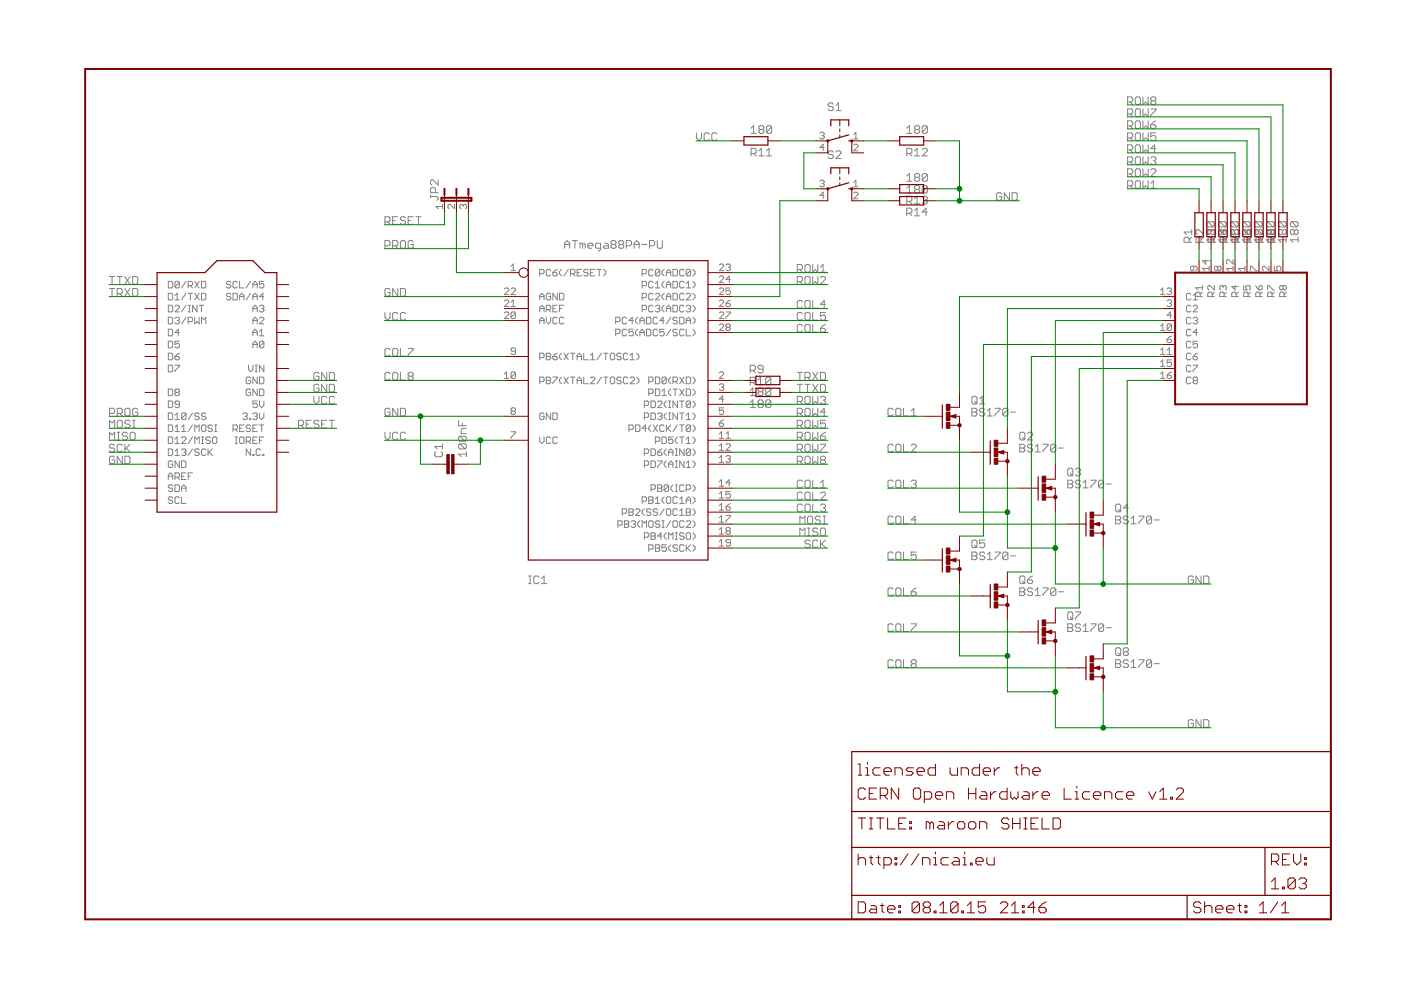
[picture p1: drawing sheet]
<svg xmlns="http://www.w3.org/2000/svg" width="297mm" height="210mm" viewBox="0 0 297 210" stroke-linecap="round" stroke-linejoin="round" font-family="sans-serif">
<g fill="#808080" stroke="#808080" stroke-width=".21">
<path d="M119.7 51.6v1z"/>
<path d="M120.2 51l-.5 .6z"/>
<path d="M120.2 51l.6 .6z"/>
<path d="M120.8 51.6v1z"/>
<path d="M119.7 51.8h1.1z"/>
<path d="M121.9 51v1.6z"/>
<path d="M121.3 51h1.1z"/>
<path d="M123 51.6v1z"/>
<path d="M123 51.6h.3z"/>
<path d="M123.3 51.6l.2 .2z"/>
<path d="M123.5 51.8v.8z"/>
<path d="M123.5 51.8l.3-.2z"/>
<path d="M123.8 51.6l.3 .2z"/>
<path d="M124.1 51.8v.8z"/>
<path d="M124.9 52.6h.5z"/>
<path d="M124.6 52.4l.3 .2z"/>
<path d="M124.6 51.8v.6z"/>
<path d="M124.6 51.8l.3-.2z"/>
<path d="M124.9 51.6h.5z"/>
<path d="M125.4 51.6l.3 .2z"/>
<path d="M125.7 51.8v.3z"/>
<path d="M124.6 52.1h1.1z"/>
<path d="M126.8 53.2h.3z"/>
<path d="M127.3 52.9l-.2 .3z"/>
<path d="M127.3 51.6v1.3z"/>
<path d="M126.5 51.6h.8z"/>
<path d="M126.5 51.6l-.2 .2z"/>
<path d="M126.3 51.8v.6z"/>
<path d="M126.3 52.4l.2 .2z"/>
<path d="M126.5 52.6h.8z"/>
<path d="M128.2 51.6h.5z"/>
<path d="M128.7 51.6l.3 .2z"/>
<path d="M129 51.8v.8z"/>
<path d="M128.2 52.6h.8z"/>
<path d="M127.9 52.4l.3 .2z"/>
<path d="M127.9 52.4l.3-.3z"/>
<path d="M128.2 52.1h.8z"/>
<path d="M129.5 51.3l.3-.3z"/>
<path d="M129.8 51h.5z"/>
<path d="M130.3 51l.3 .3z"/>
<path d="M130.6 51.3v.3z"/>
<path d="M130.6 51.6l-.3 .2z"/>
<path d="M130.3 51.8l.3 .3z"/>
<path d="M130.6 52.1v.3z"/>
<path d="M130.3 52.6l.3-.2z"/>
<path d="M129.8 52.6h.5z"/>
<path d="M129.5 52.4l.3 .2z"/>
<path d="M129.5 52.1v.3z"/>
<path d="M129.8 51.8l-.3 .3z"/>
<path d="M129.5 51.6l.3 .2z"/>
<path d="M129.5 51.3v.3z"/>
<path d="M129.8 51.8h.5z"/>
<path d="M131.2 51.3l.2-.3z"/>
<path d="M131.4 51h.6z"/>
<path d="M132 51l.2 .3z"/>
<path d="M132.2 51.3v.3z"/>
<path d="M132 51.8l.2-.2z"/>
<path d="M132 51.8l.2 .3z"/>
<path d="M132.2 52.1v.3z"/>
<path d="M132 52.6l.2-.2z"/>
<path d="M131.4 52.6h.6z"/>
<path d="M131.2 52.4l.2 .2z"/>
<path d="M131.2 52.1v.3z"/>
<path d="M131.2 52.1l.2-.3z"/>
<path d="M131.2 51.6l.2 .2z"/>
<path d="M131.2 51.3v.3z"/>
<path d="M131.4 51.8h.6z"/>
<path d="M132.8 51v1.6z"/>
<path d="M132.8 51h.8z"/>
<path d="M133.6 51l.3 .3z"/>
<path d="M133.9 51.3v.5z"/>
<path d="M133.9 51.8l-.3 .3z"/>
<path d="M132.8 52.1h.8z"/>
<path d="M134.4 51.6v1z"/>
<path d="M135 51l-.6 .6z"/>
<path d="M135 51l.5 .6z"/>
<path d="M135.5 51.6v1z"/>
<path d="M134.4 51.8h1.1z"/>
<path d="M136.1 51.8h1.1z"/>
<path d="M137.7 51v1.6z"/>
<path d="M137.7 51h.8z"/>
<path d="M138.5 51l.3 .3z"/>
<path d="M138.8 51.3v.5z"/>
<path d="M138.8 51.8l-.3 .3z"/>
<path d="M137.7 52.1h.8z"/>
<path d="M139.4 51v1.4z"/>
<path d="M139.4 52.4l.2 .2z"/>
<path d="M139.6 52.6h.6z"/>
<path d="M140.2 52.6l.2-.2z"/>
<path d="M140.4 51v1.4z"/>
<path d="M206.1 86.6v1.6z"/>
<path d="M206.1 86.6h.8z"/>
<path d="M206.9 86.6l.2 .2z"/>
<path d="M207.1 86.8v.3z"/>
<path d="M206.9 87.4l.2-.3z"/>
<path d="M206.9 87.4l.2 .2z"/>
<path d="M207.1 87.6v.3z"/>
<path d="M207.1 87.9l-.2 .3z"/>
<path d="M206.1 88.2h.8z"/>
<path d="M206.1 87.4h.8z"/>
<path d="M208.5 86.6l.3 .2z"/>
<path d="M208 86.6h.5z"/>
<path d="M208 86.6l-.3 .2z"/>
<path d="M207.7 86.8v.3z"/>
<path d="M207.7 87.1l.3 .3z"/>
<path d="M208 87.4h.5z"/>
<path d="M208.5 87.4l.3 .2z"/>
<path d="M208.8 87.6v.3z"/>
<path d="M208.8 87.9l-.3 .3z"/>
<path d="M208 88.2h.5z"/>
<path d="M207.7 87.9l.3 .3z"/>
<path d="M209.9 86.6l-.6 .5z"/>
<path d="M209.9 86.6v1.6z"/>
<path d="M209.3 88.2h1.1z"/>
<path d="M211 86.6h1z"/>
<path d="M212 86.6v.2z"/>
<path d="M212 86.8l-1 1.1z"/>
<path d="M211 87.9v.3z"/>
<path d="M212.6 86.8v1.1z"/>
<path d="M212.6 86.8l.3-.2z"/>
<path d="M212.9 86.6h.5z"/>
<path d="M213.4 86.6l.3 .2z"/>
<path d="M213.7 86.8v1.1z"/>
<path d="M213.7 87.9l-.3 .3z"/>
<path d="M212.9 88.2h.5z"/>
<path d="M212.6 87.9l.3 .3z"/>
<path d="M212.6 87.9l1.1-1.1z"/>
<path d="M214.2 87.4h1.1z"/>
<path d="M216.2 94.2v1.6z"/>
<path d="M216.2 94.2h.8z"/>
<path d="M217 94.2l.3 .3z"/>
<path d="M217.3 94.5v.2z"/>
<path d="M217 95l.3-.3z"/>
<path d="M217 95l.3 .3z"/>
<path d="M217.3 95.3v.2z"/>
<path d="M217 95.8l.3-.3z"/>
<path d="M216.2 95.8h.8z"/>
<path d="M216.2 95h.8z"/>
<path d="M218.7 94.2l.2 .3z"/>
<path d="M218.1 94.2h.6z"/>
<path d="M218.1 94.2l-.3 .3z"/>
<path d="M217.8 94.5v.2z"/>
<path d="M217.8 94.7l.3 .3z"/>
<path d="M218.1 95h.6z"/>
<path d="M218.7 95l.2 .3z"/>
<path d="M218.9 95.3v.2z"/>
<path d="M218.9 95.5l-.2 .3z"/>
<path d="M218.1 95.8h.6z"/>
<path d="M217.8 95.5l.3 .3z"/>
<path d="M220 94.2l-.5 .5z"/>
<path d="M220 94.2v1.6z"/>
<path d="M219.5 95.8h1.1z"/>
<path d="M221.1 94.2h1.1z"/>
<path d="M222.2 94.2v.3z"/>
<path d="M222.2 94.5l-1.1 1z"/>
<path d="M221.1 95.5v.3z"/>
<path d="M222.8 94.5v1z"/>
<path d="M222.8 94.5l.2-.3z"/>
<path d="M223 94.2h.6z"/>
<path d="M223.6 94.2l.3 .3z"/>
<path d="M223.9 94.5v1z"/>
<path d="M223.9 95.5l-.3 .3z"/>
<path d="M223 95.8h.6z"/>
<path d="M222.8 95.5l.2 .3z"/>
<path d="M222.8 95.5l1.1-1z"/>
<path d="M224.4 95h1.1z"/>
<path d="M226.4 101.8v1.6z"/>
<path d="M226.4 101.8h.8z"/>
<path d="M227.2 101.8l.3 .3z"/>
<path d="M227.5 102.1v.2z"/>
<path d="M227.5 102.3l-.3 .3z"/>
<path d="M227.2 102.6l.3 .3z"/>
<path d="M227.5 102.9v.3z"/>
<path d="M227.5 103.2l-.3 .2z"/>
<path d="M226.4 103.4h.8z"/>
<path d="M226.4 102.6h.8z"/>
<path d="M228.8 101.8l.3 .3z"/>
<path d="M228.3 101.8h.5z"/>
<path d="M228.3 101.8l-.3 .3z"/>
<path d="M228 102.1v.2z"/>
<path d="M228 102.3l.3 .3z"/>
<path d="M228.3 102.6h.5z"/>
<path d="M228.8 102.6l.3 .3z"/>
<path d="M229.1 102.9v.3z"/>
<path d="M229.1 103.2l-.3 .2z"/>
<path d="M228.3 103.4h.5z"/>
<path d="M228 103.2l.3 .2z"/>
<path d="M229.7 102.3l.5-.5z"/>
<path d="M230.2 101.8v1.6z"/>
<path d="M229.7 103.4h1z"/>
<path d="M231.3 101.8h1.1z"/>
<path d="M232.4 101.8v.3z"/>
<path d="M232.4 102.1l-1.1 1.1z"/>
<path d="M231.3 103.2v.2z"/>
<path d="M232.9 102.1v1.1z"/>
<path d="M232.9 102.1l.3-.3z"/>
<path d="M233.2 101.8h.5z"/>
<path d="M233.7 101.8l.3 .3z"/>
<path d="M234 102.1v1.1z"/>
<path d="M234 103.2l-.3 .2z"/>
<path d="M233.2 103.4h.5z"/>
<path d="M232.9 103.2l.3 .2z"/>
<path d="M232.9 103.2l1.1-1.1z"/>
<path d="M234.6 102.6h1z"/>
<path d="M236.5 109.4v1.7z"/>
<path d="M236.5 109.4h.8z"/>
<path d="M237.3 109.4l.3 .3z"/>
<path d="M237.6 109.7v.3z"/>
<path d="M237.6 110l-.3 .2z"/>
<path d="M237.3 110.2l.3 .3z"/>
<path d="M237.6 110.5v.3z"/>
<path d="M237.6 110.8l-.3 .3z"/>
<path d="M236.5 111.1h.8z"/>
<path d="M236.5 110.2h.8z"/>
<path d="M239 109.4l.2 .3z"/>
<path d="M238.4 109.4h.6z"/>
<path d="M238.2 109.7l.2-.3z"/>
<path d="M238.2 109.7v.3z"/>
<path d="M238.2 110l.2 .2z"/>
<path d="M238.4 110.2h.6z"/>
<path d="M239 110.2l.2 .3z"/>
<path d="M239.2 110.5v.3z"/>
<path d="M239.2 110.8l-.2 .3z"/>
<path d="M238.4 111.1h.6z"/>
<path d="M238.2 110.8l.2 .3z"/>
<path d="M239.8 110l.5-.6z"/>
<path d="M240.3 109.4v1.7z"/>
<path d="M239.8 111.1h1.1z"/>
<path d="M241.4 109.4h1.1z"/>
<path d="M242.5 109.4v.3z"/>
<path d="M242.5 109.7l-1.1 1.1z"/>
<path d="M241.4 110.8v.3z"/>
<path d="M243.1 109.7v1.1z"/>
<path d="M243.1 109.7l.2-.3z"/>
<path d="M243.3 109.4h.6z"/>
<path d="M243.9 109.4l.3 .3z"/>
<path d="M244.2 109.7v1.1z"/>
<path d="M244.2 110.8l-.3 .3z"/>
<path d="M243.3 111.1h.6z"/>
<path d="M243.1 110.8l.2 .3z"/>
<path d="M244.2 109.7l-1.1 1.1z"/>
<path d="M244.7 110.2h1.1z"/>
<path d="M206.1 117v1.7z"/>
<path d="M206.1 117h.8z"/>
<path d="M206.9 117l.2 .3z"/>
<path d="M207.1 117.3v.3z"/>
<path d="M207.1 117.6l-.2 .3z"/>
<path d="M206.9 117.9l.2 .2z"/>
<path d="M207.1 118.1v.3z"/>
<path d="M206.9 118.7l.2-.3z"/>
<path d="M206.1 118.7h.8z"/>
<path d="M206.1 117.9h.8z"/>
<path d="M208.5 117l.3 .3z"/>
<path d="M208 117h.5z"/>
<path d="M207.7 117.3l.3-.3z"/>
<path d="M207.7 117.3v.3z"/>
<path d="M207.7 117.6l.3 .3z"/>
<path d="M208 117.9h.5z"/>
<path d="M208.5 117.9l.3 .2z"/>
<path d="M208.8 118.1v.3z"/>
<path d="M208.5 118.7l.3-.3z"/>
<path d="M208 118.7h.5z"/>
<path d="M207.7 118.4l.3 .3z"/>
<path d="M209.3 117.6l.6-.6z"/>
<path d="M209.9 117v1.7z"/>
<path d="M209.3 118.7h1.1z"/>
<path d="M211 117h1z"/>
<path d="M212 117v.3z"/>
<path d="M212 117.3l-1 1.1z"/>
<path d="M211 118.4v.3z"/>
<path d="M212.6 117.3v1.1z"/>
<path d="M212.6 117.3l.3-.3z"/>
<path d="M212.9 117h.5z"/>
<path d="M213.4 117l.3 .3z"/>
<path d="M213.7 117.3v1.1z"/>
<path d="M213.4 118.7l.3-.3z"/>
<path d="M212.9 118.7h.5z"/>
<path d="M212.6 118.4l.3 .3z"/>
<path d="M212.6 118.4l1.1-1.1z"/>
<path d="M214.2 117.9h1.1z"/>
<path d="M216.2 124.6v1.7z"/>
<path d="M216.2 124.6h.8z"/>
<path d="M217 124.6l.3 .3z"/>
<path d="M217.3 124.9v.3z"/>
<path d="M217 125.5l.3-.3z"/>
<path d="M217 125.5l.3 .2z"/>
<path d="M217.3 125.7v.3z"/>
<path d="M217 126.3l.3-.3z"/>
<path d="M216.2 126.3h.8z"/>
<path d="M216.2 125.5h.8z"/>
<path d="M218.7 124.6l.2 .3z"/>
<path d="M218.1 124.6h.6z"/>
<path d="M218.1 124.6l-.3 .3z"/>
<path d="M217.8 124.9v.3z"/>
<path d="M217.8 125.2l.3 .3z"/>
<path d="M218.1 125.5h.6z"/>
<path d="M218.7 125.5l.2 .2z"/>
<path d="M218.9 125.7v.3z"/>
<path d="M218.7 126.3l.2-.3z"/>
<path d="M218.1 126.3h.6z"/>
<path d="M217.8 126l.3 .3z"/>
<path d="M220 124.6l-.5 .6z"/>
<path d="M220 124.6v1.7z"/>
<path d="M219.5 126.3h1.1z"/>
<path d="M221.1 124.6h1.1z"/>
<path d="M222.2 124.6v.3z"/>
<path d="M222.2 124.9l-1.1 1.1z"/>
<path d="M221.1 126v.3z"/>
<path d="M222.8 124.9v1.1z"/>
<path d="M222.8 124.9l.2-.3z"/>
<path d="M223 124.6h.6z"/>
<path d="M223.6 124.6l.3 .3z"/>
<path d="M223.9 124.9v1.1z"/>
<path d="M223.6 126.3l.3-.3z"/>
<path d="M223 126.3h.6z"/>
<path d="M222.8 126l.2 .3z"/>
<path d="M222.8 126l1.1-1.1z"/>
<path d="M224.4 125.5h1.1z"/>
<path d="M226.4 132.3v1.6z"/>
<path d="M226.4 132.3h.8z"/>
<path d="M227.2 132.3l.3 .2z"/>
<path d="M227.5 132.5v.3z"/>
<path d="M227.5 132.8l-.3 .3z"/>
<path d="M227.2 133.1l.3 .3z"/>
<path d="M227.5 133.4v.2z"/>
<path d="M227.5 133.6l-.3 .3z"/>
<path d="M226.4 133.9h.8z"/>
<path d="M226.4 133.1h.8z"/>
<path d="M228.8 132.3l.3 .2z"/>
<path d="M228.3 132.3h.5z"/>
<path d="M228.3 132.3l-.3 .2z"/>
<path d="M228 132.5v.3z"/>
<path d="M228 132.8l.3 .3z"/>
<path d="M228.3 133.1h.5z"/>
<path d="M228.8 133.1l.3 .3z"/>
<path d="M229.1 133.4v.2z"/>
<path d="M229.1 133.6l-.3 .3z"/>
<path d="M228.3 133.9h.5z"/>
<path d="M228 133.6l.3 .3z"/>
<path d="M230.2 132.3l-.5 .5z"/>
<path d="M230.2 132.3v1.6z"/>
<path d="M229.7 133.9h1z"/>
<path d="M231.3 132.3h1.1z"/>
<path d="M232.4 132.3v.2z"/>
<path d="M232.4 132.5l-1.1 1.1z"/>
<path d="M231.3 133.6v.3z"/>
<path d="M232.9 132.5v1.1z"/>
<path d="M232.9 132.5l.3-.2z"/>
<path d="M233.2 132.3h.5z"/>
<path d="M233.7 132.3l.3 .2z"/>
<path d="M234 132.5v1.1z"/>
<path d="M234 133.6l-.3 .3z"/>
<path d="M233.2 133.9h.5z"/>
<path d="M232.9 133.6l.3 .3z"/>
<path d="M232.9 133.6l1.1-1.1z"/>
<path d="M234.6 133.1h1z"/>
<path d="M236.5 139.9v1.6z"/>
<path d="M236.5 139.9h.8z"/>
<path d="M237.3 139.9l.3 .3z"/>
<path d="M237.6 140.2v.2z"/>
<path d="M237.6 140.4l-.3 .3z"/>
<path d="M237.3 140.7l.3 .3z"/>
<path d="M237.6 141v.2z"/>
<path d="M237.6 141.2l-.3 .3z"/>
<path d="M236.5 141.5h.8z"/>
<path d="M236.5 140.7h.8z"/>
<path d="M239 139.9l.2 .3z"/>
<path d="M238.4 139.9h.6z"/>
<path d="M238.4 139.9l-.2 .3z"/>
<path d="M238.2 140.2v.2z"/>
<path d="M238.2 140.4l.2 .3z"/>
<path d="M238.4 140.7h.6z"/>
<path d="M239 140.7l.2 .3z"/>
<path d="M239.2 141v.2z"/>
<path d="M239.2 141.2l-.2 .3z"/>
<path d="M238.4 141.5h.6z"/>
<path d="M238.2 141.2l.2 .3z"/>
<path d="M240.3 139.9l-.5 .5z"/>
<path d="M240.3 139.9v1.6z"/>
<path d="M239.8 141.5h1.1z"/>
<path d="M241.4 139.9h1.1z"/>
<path d="M242.5 139.9v.3z"/>
<path d="M242.5 140.2l-1.1 1z"/>
<path d="M241.4 141.2v.3z"/>
<path d="M243.1 140.2v1z"/>
<path d="M243.3 139.9l-.2 .3z"/>
<path d="M243.3 139.9h.6z"/>
<path d="M243.9 139.9l.3 .3z"/>
<path d="M244.2 140.2v1z"/>
<path d="M244.2 141.2l-.3 .3z"/>
<path d="M243.3 141.5h.6z"/>
<path d="M243.1 141.2l.2 .3z"/>
<path d="M243.1 141.2l1.1-1z"/>
<path d="M244.7 140.7h1.1z"/>
<path d="M255.8 50.8l.6 .6z"/>
<path d="M255.8 50.8h1.6z"/>
<path d="M257.4 50.3v1.1z"/>
<path d="M255.8 49.5l.3 .2z"/>
<path d="M255.8 48.9v.6z"/>
<path d="M256.1 48.7l-.3 .2z"/>
<path d="M256.1 48.7h.3z"/>
<path d="M256.4 48.7l.2 .2z"/>
<path d="M256.9 48.7l-.3 .2z"/>
<path d="M256.9 48.7h.3z"/>
<path d="M257.2 48.7l.2 .2z"/>
<path d="M257.4 48.9v.6z"/>
<path d="M257.4 49.5l-.2 .2z"/>
<path d="M256.9 49.7h.3z"/>
<path d="M256.6 49.5l.3 .2z"/>
<path d="M256.6 49.5l-.2 .2z"/>
<path d="M256.1 49.7h.3z"/>
<path d="M256.6 48.9v.6z"/>
<path d="M256.1 48.1h1.1z"/>
<path d="M255.8 47.8l.3 .3z"/>
<path d="M255.8 47.3v.5z"/>
<path d="M256.1 47l-.3 .3z"/>
<path d="M256.1 47h1.1z"/>
<path d="M257.2 47l.2 .3z"/>
<path d="M257.4 47.3v.5z"/>
<path d="M257.4 47.8l-.2 .3z"/>
<path d="M256.1 47l1.1 1.1z"/>
<path d="M258.4 50.8l.5 .6z"/>
<path d="M258.4 50.8h1.6z"/>
<path d="M260 50.3v1.1z"/>
<path d="M258.4 49.5l.2 .2z"/>
<path d="M258.4 48.9v.6z"/>
<path d="M258.6 48.7l-.2 .2z"/>
<path d="M258.6 48.7h.3z"/>
<path d="M258.9 48.7l.3 .2z"/>
<path d="M259.2 48.9l.3-.2z"/>
<path d="M259.5 48.7h.2z"/>
<path d="M259.7 48.7l.3 .2z"/>
<path d="M260 48.9v.6z"/>
<path d="M260 49.5l-.3 .2z"/>
<path d="M259.5 49.7h.2z"/>
<path d="M259.2 49.5l.3 .2z"/>
<path d="M259.2 49.5l-.3 .2z"/>
<path d="M258.6 49.7h.3z"/>
<path d="M259.2 48.9v.6z"/>
<path d="M258.6 48.1h1.1z"/>
<path d="M258.4 47.8l.2 .3z"/>
<path d="M258.4 47.3v.5z"/>
<path d="M258.6 47l-.2 .3z"/>
<path d="M258.6 47h1.1z"/>
<path d="M259.7 47l.3 .3z"/>
<path d="M260 47.3v.5z"/>
<path d="M260 47.8l-.3 .3z"/>
<path d="M258.6 47l1.1 1.1z"/>
<path d="M260.9 50.8l.5 .6z"/>
<path d="M260.9 50.8h1.6z"/>
<path d="M262.5 50.3v1.1z"/>
<path d="M260.9 49.5l.3 .2z"/>
<path d="M260.9 48.9v.6z"/>
<path d="M261.2 48.7l-.3 .2z"/>
<path d="M261.2 48.7h.2z"/>
<path d="M261.4 48.7l.3 .2z"/>
<path d="M261.7 48.9l.3-.2z"/>
<path d="M262 48.7h.3z"/>
<path d="M262.3 48.7l.2 .2z"/>
<path d="M262.5 48.9v.6z"/>
<path d="M262.5 49.5l-.2 .2z"/>
<path d="M262 49.7h.3z"/>
<path d="M261.7 49.5l.3 .2z"/>
<path d="M261.7 49.5l-.3 .2z"/>
<path d="M261.2 49.7h.2z"/>
<path d="M261.7 48.9v.6z"/>
<path d="M261.2 48.1h1.1z"/>
<path d="M260.9 47.8l.3 .3z"/>
<path d="M260.9 47.3v.5z"/>
<path d="M261.2 47l-.3 .3z"/>
<path d="M261.2 47h1.1z"/>
<path d="M262.3 47l.2 .3z"/>
<path d="M262.5 47.3v.5z"/>
<path d="M262.5 47.8l-.2 .3z"/>
<path d="M261.2 47l1.1 1.1z"/>
<path d="M263.5 50.8l.5 .6z"/>
<path d="M263.5 50.8h1.6z"/>
<path d="M265.1 50.3v1.1z"/>
<path d="M263.5 49.5l.2 .2z"/>
<path d="M263.5 48.9v.6z"/>
<path d="M263.7 48.7l-.2 .2z"/>
<path d="M263.7 48.7h.3z"/>
<path d="M264 48.7l.3 .2z"/>
<path d="M264.5 48.7l-.2 .2z"/>
<path d="M264.5 48.7h.3z"/>
<path d="M264.8 48.7l.3 .2z"/>
<path d="M265.1 48.9v.6z"/>
<path d="M265.1 49.5l-.3 .2z"/>
<path d="M264.5 49.7h.3z"/>
<path d="M264.3 49.5l.2 .2z"/>
<path d="M264.3 49.5l-.3 .2z"/>
<path d="M263.7 49.7h.3z"/>
<path d="M264.3 48.9v.6z"/>
<path d="M263.7 48.1h1.1z"/>
<path d="M263.5 47.8l.2 .3z"/>
<path d="M263.5 47.3v.5z"/>
<path d="M263.7 47l-.2 .3z"/>
<path d="M263.7 47h1.1z"/>
<path d="M264.8 47l.3 .3z"/>
<path d="M265.1 47.3v.5z"/>
<path d="M265.1 47.8l-.3 .3z"/>
<path d="M263.7 47l1.1 1.1z"/>
<path d="M266 50.8l.5 .6z"/>
<path d="M266 50.8h1.6z"/>
<path d="M267.6 50.3v1.1z"/>
<path d="M266 49.5l.3 .2z"/>
<path d="M266 48.9v.6z"/>
<path d="M266.3 48.7l-.3 .2z"/>
<path d="M266.3 48.7h.2z"/>
<path d="M266.5 48.7l.3 .2z"/>
<path d="M266.8 48.9l.3-.2z"/>
<path d="M267.1 48.7h.3z"/>
<path d="M267.4 48.7l.2 .2z"/>
<path d="M267.6 48.9v.6z"/>
<path d="M267.6 49.5l-.2 .2z"/>
<path d="M267.1 49.7h.3z"/>
<path d="M266.8 49.5l.3 .2z"/>
<path d="M266.8 49.5l-.3 .2z"/>
<path d="M266.3 49.7h.2z"/>
<path d="M266.8 48.9v.6z"/>
<path d="M266.3 48.1h1.1z"/>
<path d="M266 47.8l.3 .3z"/>
<path d="M266 47.3v.5z"/>
<path d="M266.3 47l-.3 .3z"/>
<path d="M266.3 47h1.1z"/>
<path d="M267.4 47l.2 .3z"/>
<path d="M267.6 47.3v.5z"/>
<path d="M267.6 47.8l-.2 .3z"/>
<path d="M266.3 47l1.1 1.1z"/>
<path d="M268.5 50.8l.6 .6z"/>
<path d="M268.5 50.8h1.6z"/>
<path d="M270.1 50.3v1.1z"/>
<path d="M268.5 49.5l.3 .2z"/>
<path d="M268.5 48.9v.6z"/>
<path d="M268.5 48.9l.3-.2z"/>
<path d="M268.8 48.7h.3z"/>
<path d="M269.1 48.7l.2 .2z"/>
<path d="M269.3 48.9l.3-.2z"/>
<path d="M269.6 48.7h.3z"/>
<path d="M269.9 48.7l.2 .2z"/>
<path d="M270.1 48.9v.6z"/>
<path d="M270.1 49.5l-.2 .2z"/>
<path d="M269.6 49.7h.3z"/>
<path d="M269.3 49.5l.3 .2z"/>
<path d="M269.1 49.7l.2-.2z"/>
<path d="M268.8 49.7h.3z"/>
<path d="M269.3 48.9v.6z"/>
<path d="M268.8 48.1h1.1z"/>
<path d="M268.5 47.8l.3 .3z"/>
<path d="M268.5 47.3v.5z"/>
<path d="M268.5 47.3l.3-.3z"/>
<path d="M268.8 47h1.1z"/>
<path d="M269.9 47l.2 .3z"/>
<path d="M270.1 47.3v.5z"/>
<path d="M270.1 47.8l-.2 .3z"/>
<path d="M268.8 47l1.1 1.1z"/>
<path d="M271.1 50.8l.5 .6z"/>
<path d="M271.1 50.8h1.6z"/>
<path d="M272.7 50.3v1.1z"/>
<path d="M271.1 49.5l.2 .2z"/>
<path d="M271.1 48.9v.6z"/>
<path d="M271.1 48.9l.2-.2z"/>
<path d="M271.3 48.7h.3z"/>
<path d="M271.6 48.7l.3 .2z"/>
<path d="M272.2 48.7l-.3 .2z"/>
<path d="M272.2 48.7h.2z"/>
<path d="M272.4 48.7l.3 .2z"/>
<path d="M272.7 48.9v.6z"/>
<path d="M272.7 49.5l-.3 .2z"/>
<path d="M272.2 49.7h.2z"/>
<path d="M271.9 49.5l.3 .2z"/>
<path d="M271.9 49.5l-.3 .2z"/>
<path d="M271.3 49.7h.3z"/>
<path d="M271.9 48.9v.6z"/>
<path d="M271.3 48.1h1.1z"/>
<path d="M271.1 47.8l.2 .3z"/>
<path d="M271.1 47.3v.5z"/>
<path d="M271.1 47.3l.2-.3z"/>
<path d="M271.3 47h1.1z"/>
<path d="M272.4 47l.3 .3z"/>
<path d="M272.7 47.3v.5z"/>
<path d="M272.7 47.8l-.3 .3z"/>
<path d="M271.3 47l1.1 1.1z"/>
<path d="M273.6 50.8l.5 .6z"/>
<path d="M273.6 50.8h1.6z"/>
<path d="M275.2 50.3v1.1z"/>
<path d="M273.6 49.5l.3 .2z"/>
<path d="M273.6 48.9v.6z"/>
<path d="M273.9 48.7l-.3 .2z"/>
<path d="M273.9 48.7h.2z"/>
<path d="M274.1 48.7l.3 .2z"/>
<path d="M274.4 48.9l.3-.2z"/>
<path d="M274.7 48.7h.3z"/>
<path d="M275 48.7l.2 .2z"/>
<path d="M275.2 48.9v.6z"/>
<path d="M275.2 49.5l-.2 .2z"/>
<path d="M274.7 49.7h.3z"/>
<path d="M274.4 49.5l.3 .2z"/>
<path d="M274.4 49.5l-.3 .2z"/>
<path d="M273.9 49.7h.2z"/>
<path d="M274.4 48.9v.6z"/>
<path d="M273.9 48.1h1.1z"/>
<path d="M273.6 47.8l.3 .3z"/>
<path d="M273.6 47.3v.5z"/>
<path d="M273.6 47.3l.3-.3z"/>
<path d="M273.9 47h1.1z"/>
<path d="M275 47l.2 .3z"/>
<path d="M275.2 47.3v.5z"/>
<path d="M275.2 47.8l-.2 .3z"/>
<path d="M273.9 47l1.1 1.1z"/>
<path d="M159.6 82.3l-.5 .5z"/>
<path d="M159.6 82.3v1.6z"/>
<path d="M159.1 83.9h1.1z"/>
<path d="M161 82.3l-.3 .2z"/>
<path d="M161 82.3h.5z"/>
<path d="M161.5 82.3l.3 .2z"/>
<path d="M161.8 82.5v.3z"/>
<path d="M161.5 83.1l.3-.3z"/>
<path d="M161.5 83.1l.3 .2z"/>
<path d="M161.8 83.3v.3z"/>
<path d="M161.8 83.6l-.3 .3z"/>
<path d="M161 83.9h.5z"/>
<path d="M160.7 83.6l.3 .3z"/>
<path d="M160.7 83.3v.3z"/>
<path d="M160.7 83.3l.3-.2z"/>
<path d="M160.7 82.8l.3 .3z"/>
<path d="M160.7 82.5v.3z"/>
<path d="M161 83.1h.5z"/>
<path d="M162.3 82.5v1.1z"/>
<path d="M162.3 82.5l.3-.2z"/>
<path d="M162.6 82.3h.6z"/>
<path d="M163.2 82.3l.2 .2z"/>
<path d="M163.4 82.5v1.1z"/>
<path d="M163.4 83.6l-.2 .3z"/>
<path d="M162.6 83.9h.6z"/>
<path d="M162.3 83.6l.3 .3z"/>
<path d="M162.3 83.6l1.1-1.1z"/>
<path d="M159.6 84.8l-.5 .5z"/>
<path d="M159.6 84.8v1.6z"/>
<path d="M159.1 86.4h1.1z"/>
<path d="M160.7 85.1l.3-.3z"/>
<path d="M161 84.8h.5z"/>
<path d="M161.5 84.8l.3 .3z"/>
<path d="M161.8 85.1v.2z"/>
<path d="M161.5 85.6l.3-.3z"/>
<path d="M161.5 85.6l.3 .3z"/>
<path d="M161.8 85.9v.2z"/>
<path d="M161.8 86.1l-.3 .3z"/>
<path d="M161 86.4h.5z"/>
<path d="M160.7 86.1l.3 .3z"/>
<path d="M160.7 85.9v.2z"/>
<path d="M160.7 85.9l.3-.3z"/>
<path d="M160.7 85.3l.3 .3z"/>
<path d="M160.7 85.1v.2z"/>
<path d="M161 85.6h.5z"/>
<path d="M162.3 85.1v1z"/>
<path d="M162.3 85.1l.3-.3z"/>
<path d="M162.6 84.8h.6z"/>
<path d="M163.2 84.8l.2 .3z"/>
<path d="M163.4 85.1v1z"/>
<path d="M163.4 86.1l-.2 .3z"/>
<path d="M162.6 86.4h.6z"/>
<path d="M162.3 86.1l.3 .3z"/>
<path d="M162.3 86.1l1.1-1z"/>
<path d="M159.2 27.2l.6-.6z"/>
<path d="M159.8 26.6v1.7z"/>
<path d="M159.2 28.3h1.1z"/>
<path d="M161.2 26.6l-.3 .3z"/>
<path d="M161.2 26.6h.5z"/>
<path d="M161.7 26.6l.3 .3z"/>
<path d="M162 26.9v.3z"/>
<path d="M162 27.2l-.3 .3z"/>
<path d="M161.7 27.5l.3 .2z"/>
<path d="M162 27.7v.3z"/>
<path d="M162 28l-.3 .3z"/>
<path d="M161.2 28.3h.5z"/>
<path d="M160.9 28l.3 .3z"/>
<path d="M160.9 27.7v.3z"/>
<path d="M160.9 27.7l.3-.2z"/>
<path d="M160.9 27.2l.3 .3z"/>
<path d="M160.9 26.9v.3z"/>
<path d="M161.2 27.5h.5z"/>
<path d="M162.5 26.9v1.1z"/>
<path d="M162.5 26.9l.3-.3z"/>
<path d="M162.8 26.6h.5z"/>
<path d="M163.3 26.6l.3 .3z"/>
<path d="M163.6 26.9v1.1z"/>
<path d="M163.6 28l-.3 .3z"/>
<path d="M162.8 28.3h.5z"/>
<path d="M162.5 28l.3 .3z"/>
<path d="M163.6 26.9l-1.1 1.1z"/>
<path d="M192.3 27.2l.5-.6z"/>
<path d="M192.8 26.6v1.7z"/>
<path d="M192.3 28.3h1z"/>
<path d="M193.9 26.9l.3-.3z"/>
<path d="M194.2 26.6h.5z"/>
<path d="M194.7 26.6l.3 .3z"/>
<path d="M195 26.9v.3z"/>
<path d="M195 27.2l-.3 .3z"/>
<path d="M194.7 27.5l.3 .2z"/>
<path d="M195 27.7v.3z"/>
<path d="M195 28l-.3 .3z"/>
<path d="M194.2 28.3h.5z"/>
<path d="M193.9 28l.3 .3z"/>
<path d="M193.9 27.7v.3z"/>
<path d="M193.9 27.7l.3-.2z"/>
<path d="M193.9 27.2l.3 .3z"/>
<path d="M193.9 26.9v.3z"/>
<path d="M194.2 27.5h.5z"/>
<path d="M195.5 26.9v1.1z"/>
<path d="M195.8 26.6l-.3 .3z"/>
<path d="M195.8 26.6h.5z"/>
<path d="M196.3 26.6l.3 .3z"/>
<path d="M196.6 26.9v1.1z"/>
<path d="M196.6 28l-.3 .3z"/>
<path d="M195.8 28.3h.5z"/>
<path d="M195.5 28l.3 .3z"/>
<path d="M195.5 28l1.1-1.1z"/>
<path d="M192.3 37.3l.5-.5z"/>
<path d="M192.8 36.8v1.6z"/>
<path d="M192.3 38.4h1z"/>
<path d="M193.9 37.1l.3-.3z"/>
<path d="M194.2 36.8h.5z"/>
<path d="M194.7 36.8l.3 .3z"/>
<path d="M195 37.1v.2z"/>
<path d="M195 37.3l-.3 .3z"/>
<path d="M194.7 37.6l.3 .3z"/>
<path d="M195 37.9v.3z"/>
<path d="M195 38.2l-.3 .2z"/>
<path d="M194.2 38.4h.5z"/>
<path d="M193.9 38.2l.3 .2z"/>
<path d="M193.9 37.9v.3z"/>
<path d="M193.9 37.9l.3-.3z"/>
<path d="M193.9 37.3l.3 .3z"/>
<path d="M193.9 37.1v.2z"/>
<path d="M194.2 37.6h.5z"/>
<path d="M195.5 37.1v1.1z"/>
<path d="M195.5 37.1l.3-.3z"/>
<path d="M195.8 36.8h.5z"/>
<path d="M196.3 36.8l.3 .3z"/>
<path d="M196.6 37.1v1.1z"/>
<path d="M196.6 38.2l-.3 .2z"/>
<path d="M195.8 38.4h.5z"/>
<path d="M195.5 38.2l.3 .2z"/>
<path d="M196.6 37.1l-1.1 1.1z"/>
<path d="M192.3 39.9l.5-.6z"/>
<path d="M192.8 39.3v1.7z"/>
<path d="M192.3 41h1z"/>
<path d="M193.9 39.6l.3-.3z"/>
<path d="M194.2 39.3h.5z"/>
<path d="M194.7 39.3l.3 .3z"/>
<path d="M195 39.6v.3z"/>
<path d="M195 39.9l-.3 .3z"/>
<path d="M194.7 40.2l.3 .2z"/>
<path d="M195 40.4v.3z"/>
<path d="M194.7 41l.3-.3z"/>
<path d="M194.2 41h.5z"/>
<path d="M193.9 40.7l.3 .3z"/>
<path d="M193.9 40.4v.3z"/>
<path d="M193.9 40.4l.3-.2z"/>
<path d="M193.9 39.9l.3 .3z"/>
<path d="M193.9 39.6v.3z"/>
<path d="M194.2 40.2h.5z"/>
<path d="M195.5 39.6v1.1z"/>
<path d="M195.5 39.6l.3-.3z"/>
<path d="M195.8 39.3h.5z"/>
<path d="M196.3 39.3l.3 .3z"/>
<path d="M196.6 39.6v1.1z"/>
<path d="M196.3 41l.3-.3z"/>
<path d="M195.8 41h.5z"/>
<path d="M195.5 40.7l.3 .3z"/>
<path d="M196.6 39.6l-1.1 1.1z"/>
<path d="M97.2 96.3l.6 .5z"/>
<path d="M97.2 96.3h1.7z"/>
<path d="M98.9 95.7v1.1z"/>
<path d="M97.5 95.2h1.1z"/>
<path d="M97.2 94.9l.3 .3z"/>
<path d="M97.2 94.4v.5z"/>
<path d="M97.2 94.4l.3-.3z"/>
<path d="M97.5 94.1h1.1z"/>
<path d="M98.6 94.1l.3 .3z"/>
<path d="M98.9 94.4v.5z"/>
<path d="M98.6 95.2l.3-.3z"/>
<path d="M97.5 94.1l1.1 1.1z"/>
<path d="M97.5 93.6h1.1z"/>
<path d="M97.2 93.3l.3 .3z"/>
<path d="M97.2 92.8v.5z"/>
<path d="M97.2 92.8l.3-.3z"/>
<path d="M97.5 92.5h1.1z"/>
<path d="M98.6 92.5l.3 .3z"/>
<path d="M98.9 92.8v.5z"/>
<path d="M98.9 93.3l-.3 .3z"/>
<path d="M97.5 92.5l1.1 1.1z"/>
<path d="M97.8 91.9h1.1z"/>
<path d="M97.8 91.1v.8z"/>
<path d="M97.8 91.1l.2-.3z"/>
<path d="M98 90.8h.9z"/>
<path d="M97.2 90.3h1.7z"/>
<path d="M97.2 89.2v1.1z"/>
<path d="M98 89.7v.6z"/>
<path d="M48.7 59.6l.2 .3z"/>
<path d="M48.2 59.6h.5z"/>
<path d="M48.2 59.6l-.2 .3z"/>
<path d="M48 59.9v.2z"/>
<path d="M48 60.1l.2 .2z"/>
<path d="M48.2 60.3h.5z"/>
<path d="M48.7 60.3l.2 .3z"/>
<path d="M48.9 60.6v.2z"/>
<path d="M48.9 60.8l-.2 .2z"/>
<path d="M48.2 61h.5z"/>
<path d="M48 60.8l.2 .2z"/>
<path d="M50.1 59.6l.2 .3z"/>
<path d="M49.6 59.6h.5z"/>
<path d="M49.6 59.6l-.2 .3z"/>
<path d="M49.4 59.9v.9z"/>
<path d="M49.4 60.8l.2 .2z"/>
<path d="M49.6 61h.5z"/>
<path d="M50.1 61l.2-.2z"/>
<path d="M50.8 59.6v1.4z"/>
<path d="M50.8 61h.9z"/>
<path d="M53.1 59.6l-.9 1.4z"/>
<path d="M53.6 60.1v.9z"/>
<path d="M53.6 60.1l.5-.5z"/>
<path d="M54.1 59.6l.4 .5z"/>
<path d="M54.5 60.1v.9z"/>
<path d="M53.6 60.3h.9z"/>
<path d="M55 59.6h.9z"/>
<path d="M55 59.6v.7z"/>
<path d="M55 60.3l.5-.2z"/>
<path d="M55.5 60.1h.2z"/>
<path d="M55.7 60.1l.2 .2z"/>
<path d="M55.9 60.3v.5z"/>
<path d="M55.9 60.8l-.2 .2z"/>
<path d="M55.2 61h.5z"/>
<path d="M55 60.8l.2 .2z"/>
<path d="M48.7 62.2l.2 .2z"/>
<path d="M48.2 62.2h.5z"/>
<path d="M48.2 62.2l-.2 .2z"/>
<path d="M48 62.4v.3z"/>
<path d="M48 62.7l.2 .2z"/>
<path d="M48.2 62.9h.5z"/>
<path d="M48.7 62.9l.2 .2z"/>
<path d="M48.9 63.1v.3z"/>
<path d="M48.9 63.4l-.2 .2z"/>
<path d="M48.2 63.6h.5z"/>
<path d="M48 63.4l.2 .2z"/>
<path d="M49.4 62.2v1.4z"/>
<path d="M49.4 63.6h.7z"/>
<path d="M50.1 63.6l.2-.2z"/>
<path d="M50.3 62.4v1z"/>
<path d="M50.1 62.2l.2 .2z"/>
<path d="M49.4 62.2h.7z"/>
<path d="M50.8 62.7v.9z"/>
<path d="M50.8 62.7l.5-.5z"/>
<path d="M51.3 62.2l.4 .5z"/>
<path d="M51.7 62.7v.9z"/>
<path d="M50.8 62.9h.9z"/>
<path d="M53.1 62.2l-.9 1.4z"/>
<path d="M53.6 62.7v.9z"/>
<path d="M53.6 62.7l.5-.5z"/>
<path d="M54.1 62.2l.4 .5z"/>
<path d="M54.5 62.7v.9z"/>
<path d="M53.6 62.9h.9z"/>
<path d="M55.7 62.2v1.4z"/>
<path d="M55.7 62.2l-.7 .7z"/>
<path d="M55 62.9h.9z"/>
<path d="M53.6 65.2v.9z"/>
<path d="M53.6 65.2l.5-.5z"/>
<path d="M54.1 64.7l.4 .5z"/>
<path d="M54.5 65.2v.9z"/>
<path d="M53.6 65.4h.9z"/>
<path d="M55 65l.2-.3z"/>
<path d="M55.2 64.7h.5z"/>
<path d="M55.7 64.7l.2 .3z"/>
<path d="M55.9 65v.2z"/>
<path d="M55.9 65.2l-.2 .2z"/>
<path d="M55.5 65.4h.2z"/>
<path d="M55.7 65.4l.2 .3z"/>
<path d="M55.9 65.7v.2z"/>
<path d="M55.9 65.9l-.2 .2z"/>
<path d="M55.2 66.1h.5z"/>
<path d="M55 65.9l.2 .2z"/>
<path d="M53.6 67.7v1z"/>
<path d="M54.1 67.3l-.5 .4z"/>
<path d="M54.1 67.3l.4 .4z"/>
<path d="M54.5 67.7v1z"/>
<path d="M53.6 68h.9z"/>
<path d="M55 68.7h.9z"/>
<path d="M55 68.7l.9-1z"/>
<path d="M55.9 67.5v.2z"/>
<path d="M55.7 67.3l.2 .2z"/>
<path d="M55.2 67.3h.5z"/>
<path d="M55.2 67.3l-.2 .2z"/>
<path d="M53.6 70.3v.9z"/>
<path d="M53.6 70.3l.5-.5z"/>
<path d="M54.1 69.8l.4 .5z"/>
<path d="M54.5 70.3v.9z"/>
<path d="M53.6 70.5h.9z"/>
<path d="M55 70.3l.5-.5z"/>
<path d="M55.5 69.8v1.4z"/>
<path d="M55 71.2h.9z"/>
<path d="M53.6 72.8v.9z"/>
<path d="M53.6 72.8l.5-.5z"/>
<path d="M54.1 72.3l.4 .5z"/>
<path d="M54.5 72.8v.9z"/>
<path d="M53.6 73h.9z"/>
<path d="M55 72.6v.9z"/>
<path d="M55 72.6l.2-.3z"/>
<path d="M55.2 72.3h.5z"/>
<path d="M55.7 72.3l.2 .3z"/>
<path d="M55.9 72.6v.9z"/>
<path d="M55.9 73.5l-.2 .2z"/>
<path d="M55.2 73.7h.5z"/>
<path d="M55 73.5l.2 .2z"/>
<path d="M55.9 72.6l-.9 .9z"/>
<path d="M52.7 77.4v1z"/>
<path d="M52.7 78.4l.4 .4z"/>
<path d="M53.1 78.8l.5-.4z"/>
<path d="M53.6 77.4v1z"/>
<path d="M54.1 78.8h.4z"/>
<path d="M54.3 77.4v1.4z"/>
<path d="M54.1 77.4h.4z"/>
<path d="M55 77.4v1.4z"/>
<path d="M55 77.4l.9 1.4z"/>
<path d="M55.9 77.4v1.4z"/>
<path d="M52.9 79.9l.2 .3z"/>
<path d="M52.4 79.9h.5z"/>
<path d="M52.4 79.9l-.2 .3z"/>
<path d="M52.2 80.2v.9z"/>
<path d="M52.2 81.1l.2 .3z"/>
<path d="M52.4 81.4h.5z"/>
<path d="M52.9 81.4l.2-.3z"/>
<path d="M53.1 80.7v.4z"/>
<path d="M52.7 80.7h.4z"/>
<path d="M53.6 79.9v1.5z"/>
<path d="M53.6 79.9l.9 1.5z"/>
<path d="M54.5 79.9v1.5z"/>
<path d="M55 79.9v1.5z"/>
<path d="M55 81.4h.7z"/>
<path d="M55.7 81.4l.2-.3z"/>
<path d="M55.9 80.2v.9z"/>
<path d="M55.7 79.9l.2 .3z"/>
<path d="M55 79.9h.7z"/>
<path d="M52.9 82.5l.2 .2z"/>
<path d="M52.4 82.5h.5z"/>
<path d="M52.4 82.5l-.2 .2z"/>
<path d="M52.2 82.7v.9z"/>
<path d="M52.2 83.6l.2 .3z"/>
<path d="M52.4 83.9h.5z"/>
<path d="M52.9 83.9l.2-.3z"/>
<path d="M53.1 83.2v.4z"/>
<path d="M52.7 83.2h.4z"/>
<path d="M53.6 82.5v1.4z"/>
<path d="M53.6 82.5l.9 1.4z"/>
<path d="M54.5 82.5v1.4z"/>
<path d="M55 82.5v1.4z"/>
<path d="M55 83.9h.7z"/>
<path d="M55.9 83.6l-.2 .3z"/>
<path d="M55.9 82.7v.9z"/>
<path d="M55.7 82.5l.2 .2z"/>
<path d="M55 82.5h.7z"/>
<path d="M53.6 85h.9z"/>
<path d="M53.6 85v.7z"/>
<path d="M53.6 85.7l.5-.2z"/>
<path d="M54.1 85.5h.2z"/>
<path d="M54.3 85.5l.2 .2z"/>
<path d="M54.5 85.7v.5z"/>
<path d="M54.5 86.2l-.2 .2z"/>
<path d="M53.8 86.4h.5z"/>
<path d="M53.6 86.2l.2 .2z"/>
<path d="M55 85v1z"/>
<path d="M55 86l.5 .4z"/>
<path d="M55.5 86.4l.4-.4z"/>
<path d="M55.9 85v1z"/>
<path d="M51.7 87.6l-.2 .2z"/>
<path d="M51.7 87.6h.5z"/>
<path d="M52.2 87.6l.2 .2z"/>
<path d="M52.4 87.8v.2z"/>
<path d="M52.2 88.3l.2-.3z"/>
<path d="M52 88.3h.2z"/>
<path d="M52.2 88.3l.2 .2z"/>
<path d="M52.4 88.5v.2z"/>
<path d="M52.4 88.7l-.2 .3z"/>
<path d="M51.7 89h.5z"/>
<path d="M51.5 88.7l.2 .3z"/>
<path d="M52.9 88.7v.3z"/>
<path d="M52.9 88.7h.2z"/>
<path d="M53.1 88.7v.3z"/>
<path d="M52.9 89h.2z"/>
<path d="M53.6 87.8l.2-.2z"/>
<path d="M53.8 87.6h.5z"/>
<path d="M54.3 87.6l.2 .2z"/>
<path d="M54.5 87.8v.2z"/>
<path d="M54.5 88l-.2 .3z"/>
<path d="M54.1 88.3h.2z"/>
<path d="M54.3 88.3l.2 .2z"/>
<path d="M54.5 88.5v.2z"/>
<path d="M54.3 89l.2-.3z"/>
<path d="M53.8 89h.5z"/>
<path d="M53.6 88.7l.2 .3z"/>
<path d="M55 87.6v.9z"/>
<path d="M55 88.5l.5 .5z"/>
<path d="M55.5 89l.4-.5z"/>
<path d="M55.9 87.6v.9z"/>
<path d="M49.4 90.1v1.4z"/>
<path d="M49.4 90.1h.7z"/>
<path d="M50.1 90.1l.2 .2z"/>
<path d="M50.3 90.3v.5z"/>
<path d="M50.3 90.8l-.2 .2z"/>
<path d="M49.4 91h.7z"/>
<path d="M49.9 91l.4 .5z"/>
<path d="M50.8 90.1h.9z"/>
<path d="M50.8 90.1v1.4z"/>
<path d="M50.8 91.5h.9z"/>
<path d="M50.8 90.8h.5z"/>
<path d="M52.9 90.1l.2 .2z"/>
<path d="M52.4 90.1h.5z"/>
<path d="M52.4 90.1l-.2 .2z"/>
<path d="M52.2 90.3v.3z"/>
<path d="M52.2 90.6l.2 .2z"/>
<path d="M52.4 90.8h.5z"/>
<path d="M52.9 90.8l.2 .2z"/>
<path d="M53.1 91v.3z"/>
<path d="M53.1 91.3l-.2 .2z"/>
<path d="M52.4 91.5h.5z"/>
<path d="M52.2 91.3l.2 .2z"/>
<path d="M53.6 90.1h.9z"/>
<path d="M53.6 90.1v1.4z"/>
<path d="M53.6 91.5h.9z"/>
<path d="M53.6 90.8h.5z"/>
<path d="M55.5 90.1v1.4z"/>
<path d="M55 90.1h.9z"/>
<path d="M49.9 94h.4z"/>
<path d="M50.1 92.6v1.4z"/>
<path d="M49.9 92.6h.4z"/>
<path d="M51 92.6h.5z"/>
<path d="M50.8 92.9l.2-.3z"/>
<path d="M50.8 92.9v.9z"/>
<path d="M50.8 93.8l.2 .2z"/>
<path d="M51 94h.5z"/>
<path d="M51.5 94l.2-.2z"/>
<path d="M51.7 92.9v.9z"/>
<path d="M51.5 92.6l.2 .3z"/>
<path d="M52.2 92.6v1.4z"/>
<path d="M52.2 92.6h.7z"/>
<path d="M52.9 92.6l.2 .3z"/>
<path d="M53.1 92.9v.4z"/>
<path d="M52.9 93.6l.2-.3z"/>
<path d="M52.2 93.6h.7z"/>
<path d="M52.7 93.6l.4 .4z"/>
<path d="M53.6 92.6h.9z"/>
<path d="M53.6 92.6v1.4z"/>
<path d="M53.6 94h.9z"/>
<path d="M53.6 93.3h.5z"/>
<path d="M55 92.6v1.4z"/>
<path d="M55 92.6h.9z"/>
<path d="M55 93.3h.5z"/>
<path d="M52.2 95.2v1.4z"/>
<path d="M52.2 95.2l.9 1.4z"/>
<path d="M53.1 95.2v1.4z"/>
<path d="M53.6 96.3v.3z"/>
<path d="M53.6 96.3h.2z"/>
<path d="M53.8 96.3v.3z"/>
<path d="M53.6 96.6h.2z"/>
<path d="M55 95.2l.2 .2z"/>
<path d="M54.5 95.2h.5z"/>
<path d="M54.5 95.2l-.2 .2z"/>
<path d="M54.3 95.4v.9z"/>
<path d="M54.3 96.3l.2 .3z"/>
<path d="M54.5 96.6h.5z"/>
<path d="M55 96.6l.2-.3z"/>
<path d="M55.7 96.3v.3z"/>
<path d="M55.7 96.3h.2z"/>
<path d="M55.9 96.3v.3z"/>
<path d="M55.7 96.6h.2z"/>
<path d="M35.7 59.6v1.4z"/>
<path d="M35.7 61h.7z"/>
<path d="M36.4 61l.2-.2z"/>
<path d="M36.6 59.9v.9z"/>
<path d="M36.4 59.6l.2 .3z"/>
<path d="M35.7 59.6h.7z"/>
<path d="M37.1 59.9v.9z"/>
<path d="M37.1 59.9l.2-.3z"/>
<path d="M37.3 59.6h.5z"/>
<path d="M37.8 59.6l.2 .3z"/>
<path d="M38 59.9v.9z"/>
<path d="M38 60.8l-.2 .2z"/>
<path d="M37.3 61h.5z"/>
<path d="M37.1 60.8l.2 .2z"/>
<path d="M37.1 60.8l.9-.9z"/>
<path d="M39.4 59.6l-.9 1.4z"/>
<path d="M39.9 59.6v1.4z"/>
<path d="M39.9 59.6h.7z"/>
<path d="M40.6 59.6l.2 .3z"/>
<path d="M40.8 59.9v.4z"/>
<path d="M40.8 60.3l-.2 .3z"/>
<path d="M39.9 60.6h.7z"/>
<path d="M40.4 60.6l.4 .4z"/>
<path d="M41.3 59.6l.9 1.4z"/>
<path d="M42.2 59.6l-.9 1.4z"/>
<path d="M42.7 59.6v1.4z"/>
<path d="M42.7 61h.7z"/>
<path d="M43.4 61l.2-.2z"/>
<path d="M43.6 59.9v.9z"/>
<path d="M43.4 59.6l.2 .3z"/>
<path d="M42.7 59.6h.7z"/>
<path d="M35.7 62.2v1.4z"/>
<path d="M35.7 63.6h.7z"/>
<path d="M36.4 63.6l.2-.2z"/>
<path d="M36.6 62.4v1z"/>
<path d="M36.4 62.2l.2 .2z"/>
<path d="M35.7 62.2h.7z"/>
<path d="M37.1 62.7l.5-.5z"/>
<path d="M37.6 62.2v1.4z"/>
<path d="M37.1 63.6h.9z"/>
<path d="M39.4 62.2l-.9 1.4z"/>
<path d="M40.4 62.2v1.4z"/>
<path d="M39.9 62.2h.9z"/>
<path d="M41.3 62.2l.9 1.4z"/>
<path d="M42.2 62.2l-.9 1.4z"/>
<path d="M42.7 62.2v1.4z"/>
<path d="M42.7 63.6h.7z"/>
<path d="M43.4 63.6l.2-.2z"/>
<path d="M43.6 62.4v1z"/>
<path d="M43.4 62.2l.2 .2z"/>
<path d="M42.7 62.2h.7z"/>
<path d="M35.7 64.7v1.4z"/>
<path d="M35.7 66.1h.7z"/>
<path d="M36.4 66.1l.2-.2z"/>
<path d="M36.6 65v.9z"/>
<path d="M36.4 64.7l.2 .3z"/>
<path d="M35.7 64.7h.7z"/>
<path d="M37.1 66.1h.9z"/>
<path d="M37.1 66.1l.9-.9z"/>
<path d="M38 65v.2z"/>
<path d="M37.8 64.7l.2 .3z"/>
<path d="M37.3 64.7h.5z"/>
<path d="M37.1 65l.2-.3z"/>
<path d="M39.4 64.7l-.9 1.4z"/>
<path d="M39.9 66.1h.5z"/>
<path d="M40.1 64.7v1.4z"/>
<path d="M39.9 64.7h.5z"/>
<path d="M40.8 64.7v1.4z"/>
<path d="M40.8 64.7l1 1.4z"/>
<path d="M41.8 64.7v1.4z"/>
<path d="M42.7 64.7v1.4z"/>
<path d="M42.2 64.7h1z"/>
<path d="M35.7 67.3v1.4z"/>
<path d="M35.7 68.7h.7z"/>
<path d="M36.4 68.7l.2-.3z"/>
<path d="M36.6 67.5v.9z"/>
<path d="M36.4 67.3l.2 .2z"/>
<path d="M35.7 67.3h.7z"/>
<path d="M37.1 67.5l.2-.2z"/>
<path d="M37.3 67.3h.5z"/>
<path d="M37.8 67.3l.2 .2z"/>
<path d="M38 67.5v.2z"/>
<path d="M38 67.7l-.2 .3z"/>
<path d="M37.6 68h.2z"/>
<path d="M37.8 68l.2 .2z"/>
<path d="M38 68.2v.2z"/>
<path d="M37.8 68.7l.2-.3z"/>
<path d="M37.3 68.7h.5z"/>
<path d="M37.1 68.4l.2 .3z"/>
<path d="M39.4 67.3l-.9 1.4z"/>
<path d="M39.9 67.3v1.4z"/>
<path d="M39.9 67.3h.7z"/>
<path d="M40.6 67.3l.2 .2z"/>
<path d="M40.8 67.5v.5z"/>
<path d="M40.8 68l-.2 .2z"/>
<path d="M39.9 68.2h.7z"/>
<path d="M41.3 67.3v1.4z"/>
<path d="M41.3 68.7l.5-.5z"/>
<path d="M41.8 68.2l.4 .5z"/>
<path d="M42.2 67.3v1.4z"/>
<path d="M42.7 67.3v1.4z"/>
<path d="M42.7 67.3l.5 .4z"/>
<path d="M43.2 67.7l.4-.4z"/>
<path d="M43.6 67.3v1.4z"/>
<path d="M35.7 69.8v1.4z"/>
<path d="M35.7 71.2h.7z"/>
<path d="M36.4 71.2l.2-.2z"/>
<path d="M36.6 70v1z"/>
<path d="M36.4 69.8l.2 .2z"/>
<path d="M35.7 69.8h.7z"/>
<path d="M37.8 69.8v1.4z"/>
<path d="M37.8 69.8l-.7 .7z"/>
<path d="M37.1 70.5h.9z"/>
<path d="M35.7 72.3v1.4z"/>
<path d="M35.7 73.7h.7z"/>
<path d="M36.4 73.7l.2-.2z"/>
<path d="M36.6 72.6v.9z"/>
<path d="M36.4 72.3l.2 .3z"/>
<path d="M35.7 72.3h.7z"/>
<path d="M37.1 72.3h.9z"/>
<path d="M37.1 72.3v.7z"/>
<path d="M37.1 73l.5-.2z"/>
<path d="M37.6 72.8h.2z"/>
<path d="M37.8 72.8l.2 .2z"/>
<path d="M38 73v.5z"/>
<path d="M38 73.5l-.2 .2z"/>
<path d="M37.3 73.7h.5z"/>
<path d="M37.1 73.5l.2 .2z"/>
<path d="M35.7 74.9v1.4z"/>
<path d="M35.7 76.3h.7z"/>
<path d="M36.4 76.3l.2-.2z"/>
<path d="M36.6 75.1v1z"/>
<path d="M36.4 74.9l.2 .2z"/>
<path d="M35.7 74.9h.7z"/>
<path d="M37.6 75.1l.4-.2z"/>
<path d="M37.1 75.6l.5-.5z"/>
<path d="M37.1 75.6v.5z"/>
<path d="M37.1 76.1l.2 .2z"/>
<path d="M37.3 76.3h.5z"/>
<path d="M37.8 76.3l.2-.2z"/>
<path d="M38 75.8v.3z"/>
<path d="M37.8 75.6l.2 .2z"/>
<path d="M37.1 75.6h.7z"/>
<path d="M35.7 77.4v1.4z"/>
<path d="M35.7 78.8h.7z"/>
<path d="M36.4 78.8l.2-.2z"/>
<path d="M36.6 77.7v.9z"/>
<path d="M36.4 77.4l.2 .3z"/>
<path d="M35.7 77.4h.7z"/>
<path d="M37.1 77.4h.9z"/>
<path d="M38 77.4v.3z"/>
<path d="M37.1 78.6l.9-.9z"/>
<path d="M37.1 78.6v.2z"/>
<path d="M35.7 82.5v1.4z"/>
<path d="M35.7 83.9h.7z"/>
<path d="M36.4 83.9l.2-.3z"/>
<path d="M36.6 82.7v.9z"/>
<path d="M36.4 82.5l.2 .2z"/>
<path d="M35.7 82.5h.7z"/>
<path d="M37.3 82.5l-.2 .2z"/>
<path d="M37.3 82.5h.5z"/>
<path d="M37.8 82.5l.2 .2z"/>
<path d="M38 82.7v.3z"/>
<path d="M38 83l-.2 .2z"/>
<path d="M37.8 83.2l.2 .2z"/>
<path d="M38 83.4v.2z"/>
<path d="M38 83.6l-.2 .3z"/>
<path d="M37.3 83.9h.5z"/>
<path d="M37.1 83.6l.2 .3z"/>
<path d="M37.1 83.4v.2z"/>
<path d="M37.1 83.4l.2-.2z"/>
<path d="M37.1 83l.2 .2z"/>
<path d="M37.1 82.7v.3z"/>
<path d="M37.3 83.2h.5z"/>
<path d="M35.7 85v1.4z"/>
<path d="M35.7 86.4h.7z"/>
<path d="M36.4 86.4l.2-.2z"/>
<path d="M36.6 85.3v.9z"/>
<path d="M36.4 85l.2 .3z"/>
<path d="M35.7 85h.7z"/>
<path d="M37.1 86.2l.2 .2z"/>
<path d="M37.3 86.4h.5z"/>
<path d="M38 86.2l-.2 .2z"/>
<path d="M38 85.3v.9z"/>
<path d="M37.8 85l.2 .3z"/>
<path d="M37.3 85h.5z"/>
<path d="M37.1 85.3l.2-.3z"/>
<path d="M37.1 85.3v.2z"/>
<path d="M37.1 85.5l.2 .2z"/>
<path d="M37.3 85.7h.7z"/>
<path d="M35.7 87.6v1.4z"/>
<path d="M35.7 89h.7z"/>
<path d="M36.4 89l.2-.3z"/>
<path d="M36.6 87.8v.9z"/>
<path d="M36.4 87.6l.2 .2z"/>
<path d="M35.7 87.6h.7z"/>
<path d="M37.1 88l.5-.4z"/>
<path d="M37.6 87.6v1.4z"/>
<path d="M37.1 89h.9z"/>
<path d="M38.5 87.8v.9z"/>
<path d="M38.5 87.8l.2-.2z"/>
<path d="M38.7 87.6h.5z"/>
<path d="M39.2 87.6l.2 .2z"/>
<path d="M39.4 87.8v.9z"/>
<path d="M39.4 88.7l-.2 .3z"/>
<path d="M38.7 89h.5z"/>
<path d="M38.5 88.7l.2 .3z"/>
<path d="M39.4 87.8l-.9 .9z"/>
<path d="M40.8 87.6l-.9 1.4z"/>
<path d="M42 87.6l.2 .2z"/>
<path d="M41.5 87.6h.5z"/>
<path d="M41.5 87.6l-.2 .2z"/>
<path d="M41.3 87.8v.2z"/>
<path d="M41.3 88l.2 .3z"/>
<path d="M41.5 88.3h.5z"/>
<path d="M42 88.3l.2 .2z"/>
<path d="M42.2 88.5v.2z"/>
<path d="M42 89l.2-.3z"/>
<path d="M41.5 89h.5z"/>
<path d="M41.3 88.7l.2 .3z"/>
<path d="M43.4 87.6l.2 .2z"/>
<path d="M42.9 87.6h.5z"/>
<path d="M42.9 87.6l-.2 .2z"/>
<path d="M42.7 87.8v.2z"/>
<path d="M42.7 88l.2 .3z"/>
<path d="M42.9 88.3h.5z"/>
<path d="M43.4 88.3l.2 .2z"/>
<path d="M43.6 88.5v.2z"/>
<path d="M43.6 88.7l-.2 .3z"/>
<path d="M42.9 89h.5z"/>
<path d="M42.7 88.7l.2 .3z"/>
<path d="M35.7 90.1v1.4z"/>
<path d="M35.7 91.5h.7z"/>
<path d="M36.4 91.5l.2-.2z"/>
<path d="M36.6 90.3v1z"/>
<path d="M36.4 90.1l.2 .2z"/>
<path d="M35.7 90.1h.7z"/>
<path d="M37.1 90.6l.5-.5z"/>
<path d="M37.6 90.1v1.4z"/>
<path d="M37.1 91.5h.9z"/>
<path d="M38.5 90.6l.5-.5z"/>
<path d="M39 90.1v1.4z"/>
<path d="M38.5 91.5h.9z"/>
<path d="M40.8 90.1l-.9 1.4z"/>
<path d="M41.3 90.1v1.4z"/>
<path d="M41.3 90.1l.5 .5z"/>
<path d="M41.8 90.6l.4-.5z"/>
<path d="M42.2 90.1v1.4z"/>
<path d="M42.9 90.1h.5z"/>
<path d="M42.9 90.1l-.2 .2z"/>
<path d="M42.7 90.3v1z"/>
<path d="M42.7 91.3l.2 .2z"/>
<path d="M42.9 91.5h.5z"/>
<path d="M43.4 91.5l.2-.2z"/>
<path d="M43.6 90.3v1z"/>
<path d="M43.4 90.1l.2 .2z"/>
<path d="M44.8 90.1l.2 .2z"/>
<path d="M44.3 90.1h.5z"/>
<path d="M44.3 90.1l-.2 .2z"/>
<path d="M44.1 90.3v.3z"/>
<path d="M44.1 90.6l.2 .2z"/>
<path d="M44.3 90.8h.5z"/>
<path d="M44.8 90.8l.2 .2z"/>
<path d="M45 91v.3z"/>
<path d="M45 91.3l-.2 .2z"/>
<path d="M44.3 91.5h.5z"/>
<path d="M44.1 91.3l.2 .2z"/>
<path d="M45.5 91.5h.5z"/>
<path d="M45.7 90.1v1.4z"/>
<path d="M45.5 90.1h.5z"/>
<path d="M35.7 92.6v1.4z"/>
<path d="M35.7 94h.7z"/>
<path d="M36.4 94l.2-.2z"/>
<path d="M36.6 92.9v.9z"/>
<path d="M36.4 92.6l.2 .3z"/>
<path d="M35.7 92.6h.7z"/>
<path d="M37.1 93.1l.5-.5z"/>
<path d="M37.6 92.6v1.4z"/>
<path d="M37.1 94h.9z"/>
<path d="M38.5 94h.9z"/>
<path d="M38.5 94l.9-.9z"/>
<path d="M39.4 92.9v.2z"/>
<path d="M39.2 92.6l.2 .3z"/>
<path d="M38.7 92.6h.5z"/>
<path d="M38.7 92.6l-.2 .3z"/>
<path d="M40.8 92.6l-.9 1.4z"/>
<path d="M41.3 92.6v1.4z"/>
<path d="M41.3 92.6l.5 .5z"/>
<path d="M41.8 93.1l.4-.5z"/>
<path d="M42.2 92.6v1.4z"/>
<path d="M42.7 94h.5z"/>
<path d="M42.9 92.6v1.4z"/>
<path d="M42.7 92.6h.5z"/>
<path d="M44.3 92.6l.3 .3z"/>
<path d="M43.9 92.6h.4z"/>
<path d="M43.9 92.6l-.3 .3z"/>
<path d="M43.6 92.9v.2z"/>
<path d="M43.6 93.1l.3 .2z"/>
<path d="M43.9 93.3h.4z"/>
<path d="M44.3 93.3l.3 .3z"/>
<path d="M44.6 93.6v.2z"/>
<path d="M44.6 93.8l-.3 .2z"/>
<path d="M43.9 94h.4z"/>
<path d="M43.6 93.8l.3 .2z"/>
<path d="M45.3 92.6h.4z"/>
<path d="M45 92.9l.3-.3z"/>
<path d="M45 92.9v.9z"/>
<path d="M45 93.8l.3 .2z"/>
<path d="M45.3 94h.4z"/>
<path d="M45.7 94l.3-.2z"/>
<path d="M46 92.9v.9z"/>
<path d="M45.7 92.6l.3 .3z"/>
<path d="M35.7 95.2v1.4z"/>
<path d="M35.7 96.6h.7z"/>
<path d="M36.4 96.6l.2-.3z"/>
<path d="M36.6 95.4v.9z"/>
<path d="M36.4 95.2l.2 .2z"/>
<path d="M35.7 95.2h.7z"/>
<path d="M37.1 95.7l.5-.5z"/>
<path d="M37.6 95.2v1.4z"/>
<path d="M37.1 96.6h.9z"/>
<path d="M38.5 95.4l.2-.2z"/>
<path d="M38.7 95.2h.5z"/>
<path d="M39.2 95.2l.2 .2z"/>
<path d="M39.4 95.4v.3z"/>
<path d="M39.4 95.7l-.2 .2z"/>
<path d="M39 95.9h.2z"/>
<path d="M39.2 95.9l.2 .2z"/>
<path d="M39.4 96.1v.2z"/>
<path d="M39.4 96.3l-.2 .3z"/>
<path d="M38.7 96.6h.5z"/>
<path d="M38.5 96.3l.2 .3z"/>
<path d="M40.8 95.2l-.9 1.4z"/>
<path d="M42 95.2l.2 .2z"/>
<path d="M41.5 95.2h.5z"/>
<path d="M41.5 95.2l-.2 .2z"/>
<path d="M41.3 95.4v.3z"/>
<path d="M41.3 95.7l.2 .2z"/>
<path d="M41.5 95.9h.5z"/>
<path d="M42 95.9l.2 .2z"/>
<path d="M42.2 96.1v.2z"/>
<path d="M42.2 96.3l-.2 .3z"/>
<path d="M41.5 96.6h.5z"/>
<path d="M41.3 96.3l.2 .3z"/>
<path d="M43.4 95.2l.2 .2z"/>
<path d="M42.9 95.2h.5z"/>
<path d="M42.9 95.2l-.2 .2z"/>
<path d="M42.7 95.4v.9z"/>
<path d="M42.7 96.3l.2 .3z"/>
<path d="M42.9 96.6h.5z"/>
<path d="M43.4 96.6l.2-.3z"/>
<path d="M44.1 95.2v1.4z"/>
<path d="M44.1 96.1l.9-.9z"/>
<path d="M44.3 95.9l.7 .7z"/>
<path d="M36.4 97.7l.2 .3z"/>
<path d="M35.9 97.7h.5z"/>
<path d="M35.9 97.7l-.2 .3z"/>
<path d="M35.7 98v.9z"/>
<path d="M35.7 98.9l.2 .2z"/>
<path d="M35.9 99.1h.5z"/>
<path d="M36.4 99.1l.2-.2z"/>
<path d="M36.6 98.4v.5z"/>
<path d="M36.2 98.4h.4z"/>
<path d="M37.1 97.7v1.4z"/>
<path d="M37.1 97.7l.9 1.4z"/>
<path d="M38 97.7v1.4z"/>
<path d="M38.5 97.7v1.4z"/>
<path d="M38.5 99.1h.7z"/>
<path d="M39.2 99.1l.2-.2z"/>
<path d="M39.4 98v.9z"/>
<path d="M39.2 97.7l.2 .3z"/>
<path d="M38.5 97.7h.7z"/>
<path d="M35.7 100.7v1z"/>
<path d="M35.7 100.7l.5-.4z"/>
<path d="M36.2 100.3l.4 .4z"/>
<path d="M36.6 100.7v1z"/>
<path d="M35.7 101h.9z"/>
<path d="M37.1 100.3v1.4z"/>
<path d="M37.1 100.3h.7z"/>
<path d="M37.8 100.3l.2 .2z"/>
<path d="M38 100.5v.5z"/>
<path d="M38 101l-.2 .2z"/>
<path d="M37.1 101.2h.7z"/>
<path d="M37.6 101.2l.4 .5z"/>
<path d="M38.5 100.3h.9z"/>
<path d="M38.5 100.3v1.4z"/>
<path d="M38.5 101.7h.9z"/>
<path d="M38.5 101h.5z"/>
<path d="M39.9 100.3v1.4z"/>
<path d="M39.9 100.3h.9z"/>
<path d="M39.9 101h.5z"/>
<path d="M36.4 102.8l.2 .2z"/>
<path d="M35.9 102.8h.5z"/>
<path d="M35.9 102.8l-.2 .2z"/>
<path d="M35.7 103v.3z"/>
<path d="M35.7 103.3l.2 .2z"/>
<path d="M35.9 103.5h.5z"/>
<path d="M36.4 103.5l.2 .2z"/>
<path d="M36.6 103.7v.3z"/>
<path d="M36.6 104l-.2 .2z"/>
<path d="M35.9 104.2h.5z"/>
<path d="M35.7 104l.2 .2z"/>
<path d="M37.1 102.8v1.4z"/>
<path d="M37.1 104.2h.7z"/>
<path d="M37.8 104.2l.2-.2z"/>
<path d="M38 103v1z"/>
<path d="M37.8 102.8l.2 .2z"/>
<path d="M37.1 102.8h.7z"/>
<path d="M38.5 103.3v.9z"/>
<path d="M39 102.8l-.5 .5z"/>
<path d="M39 102.8l.4 .5z"/>
<path d="M39.4 103.3v.9z"/>
<path d="M38.5 103.5h.9z"/>
<path d="M36.4 105.3l.2 .3z"/>
<path d="M35.9 105.3h.5z"/>
<path d="M35.9 105.3l-.2 .3z"/>
<path d="M35.7 105.6v.2z"/>
<path d="M35.7 105.8l.2 .2z"/>
<path d="M35.9 106h.5z"/>
<path d="M36.4 106l.2 .3z"/>
<path d="M36.6 106.3v.2z"/>
<path d="M36.6 106.5l-.2 .2z"/>
<path d="M35.9 106.7h.5z"/>
<path d="M35.7 106.5l.2 .2z"/>
<path d="M37.8 105.3l.2 .3z"/>
<path d="M37.3 105.3h.5z"/>
<path d="M37.3 105.3l-.2 .3z"/>
<path d="M37.1 105.6v.9z"/>
<path d="M37.1 106.5l.2 .2z"/>
<path d="M37.3 106.7h.5z"/>
<path d="M37.8 106.7l.2-.2z"/>
<path d="M38.5 105.3v1.4z"/>
<path d="M38.5 106.7h.9z"/>
<path d="M137.5 115.5v1.4z"/>
<path d="M137.5 115.5h.7z"/>
<path d="M138.2 115.5l.3 .2z"/>
<path d="M138.5 115.7v.5z"/>
<path d="M138.5 116.2l-.3 .2z"/>
<path d="M137.5 116.4h.7z"/>
<path d="M139 115.5v1.4z"/>
<path d="M139 115.5h.7z"/>
<path d="M139.7 115.5l.2 .2z"/>
<path d="M139.9 115.7v.3z"/>
<path d="M139.9 116l-.2 .2z"/>
<path d="M139.7 116.2l.2 .2z"/>
<path d="M139.9 116.4v.3z"/>
<path d="M139.9 116.7l-.2 .2z"/>
<path d="M139 116.9h.7z"/>
<path d="M139 116.2h.7z"/>
<path d="M140.4 115.5h.9z"/>
<path d="M140.4 115.5v.7z"/>
<path d="M140.4 116.2l.4-.2z"/>
<path d="M140.8 116h.3z"/>
<path d="M141.1 116l.2 .2z"/>
<path d="M141.3 116.2v.5z"/>
<path d="M141.3 116.7l-.2 .2z"/>
<path d="M140.6 116.9h.5z"/>
<path d="M140.4 116.7l.2 .2z"/>
<path d="M141.8 116.4l.4 .5z"/>
<path d="M141.8 116v.4z"/>
<path d="M141.8 116l.4-.5z"/>
<path d="M143.4 115.5l.2 .2z"/>
<path d="M142.9 115.5h.5z"/>
<path d="M142.7 115.7l.2-.2z"/>
<path d="M142.7 115.7v.3z"/>
<path d="M142.7 116l.2 .2z"/>
<path d="M142.9 116.2h.5z"/>
<path d="M143.4 116.2l.2 .2z"/>
<path d="M143.6 116.4v.3z"/>
<path d="M143.4 116.9l.2-.2z"/>
<path d="M142.9 116.9h.5z"/>
<path d="M142.7 116.7l.2 .2z"/>
<path d="M144.8 115.5l.2 .2z"/>
<path d="M144.3 115.5h.5z"/>
<path d="M144.1 115.7l.2-.2z"/>
<path d="M144.1 115.7v1z"/>
<path d="M144.1 116.7l.2 .2z"/>
<path d="M144.3 116.9h.5z"/>
<path d="M144.8 116.9l.2-.2z"/>
<path d="M145.5 115.5v1.4z"/>
<path d="M145.5 116.4l.9-.9z"/>
<path d="M145.7 116.2l.7 .7z"/>
<path d="M146.9 116.9l.5-.5z"/>
<path d="M147.4 116v.4z"/>
<path d="M146.9 115.5l.5 .5z"/>
<path d="M152.5 114.8l.5-.4z"/>
<path d="M153 114.4v1.4z"/>
<path d="M152.5 115.8h.9z"/>
<path d="M153.9 115.5l.3 .3z"/>
<path d="M154.2 115.8h.4z"/>
<path d="M154.6 115.8l.3-.3z"/>
<path d="M154.9 114.6v.9z"/>
<path d="M154.6 114.4l.3 .2z"/>
<path d="M154.2 114.4h.4z"/>
<path d="M154.2 114.4l-.3 .2z"/>
<path d="M153.9 114.6v.2z"/>
<path d="M153.9 114.8l.3 .3z"/>
<path d="M154.2 115.1h.7z"/>
<path d="M114.4 79.9v1.5z"/>
<path d="M114.4 79.9h.7z"/>
<path d="M115.1 79.9l.3 .3z"/>
<path d="M115.4 80.2v.5z"/>
<path d="M115.1 80.9l.3-.2z"/>
<path d="M114.4 80.9h.7z"/>
<path d="M115.8 79.9v1.5z"/>
<path d="M115.8 79.9h.7z"/>
<path d="M116.5 79.9l.3 .3z"/>
<path d="M116.8 80.2v.2z"/>
<path d="M116.8 80.4l-.3 .3z"/>
<path d="M116.5 80.7l.3 .2z"/>
<path d="M116.8 80.9v.2z"/>
<path d="M116.8 81.1l-.3 .3z"/>
<path d="M115.8 81.4h.7z"/>
<path d="M115.8 80.7h.7z"/>
<path d="M117.2 79.9h1z"/>
<path d="M118.2 79.9v.3z"/>
<path d="M118.2 80.2l-1 .9z"/>
<path d="M117.2 81.1v.3z"/>
<path d="M118.6 80.9l.5 .5z"/>
<path d="M118.6 80.4v.5z"/>
<path d="M119.1 79.9l-.5 .5z"/>
<path d="M119.6 79.9l.9 1.5z"/>
<path d="M120.5 79.9l-.9 1.5z"/>
<path d="M121.4 79.9v1.5z"/>
<path d="M121 79.9h.9z"/>
<path d="M122.4 80.4v1z"/>
<path d="M122.8 79.9l-.4 .5z"/>
<path d="M122.8 79.9l.5 .5z"/>
<path d="M123.3 80.4v1z"/>
<path d="M122.4 80.7h.9z"/>
<path d="M123.8 79.9v1.5z"/>
<path d="M123.8 81.4h.9z"/>
<path d="M125.2 81.4h.9z"/>
<path d="M125.2 81.4l.9-1z"/>
<path d="M126.1 80.2v.2z"/>
<path d="M125.9 79.9l.2 .3z"/>
<path d="M125.4 79.9h.5z"/>
<path d="M125.4 79.9l-.2 .3z"/>
<path d="M127.5 79.9l-.9 1.5z"/>
<path d="M128.4 79.9v1.5z"/>
<path d="M128 79.9h.9z"/>
<path d="M129.6 79.9h.5z"/>
<path d="M129.6 79.9l-.2 .3z"/>
<path d="M129.4 80.2v.9z"/>
<path d="M129.4 81.1l.2 .3z"/>
<path d="M129.6 81.4h.5z"/>
<path d="M130.1 81.4l.2-.3z"/>
<path d="M130.3 80.2v.9z"/>
<path d="M130.1 79.9l.2 .3z"/>
<path d="M131.5 79.9l.2 .3z"/>
<path d="M131 79.9h.5z"/>
<path d="M131 79.9l-.2 .3z"/>
<path d="M130.8 80.2v.2z"/>
<path d="M130.8 80.4l.2 .3z"/>
<path d="M131 80.7h.5z"/>
<path d="M131.5 80.7l.2 .2z"/>
<path d="M131.7 80.9v.2z"/>
<path d="M131.7 81.1l-.2 .3z"/>
<path d="M131 81.4h.5z"/>
<path d="M130.8 81.1l.2 .3z"/>
<path d="M132.9 79.9l.2 .3z"/>
<path d="M132.4 79.9h.5z"/>
<path d="M132.4 79.9l-.2 .3z"/>
<path d="M132.2 80.2v.9z"/>
<path d="M132.2 81.1l.2 .3z"/>
<path d="M132.4 81.4h.5z"/>
<path d="M132.9 81.4l.2-.3z"/>
<path d="M133.6 81.4h.9z"/>
<path d="M133.6 81.4l.9-1z"/>
<path d="M134.5 80.2v.2z"/>
<path d="M134.3 79.9l.2 .3z"/>
<path d="M133.8 79.9h.5z"/>
<path d="M133.8 79.9l-.2 .3z"/>
<path d="M135 81.4l.5-.5z"/>
<path d="M135.5 80.4v.5z"/>
<path d="M135 79.9l.5 .5z"/>
<path d="M107.4 78.8l-.5 .5z"/>
<path d="M107.4 78.8v1.4z"/>
<path d="M106.9 80.2h1z"/>
<path d="M108.4 79.1v.9z"/>
<path d="M108.4 79.1l.2-.3z"/>
<path d="M108.6 78.8h.4z"/>
<path d="M109 78.8l.3 .3z"/>
<path d="M109.3 79.1v.9z"/>
<path d="M109.3 80l-.3 .2z"/>
<path d="M108.6 80.2h.4z"/>
<path d="M108.4 80l.2 .2z"/>
<path d="M108.4 80l.9-.9z"/>
<path d="M114.4 74.9v1.4z"/>
<path d="M114.4 74.9h.7z"/>
<path d="M115.1 74.9l.3 .2z"/>
<path d="M115.4 75.1v.5z"/>
<path d="M115.4 75.6l-.3 .2z"/>
<path d="M114.4 75.8h.7z"/>
<path d="M115.8 74.9v1.4z"/>
<path d="M115.8 74.9h.7z"/>
<path d="M116.5 74.9l.3 .2z"/>
<path d="M116.8 75.1v.3z"/>
<path d="M116.8 75.4l-.3 .2z"/>
<path d="M116.5 75.6l.3 .2z"/>
<path d="M116.8 75.8v.3z"/>
<path d="M116.8 76.1l-.3 .2z"/>
<path d="M115.8 76.3h.7z"/>
<path d="M115.8 75.6h.7z"/>
<path d="M117.7 75.1l.5-.2z"/>
<path d="M117.7 75.1l-.5 .5z"/>
<path d="M117.2 75.6v.5z"/>
<path d="M117.2 76.1l.3 .2z"/>
<path d="M117.5 76.3h.4z"/>
<path d="M117.9 76.3l.3-.2z"/>
<path d="M118.2 75.8v.3z"/>
<path d="M117.9 75.6l.3 .2z"/>
<path d="M117.2 75.6h.7z"/>
<path d="M118.6 75.8l.5 .5z"/>
<path d="M118.6 75.4v.4z"/>
<path d="M118.6 75.4l.5-.5z"/>
<path d="M119.6 74.9l.9 1.4z"/>
<path d="M120.5 74.9l-.9 1.4z"/>
<path d="M121.4 74.9v1.4z"/>
<path d="M121 74.9h.9z"/>
<path d="M122.4 75.4v.9z"/>
<path d="M122.4 75.4l.4-.5z"/>
<path d="M122.8 74.9l.5 .5z"/>
<path d="M123.3 75.4v.9z"/>
<path d="M122.4 75.6h.9z"/>
<path d="M123.8 74.9v1.4z"/>
<path d="M123.8 76.3h.9z"/>
<path d="M125.2 75.4l.4-.5z"/>
<path d="M125.6 74.9v1.4z"/>
<path d="M125.2 76.3h.9z"/>
<path d="M127.5 74.9l-.9 1.4z"/>
<path d="M128.4 74.9v1.4z"/>
<path d="M128 74.9h.9z"/>
<path d="M129.6 74.9h.5z"/>
<path d="M129.6 74.9l-.2 .2z"/>
<path d="M129.4 75.1v1z"/>
<path d="M129.4 76.1l.2 .2z"/>
<path d="M129.6 76.3h.5z"/>
<path d="M130.1 76.3l.2-.2z"/>
<path d="M130.3 75.1v1z"/>
<path d="M130.1 74.9l.2 .2z"/>
<path d="M131.5 74.9l.2 .2z"/>
<path d="M131 74.9h.5z"/>
<path d="M131 74.9l-.2 .2z"/>
<path d="M130.8 75.1v.3z"/>
<path d="M130.8 75.4l.2 .2z"/>
<path d="M131 75.6h.5z"/>
<path d="M131.5 75.6l.2 .2z"/>
<path d="M131.7 75.8v.3z"/>
<path d="M131.7 76.1l-.2 .2z"/>
<path d="M131 76.3h.5z"/>
<path d="M130.8 76.1l.2 .2z"/>
<path d="M132.9 74.9l.2 .2z"/>
<path d="M132.4 74.9h.5z"/>
<path d="M132.4 74.9l-.2 .2z"/>
<path d="M132.2 75.1v1z"/>
<path d="M132.2 76.1l.2 .2z"/>
<path d="M132.4 76.3h.5z"/>
<path d="M132.9 76.3l.2-.2z"/>
<path d="M133.6 75.4l.4-.5z"/>
<path d="M134 74.9v1.4z"/>
<path d="M133.6 76.3h.9z"/>
<path d="M135 76.3l.5-.5z"/>
<path d="M135.5 75.4v.4z"/>
<path d="M135 74.9l.5 .5z"/>
<path d="M108.4 74.9l.2 .3z"/>
<path d="M108.6 75.2h.4z"/>
<path d="M109 75.2l.3-.3z"/>
<path d="M109.3 74v.9z"/>
<path d="M109 73.8l.3 .2z"/>
<path d="M108.6 73.8h.4z"/>
<path d="M108.6 73.8l-.2 .2z"/>
<path d="M108.4 74v.2z"/>
<path d="M108.4 74.2l.2 .3z"/>
<path d="M108.6 74.5h.7z"/>
<path d="M115.1 87.6l.3 .2z"/>
<path d="M114.7 87.6h.4z"/>
<path d="M114.7 87.6l-.3 .2z"/>
<path d="M114.4 87.8v.9z"/>
<path d="M114.4 88.7l.3 .3z"/>
<path d="M114.7 89h.4z"/>
<path d="M115.1 89l.3-.3z"/>
<path d="M115.4 88.3v.4z"/>
<path d="M114.9 88.3h.5z"/>
<path d="M115.8 87.6v1.4z"/>
<path d="M115.8 87.6l1 1.4z"/>
<path d="M116.8 87.6v1.4z"/>
<path d="M117.2 87.6v1.4z"/>
<path d="M117.2 89h.7z"/>
<path d="M117.9 89l.3-.3z"/>
<path d="M118.2 87.8v.9z"/>
<path d="M117.9 87.6l.3 .2z"/>
<path d="M117.2 87.6h.7z"/>
<path d="M108.4 86.7l.2-.2z"/>
<path d="M108.6 86.5h.4z"/>
<path d="M109 86.5l.3 .2z"/>
<path d="M109.3 86.7v.2z"/>
<path d="M109.3 86.9l-.3 .3z"/>
<path d="M109 87.2l.3 .2z"/>
<path d="M109.3 87.4v.2z"/>
<path d="M109.3 87.6l-.3 .3z"/>
<path d="M108.6 87.9h.4z"/>
<path d="M108.4 87.6l.2 .3z"/>
<path d="M108.4 87.4v.2z"/>
<path d="M108.4 87.4l.2-.2z"/>
<path d="M108.4 86.9l.2 .3z"/>
<path d="M108.4 86.7v.2z"/>
<path d="M108.6 87.2h.4z"/>
<path d="M114.4 92.6v1z"/>
<path d="M114.4 93.6l.5 .4z"/>
<path d="M114.9 94l.5-.4z"/>
<path d="M115.4 92.6v1z"/>
<path d="M116.5 92.6l.3 .3z"/>
<path d="M116.1 92.6h.4z"/>
<path d="M116.1 92.6l-.3 .3z"/>
<path d="M115.8 92.9v.9z"/>
<path d="M115.8 93.8l.3 .2z"/>
<path d="M116.1 94h.4z"/>
<path d="M116.5 94l.3-.2z"/>
<path d="M117.9 92.6l.3 .3z"/>
<path d="M117.5 92.6h.4z"/>
<path d="M117.5 92.6l-.3 .3z"/>
<path d="M117.2 92.9v.9z"/>
<path d="M117.2 93.8l.3 .2z"/>
<path d="M117.5 94h.4z"/>
<path d="M117.9 94l.3-.2z"/>
<path d="M108.4 91.5h.9z"/>
<path d="M109.3 91.5v.3z"/>
<path d="M109.3 91.8l-.9 .9z"/>
<path d="M108.4 92.7v.2z"/>
<path d="M114.4 62.7v.9z"/>
<path d="M114.9 62.2l-.5 .5z"/>
<path d="M114.9 62.2l.5 .5z"/>
<path d="M115.4 62.7v.9z"/>
<path d="M114.4 62.9h1z"/>
<path d="M116.5 62.2l.3 .2z"/>
<path d="M116.1 62.2h.4z"/>
<path d="M116.1 62.2l-.3 .2z"/>
<path d="M115.8 62.4v1z"/>
<path d="M115.8 63.4l.3 .2z"/>
<path d="M116.1 63.6h.4z"/>
<path d="M116.5 63.6l.3-.2z"/>
<path d="M116.8 62.9v.5z"/>
<path d="M116.3 62.9h.5z"/>
<path d="M117.2 62.2v1.4z"/>
<path d="M117.2 62.2l1 1.4z"/>
<path d="M118.2 62.2v1.4z"/>
<path d="M118.6 62.2v1.4z"/>
<path d="M118.6 63.6h.7z"/>
<path d="M119.3 63.6l.2-.2z"/>
<path d="M119.5 62.4v1z"/>
<path d="M119.3 62.2l.2 .2z"/>
<path d="M118.6 62.2h.7z"/>
<path d="M106.9 62.5h1z"/>
<path d="M107.9 61.5l-1 1z"/>
<path d="M107.9 61.3v.2z"/>
<path d="M107.6 61.1l.3 .2z"/>
<path d="M107.2 61.1h.4z"/>
<path d="M107.2 61.1l-.3 .2z"/>
<path d="M108.4 62.5h.9z"/>
<path d="M108.4 62.5l.9-1z"/>
<path d="M109.3 61.3v.2z"/>
<path d="M109 61.1l.3 .2z"/>
<path d="M108.6 61.1h.4z"/>
<path d="M108.6 61.1l-.2 .2z"/>
<path d="M114.4 65.2v.9z"/>
<path d="M114.4 65.2l.5-.5z"/>
<path d="M114.9 64.7l.5 .5z"/>
<path d="M115.4 65.2v.9z"/>
<path d="M114.4 65.4h1z"/>
<path d="M115.8 64.7v1.4z"/>
<path d="M115.8 64.7h.7z"/>
<path d="M116.5 64.7l.3 .3z"/>
<path d="M116.8 65v.4z"/>
<path d="M116.8 65.4l-.3 .3z"/>
<path d="M115.8 65.7h.7z"/>
<path d="M116.3 65.7l.5 .4z"/>
<path d="M117.2 64.7h1z"/>
<path d="M117.2 64.7v1.4z"/>
<path d="M117.2 66.1h1z"/>
<path d="M117.2 65.4h.5z"/>
<path d="M118.6 64.7v1.4z"/>
<path d="M118.6 64.7h.9z"/>
<path d="M118.6 65.4h.5z"/>
<path d="M106.9 65h1z"/>
<path d="M106.9 65l1-.9z"/>
<path d="M107.9 63.8v.3z"/>
<path d="M107.6 63.6l.3 .2z"/>
<path d="M107.2 63.6h.4z"/>
<path d="M107.2 63.6l-.3 .2z"/>
<path d="M108.4 64.1l.4-.5z"/>
<path d="M108.8 63.6v1.4z"/>
<path d="M108.4 65h.9z"/>
<path d="M114.4 67.7v1z"/>
<path d="M114.9 67.3l-.5 .4z"/>
<path d="M114.9 67.3l.5 .4z"/>
<path d="M115.4 67.7v1z"/>
<path d="M114.4 68h1z"/>
<path d="M115.8 67.3v.9z"/>
<path d="M115.8 68.2l.5 .5z"/>
<path d="M116.3 68.7l.5-.5z"/>
<path d="M116.8 67.3v.9z"/>
<path d="M117.9 67.3l.3 .2z"/>
<path d="M117.5 67.3h.4z"/>
<path d="M117.5 67.3l-.3 .2z"/>
<path d="M117.2 67.5v.9z"/>
<path d="M117.2 68.4l.3 .3z"/>
<path d="M117.5 68.7h.4z"/>
<path d="M117.9 68.7l.3-.3z"/>
<path d="M119.3 67.3l.2 .2z"/>
<path d="M118.8 67.3h.5z"/>
<path d="M118.8 67.3l-.2 .2z"/>
<path d="M118.6 67.5v.9z"/>
<path d="M118.6 68.4l.2 .3z"/>
<path d="M118.8 68.7h.5z"/>
<path d="M119.3 68.7l.2-.3z"/>
<path d="M106.9 67.5h1z"/>
<path d="M107.9 66.6l-1 .9z"/>
<path d="M107.9 66.4v.2z"/>
<path d="M107.6 66.1l.3 .3z"/>
<path d="M107.2 66.1h.4z"/>
<path d="M107.2 66.1l-.3 .3z"/>
<path d="M108.4 66.4v.9z"/>
<path d="M108.4 66.4l.2-.3z"/>
<path d="M108.6 66.1h.4z"/>
<path d="M109 66.1l.3 .3z"/>
<path d="M109.3 66.4v.9z"/>
<path d="M109.3 67.3l-.3 .2z"/>
<path d="M108.6 67.5h.4z"/>
<path d="M108.4 67.3l.2 .2z"/>
<path d="M108.4 67.3l.9-.9z"/>
<path d="M136.6 113v1.4z"/>
<path d="M136.6 113h.7z"/>
<path d="M137.3 113l.2 .2z"/>
<path d="M137.5 113.2v.5z"/>
<path d="M137.5 113.7l-.2 .2z"/>
<path d="M136.6 113.9h.7z"/>
<path d="M138 113v1.4z"/>
<path d="M138 113h.7z"/>
<path d="M138.7 113l.3 .2z"/>
<path d="M139 113.2v.2z"/>
<path d="M139 113.4l-.3 .3z"/>
<path d="M138.7 113.7l.3 .2z"/>
<path d="M139 113.9v.2z"/>
<path d="M139 114.1l-.3 .3z"/>
<path d="M138 114.4h.7z"/>
<path d="M138 113.7h.7z"/>
<path d="M140.1 113v1.4z"/>
<path d="M140.1 113l-.7 .7z"/>
<path d="M139.4 113.7h1z"/>
<path d="M140.8 113.9l.5 .5z"/>
<path d="M140.8 113.4v.5z"/>
<path d="M141.3 113l-.5 .4z"/>
<path d="M141.8 113v1.4z"/>
<path d="M141.8 113l.4 .4z"/>
<path d="M142.2 113.4l.5-.4z"/>
<path d="M142.7 113v1.4z"/>
<path d="M143.2 114.4h.4z"/>
<path d="M143.4 113v1.4z"/>
<path d="M143.2 113h.4z"/>
<path d="M144.8 113l.2 .2z"/>
<path d="M144.3 113h.5z"/>
<path d="M144.3 113l-.2 .2z"/>
<path d="M144.1 113.2v.2z"/>
<path d="M144.1 113.4l.2 .3z"/>
<path d="M144.3 113.7h.5z"/>
<path d="M144.8 113.7l.2 .2z"/>
<path d="M145 113.9v.2z"/>
<path d="M145 114.1l-.2 .3z"/>
<path d="M144.3 114.4h.5z"/>
<path d="M144.1 114.1l.2 .3z"/>
<path d="M145.7 113h.5z"/>
<path d="M145.5 113.2l.2-.2z"/>
<path d="M145.5 113.2v.9z"/>
<path d="M145.5 114.1l.2 .3z"/>
<path d="M145.7 114.4h.5z"/>
<path d="M146.2 114.4l.2-.3z"/>
<path d="M146.4 113.2v.9z"/>
<path d="M146.2 113l.2 .2z"/>
<path d="M146.9 114.4l.5-.5z"/>
<path d="M147.4 113.4v.5z"/>
<path d="M146.9 113l.5 .4z"/>
<path d="M152.5 112.3l.5-.5z"/>
<path d="M153 111.8v1.4z"/>
<path d="M152.5 113.2h.9z"/>
<path d="M153.9 112.1l.3-.3z"/>
<path d="M154.2 111.8h.4z"/>
<path d="M154.6 111.8l.3 .3z"/>
<path d="M154.9 112.1v.2z"/>
<path d="M154.6 112.5l.3-.2z"/>
<path d="M154.6 112.5l.3 .3z"/>
<path d="M154.9 112.8v.2z"/>
<path d="M154.9 113l-.3 .2z"/>
<path d="M154.2 113.2h.4z"/>
<path d="M153.9 113l.3 .2z"/>
<path d="M153.9 112.8v.2z"/>
<path d="M153.9 112.8l.3-.3z"/>
<path d="M153.9 112.3l.3 .2z"/>
<path d="M153.9 112.1v.2z"/>
<path d="M154.2 112.5h.4z"/>
<path d="M131 110.4v1.4z"/>
<path d="M131 110.4h.7z"/>
<path d="M131.7 110.4l.2 .3z"/>
<path d="M131.9 110.7v.4z"/>
<path d="M131.9 111.1l-.2 .3z"/>
<path d="M131 111.4h.7z"/>
<path d="M132.4 110.4v1.4z"/>
<path d="M132.4 110.4h.7z"/>
<path d="M133.1 110.4l.2 .3z"/>
<path d="M133.3 110.7v.2z"/>
<path d="M133.3 110.9l-.2 .2z"/>
<path d="M133.1 111.1l.2 .3z"/>
<path d="M133.3 111.4v.2z"/>
<path d="M133.3 111.6l-.2 .2z"/>
<path d="M132.4 111.8h.7z"/>
<path d="M132.4 111.1h.7z"/>
<path d="M133.8 110.7l.2-.3z"/>
<path d="M134 110.4h.5z"/>
<path d="M134.5 110.4l.2 .3z"/>
<path d="M134.7 110.7v.2z"/>
<path d="M134.7 110.9l-.2 .2z"/>
<path d="M134.3 111.1h.2z"/>
<path d="M134.5 111.1l.2 .3z"/>
<path d="M134.7 111.4v.2z"/>
<path d="M134.7 111.6l-.2 .2z"/>
<path d="M134 111.8h.5z"/>
<path d="M133.8 111.6l.2 .2z"/>
<path d="M135.2 111.4l.5 .4z"/>
<path d="M135.2 110.9v.5z"/>
<path d="M135.2 110.9l.5-.5z"/>
<path d="M136.1 110.4v1.4z"/>
<path d="M136.1 110.4l.5 .5z"/>
<path d="M136.6 110.9l.5-.5z"/>
<path d="M137.1 110.4v1.4z"/>
<path d="M137.8 110.4h.4z"/>
<path d="M137.8 110.4l-.3 .3z"/>
<path d="M137.5 110.7v.9z"/>
<path d="M137.5 111.6l.3 .2z"/>
<path d="M137.8 111.8h.4z"/>
<path d="M138.2 111.8l.3-.2z"/>
<path d="M138.5 110.7v.9z"/>
<path d="M138.2 110.4l.3 .3z"/>
<path d="M139.7 110.4l.2 .3z"/>
<path d="M139.2 110.4h.5z"/>
<path d="M139.2 110.4l-.2 .3z"/>
<path d="M139 110.7v.2z"/>
<path d="M139 110.9l.2 .2z"/>
<path d="M139.2 111.1h.5z"/>
<path d="M139.7 111.1l.2 .3z"/>
<path d="M139.9 111.4v.2z"/>
<path d="M139.9 111.6l-.2 .2z"/>
<path d="M139.2 111.8h.5z"/>
<path d="M139 111.6l.2 .2z"/>
<path d="M140.4 111.8h.4z"/>
<path d="M140.6 110.4v1.4z"/>
<path d="M140.4 110.4h.4z"/>
<path d="M142.2 110.4l-.9 1.4z"/>
<path d="M142.9 110.4h.5z"/>
<path d="M142.9 110.4l-.2 .3z"/>
<path d="M142.7 110.7v.9z"/>
<path d="M142.7 111.6l.2 .2z"/>
<path d="M142.9 111.8h.5z"/>
<path d="M143.4 111.8l.2-.2z"/>
<path d="M143.6 110.7v.9z"/>
<path d="M143.4 110.4l.2 .3z"/>
<path d="M144.8 110.4l.2 .3z"/>
<path d="M144.3 110.4h.5z"/>
<path d="M144.3 110.4l-.2 .3z"/>
<path d="M144.1 110.7v.9z"/>
<path d="M144.1 111.6l.2 .2z"/>
<path d="M144.3 111.8h.5z"/>
<path d="M144.8 111.8l.2-.2z"/>
<path d="M145.5 111.8h.9z"/>
<path d="M145.5 111.8l.9-.9z"/>
<path d="M146.4 110.7v.2z"/>
<path d="M146.2 110.4l.2 .3z"/>
<path d="M145.7 110.4h.5z"/>
<path d="M145.7 110.4l-.2 .3z"/>
<path d="M146.9 111.8l.5-.4z"/>
<path d="M147.4 110.9v.5z"/>
<path d="M146.9 110.4l.5 .5z"/>
<path d="M152.5 109.8l.5-.5z"/>
<path d="M153 109.3v1.4z"/>
<path d="M152.5 110.7h.9z"/>
<path d="M153.9 109.3h1z"/>
<path d="M154.9 109.3v.2z"/>
<path d="M154.9 109.5l-1 1z"/>
<path d="M153.9 110.5v.2z"/>
<path d="M131.9 107.9v1.4z"/>
<path d="M131.9 107.9h.7z"/>
<path d="M132.6 107.9l.3 .2z"/>
<path d="M132.9 108.1v.5z"/>
<path d="M132.9 108.6l-.3 .2z"/>
<path d="M131.9 108.8h.7z"/>
<path d="M133.3 107.9v1.4z"/>
<path d="M133.3 107.9h.7z"/>
<path d="M134 107.9l.3 .2z"/>
<path d="M134.3 108.1v.3z"/>
<path d="M134 108.6l.3-.2z"/>
<path d="M134 108.6l.3 .2z"/>
<path d="M134.3 108.8v.2z"/>
<path d="M134.3 109l-.3 .3z"/>
<path d="M133.3 109.3h.7z"/>
<path d="M133.3 108.6h.7z"/>
<path d="M134.7 109.3h1z"/>
<path d="M134.7 109.3l1-.9z"/>
<path d="M135.7 108.1v.3z"/>
<path d="M135.4 107.9l.3 .2z"/>
<path d="M135 107.9h.4z"/>
<path d="M135 107.9l-.3 .2z"/>
<path d="M136.1 108.8l.5 .5z"/>
<path d="M136.1 108.4v.4z"/>
<path d="M136.1 108.4l.5-.5z"/>
<path d="M137.8 107.9l.2 .2z"/>
<path d="M137.3 107.9h.5z"/>
<path d="M137.1 108.1l.2-.2z"/>
<path d="M137.1 108.1v.3z"/>
<path d="M137.1 108.4l.2 .2z"/>
<path d="M137.3 108.6h.5z"/>
<path d="M137.8 108.6l.2 .2z"/>
<path d="M138 108.8v.2z"/>
<path d="M137.8 109.3l.2-.3z"/>
<path d="M137.3 109.3h.5z"/>
<path d="M137.1 109l.2 .3z"/>
<path d="M139.2 107.9l.2 .2z"/>
<path d="M138.7 107.9h.5z"/>
<path d="M138.7 107.9l-.2 .2z"/>
<path d="M138.5 108.1v.3z"/>
<path d="M138.5 108.4l.2 .2z"/>
<path d="M138.7 108.6h.5z"/>
<path d="M139.2 108.6l.2 .2z"/>
<path d="M139.4 108.8v.2z"/>
<path d="M139.2 109.3l.2-.3z"/>
<path d="M138.7 109.3h.5z"/>
<path d="M138.5 109l.2 .3z"/>
<path d="M140.8 107.9l-.9 1.4z"/>
<path d="M141.5 107.9h.5z"/>
<path d="M141.5 107.9l-.2 .2z"/>
<path d="M141.3 108.1v.9z"/>
<path d="M141.3 109l.2 .3z"/>
<path d="M141.5 109.3h.5z"/>
<path d="M142 109.3l.2-.3z"/>
<path d="M142.2 108.1v.9z"/>
<path d="M142 107.9l.2 .2z"/>
<path d="M143.4 107.9l.2 .2z"/>
<path d="M142.9 107.9h.5z"/>
<path d="M142.7 108.1l.2-.2z"/>
<path d="M142.7 108.1v.9z"/>
<path d="M142.7 109l.2 .3z"/>
<path d="M142.9 109.3h.5z"/>
<path d="M143.4 109.3l.2-.3z"/>
<path d="M144.1 108.4l.5-.5z"/>
<path d="M144.6 107.9v1.4z"/>
<path d="M144.1 109.3h.9z"/>
<path d="M145.5 107.9v1.4z"/>
<path d="M145.5 107.9h.7z"/>
<path d="M146.2 107.9l.2 .2z"/>
<path d="M146.4 108.1v.3z"/>
<path d="M146.2 108.6l.2-.2z"/>
<path d="M146.2 108.6l.2 .2z"/>
<path d="M146.4 108.8v.2z"/>
<path d="M146.4 109l-.2 .3z"/>
<path d="M145.5 109.3h.7z"/>
<path d="M145.5 108.6h.7z"/>
<path d="M146.9 109.3l.5-.5z"/>
<path d="M147.4 108.4v.4z"/>
<path d="M146.9 107.9l.5 .5z"/>
<path d="M152.5 107.2l.5-.4z"/>
<path d="M153 106.8v1.4z"/>
<path d="M152.5 108.2h.9z"/>
<path d="M154.4 107l.5-.2z"/>
<path d="M154.4 107l-.5 .5z"/>
<path d="M153.9 107.5v.4z"/>
<path d="M153.9 107.9l.3 .3z"/>
<path d="M154.2 108.2h.4z"/>
<path d="M154.6 108.2l.3-.3z"/>
<path d="M154.9 107.7v.2z"/>
<path d="M154.6 107.5l.3 .2z"/>
<path d="M153.9 107.5h.7z"/>
<path d="M136.1 105.3v1.4z"/>
<path d="M136.1 105.3h.7z"/>
<path d="M136.8 105.3l.3 .3z"/>
<path d="M137.1 105.6v.4z"/>
<path d="M136.8 106.3l.3-.3z"/>
<path d="M136.1 106.3h.7z"/>
<path d="M137.5 105.3v1.4z"/>
<path d="M137.5 105.3h.7z"/>
<path d="M138.2 105.3l.3 .3z"/>
<path d="M138.5 105.6v.2z"/>
<path d="M138.5 105.8l-.3 .2z"/>
<path d="M138.2 106l.3 .3z"/>
<path d="M138.5 106.3v.2z"/>
<path d="M138.5 106.5l-.3 .2z"/>
<path d="M137.5 106.7h.7z"/>
<path d="M137.5 106h.7z"/>
<path d="M139 105.8l.4-.5z"/>
<path d="M139.4 105.3v1.4z"/>
<path d="M139 106.7h.9z"/>
<path d="M140.4 106.3l.4 .4z"/>
<path d="M140.4 105.8v.5z"/>
<path d="M140.4 105.8l.4-.5z"/>
<path d="M141.5 105.3h.5z"/>
<path d="M141.5 105.3l-.2 .3z"/>
<path d="M141.3 105.6v.9z"/>
<path d="M141.3 106.5l.2 .2z"/>
<path d="M141.5 106.7h.5z"/>
<path d="M142 106.7l.2-.2z"/>
<path d="M142.2 105.6v.9z"/>
<path d="M142 105.3l.2 .3z"/>
<path d="M143.4 105.3l.2 .3z"/>
<path d="M142.9 105.3h.5z"/>
<path d="M142.9 105.3l-.2 .3z"/>
<path d="M142.7 105.6v.9z"/>
<path d="M142.7 106.5l.2 .2z"/>
<path d="M142.9 106.7h.5z"/>
<path d="M143.4 106.7l.2-.2z"/>
<path d="M144.1 105.8l.5-.5z"/>
<path d="M144.6 105.3v1.4z"/>
<path d="M144.1 106.7h.9z"/>
<path d="M145.5 105.8v.9z"/>
<path d="M145.5 105.8l.5-.5z"/>
<path d="M146 105.3l.4 .5z"/>
<path d="M146.4 105.8v.9z"/>
<path d="M145.5 106h.9z"/>
<path d="M147.4 106.3l-.5 .4z"/>
<path d="M147.4 105.8v.5z"/>
<path d="M146.9 105.3l.5 .5z"/>
<path d="M152.5 104.7l.5-.5z"/>
<path d="M153 104.2v1.4z"/>
<path d="M152.5 105.6h.9z"/>
<path d="M153.9 104.2h1z"/>
<path d="M153.9 104.2v.7z"/>
<path d="M153.9 104.9l.5-.2z"/>
<path d="M154.4 104.7h.2z"/>
<path d="M154.6 104.7l.3 .2z"/>
<path d="M154.9 104.9v.5z"/>
<path d="M154.9 105.4l-.3 .2z"/>
<path d="M154.2 105.6h.4z"/>
<path d="M153.9 105.4l.3 .2z"/>
<path d="M138 102.8v1.4z"/>
<path d="M138 102.8h.7z"/>
<path d="M138.7 102.8l.3 .2z"/>
<path d="M139 103v.5z"/>
<path d="M139 103.5l-.3 .2z"/>
<path d="M138 103.7h.7z"/>
<path d="M139.4 102.8v1.4z"/>
<path d="M139.4 102.8h.7z"/>
<path d="M140.1 102.8l.3 .2z"/>
<path d="M140.4 103v.3z"/>
<path d="M140.4 103.3l-.3 .2z"/>
<path d="M140.1 103.5l.3 .2z"/>
<path d="M140.4 103.7v.3z"/>
<path d="M140.4 104l-.3 .2z"/>
<path d="M139.4 104.2h.7z"/>
<path d="M139.4 103.5h.7z"/>
<path d="M140.8 103v1z"/>
<path d="M140.8 103l.3-.2z"/>
<path d="M141.1 102.8h.4z"/>
<path d="M141.5 102.8l.3 .2z"/>
<path d="M141.8 103v1z"/>
<path d="M141.8 104l-.3 .2z"/>
<path d="M141.1 104.2h.4z"/>
<path d="M140.8 104l.3 .2z"/>
<path d="M140.8 104l1-1z"/>
<path d="M142.2 103.7l.5 .5z"/>
<path d="M142.2 103.3v.4z"/>
<path d="M142.7 102.8l-.5 .5z"/>
<path d="M143.2 104.2h.4z"/>
<path d="M143.4 102.8v1.4z"/>
<path d="M143.2 102.8h.4z"/>
<path d="M144.8 102.8l.2 .2z"/>
<path d="M144.3 102.8h.5z"/>
<path d="M144.3 102.8l-.2 .2z"/>
<path d="M144.1 103v1z"/>
<path d="M144.1 104l.2 .2z"/>
<path d="M144.3 104.2h.5z"/>
<path d="M144.8 104.2l.2-.2z"/>
<path d="M145.5 102.8v1.4z"/>
<path d="M145.5 102.8h.7z"/>
<path d="M146.2 102.8l.2 .2z"/>
<path d="M146.4 103v.5z"/>
<path d="M146.4 103.5l-.2 .2z"/>
<path d="M145.5 103.7h.7z"/>
<path d="M147.4 103.7l-.5 .5z"/>
<path d="M147.4 103.3v.4z"/>
<path d="M146.9 102.8l.5 .5z"/>
<path d="M152.5 102.1l.5-.4z"/>
<path d="M153 101.7v1.4z"/>
<path d="M152.5 103.1h.9z"/>
<path d="M154.6 101.7v1.4z"/>
<path d="M154.6 101.7l-.7 .7z"/>
<path d="M153.9 102.4h1z"/>
<path d="M136.6 97.7v1.4z"/>
<path d="M136.6 97.7h.7z"/>
<path d="M137.3 97.7l.2 .3z"/>
<path d="M137.5 98v.4z"/>
<path d="M137.5 98.4l-.2 .3z"/>
<path d="M136.6 98.7h.7z"/>
<path d="M138 97.7v1.4z"/>
<path d="M138 99.1h.7z"/>
<path d="M138.7 99.1l.3-.2z"/>
<path d="M139 98v.9z"/>
<path d="M138.7 97.7l.3 .3z"/>
<path d="M138 97.7h.7z"/>
<path d="M139.4 97.7h1z"/>
<path d="M140.4 97.7v.3z"/>
<path d="M140.4 98l-1 .9z"/>
<path d="M139.4 98.9v.2z"/>
<path d="M140.8 98.7l.5 .4z"/>
<path d="M140.8 98.2v.5z"/>
<path d="M141.3 97.7l-.5 .5z"/>
<path d="M141.8 98.2v.9z"/>
<path d="M141.8 98.2l.4-.5z"/>
<path d="M142.2 97.7l.5 .5z"/>
<path d="M142.7 98.2v.9z"/>
<path d="M141.8 98.4h.9z"/>
<path d="M143.2 99.1h.4z"/>
<path d="M143.4 97.7v1.4z"/>
<path d="M143.2 97.7h.4z"/>
<path d="M144.1 97.7v1.4z"/>
<path d="M144.1 97.7l.9 1.4z"/>
<path d="M145 97.7v1.4z"/>
<path d="M145.5 98.2l.5-.5z"/>
<path d="M146 97.7v1.4z"/>
<path d="M145.5 99.1h.9z"/>
<path d="M147.4 98.7l-.5 .4z"/>
<path d="M147.4 98.2v.5z"/>
<path d="M146.9 97.7l.5 .5z"/>
<path d="M152.5 97.1l.5-.5z"/>
<path d="M153 96.6v1.4z"/>
<path d="M152.5 98h.9z"/>
<path d="M153.9 96.8l.3-.2z"/>
<path d="M154.2 96.6h.4z"/>
<path d="M154.6 96.6l.3 .2z"/>
<path d="M154.9 96.8v.3z"/>
<path d="M154.6 97.3l.3-.2z"/>
<path d="M154.4 97.3h.2z"/>
<path d="M154.6 97.3l.3 .2z"/>
<path d="M154.9 97.5v.3z"/>
<path d="M154.9 97.8l-.3 .2z"/>
<path d="M154.2 98h.4z"/>
<path d="M153.9 97.8l.3 .2z"/>
<path d="M136.6 95.2v1.4z"/>
<path d="M136.6 95.2h.7z"/>
<path d="M137.3 95.2l.2 .2z"/>
<path d="M137.5 95.4v.5z"/>
<path d="M137.5 95.9l-.2 .2z"/>
<path d="M136.6 96.1h.7z"/>
<path d="M138 95.2v1.4z"/>
<path d="M138 96.6h.7z"/>
<path d="M138.7 96.6l.3-.3z"/>
<path d="M139 95.4v.9z"/>
<path d="M138.7 95.2l.3 .2z"/>
<path d="M138 95.2h.7z"/>
<path d="M139.9 95.4l.5-.2z"/>
<path d="M139.9 95.4l-.5 .5z"/>
<path d="M139.4 95.9v.4z"/>
<path d="M139.4 96.3l.3 .3z"/>
<path d="M139.7 96.6h.4z"/>
<path d="M140.1 96.6l.3-.3z"/>
<path d="M140.4 96.1v.2z"/>
<path d="M140.1 95.9l.3 .2z"/>
<path d="M139.4 95.9h.7z"/>
<path d="M140.8 96.1l.5 .5z"/>
<path d="M140.8 95.7v.4z"/>
<path d="M140.8 95.7l.5-.5z"/>
<path d="M141.8 95.7v.9z"/>
<path d="M141.8 95.7l.4-.5z"/>
<path d="M142.2 95.2l.5 .5z"/>
<path d="M142.7 95.7v.9z"/>
<path d="M141.8 95.9h.9z"/>
<path d="M143.2 96.6h.4z"/>
<path d="M143.4 95.2v1.4z"/>
<path d="M143.2 95.2h.4z"/>
<path d="M144.1 95.2v1.4z"/>
<path d="M144.1 95.2l.9 1.4z"/>
<path d="M145 95.2v1.4z"/>
<path d="M145.5 95.4v.9z"/>
<path d="M145.5 95.4l.2-.2z"/>
<path d="M145.7 95.2h.5z"/>
<path d="M146.2 95.2l.2 .2z"/>
<path d="M146.4 95.4v.9z"/>
<path d="M146.4 96.3l-.2 .3z"/>
<path d="M145.7 96.6h.5z"/>
<path d="M145.5 96.3l.2 .3z"/>
<path d="M145.5 96.3l.9-.9z"/>
<path d="M147.4 96.1l-.5 .5z"/>
<path d="M147.4 95.7v.4z"/>
<path d="M146.9 95.2l.5 .5z"/>
<path d="M152.5 94.5l.5-.4z"/>
<path d="M153 94.1v1.4z"/>
<path d="M152.5 95.5h.9z"/>
<path d="M153.9 95.5h1z"/>
<path d="M153.9 95.5l1-1z"/>
<path d="M154.9 94.3v.2z"/>
<path d="M154.6 94.1l.3 .2z"/>
<path d="M154.2 94.1h.4z"/>
<path d="M154.2 94.1l-.3 .2z"/>
<path d="M139 92.6v1.4z"/>
<path d="M139 92.6h.7z"/>
<path d="M139.7 92.6l.2 .3z"/>
<path d="M139.9 92.9v.4z"/>
<path d="M139.9 93.3l-.2 .3z"/>
<path d="M139 93.6h.7z"/>
<path d="M140.4 92.6v1.4z"/>
<path d="M140.4 94h.7z"/>
<path d="M141.1 94l.2-.2z"/>
<path d="M141.3 92.9v.9z"/>
<path d="M141.1 92.6l.2 .3z"/>
<path d="M140.4 92.6h.7z"/>
<path d="M141.8 92.6h.9z"/>
<path d="M141.8 92.6v.7z"/>
<path d="M141.8 93.3l.4-.2z"/>
<path d="M142.2 93.1h.2z"/>
<path d="M142.4 93.1l.3 .2z"/>
<path d="M142.7 93.3v.5z"/>
<path d="M142.7 93.8l-.3 .2z"/>
<path d="M142 94h.4z"/>
<path d="M141.8 93.8l.2 .2z"/>
<path d="M143.2 93.6l.4 .4z"/>
<path d="M143.2 93.1v.5z"/>
<path d="M143.2 93.1l.4-.5z"/>
<path d="M144.6 92.6v1.4z"/>
<path d="M144.1 92.6h.9z"/>
<path d="M145.5 93.1l.5-.5z"/>
<path d="M146 92.6v1.4z"/>
<path d="M145.5 94h.9z"/>
<path d="M146.9 94l.5-.4z"/>
<path d="M147.4 93.1v.5z"/>
<path d="M146.9 92.6l.5 .5z"/>
<path d="M152.5 92l.5-.5z"/>
<path d="M153 91.5v1.4z"/>
<path d="M152.5 92.9h.9z"/>
<path d="M153.9 92l.5-.5z"/>
<path d="M154.4 91.5v1.4z"/>
<path d="M153.9 92.9h1z"/>
<path d="M133.3 90.1v1.4z"/>
<path d="M133.3 90.1h.7z"/>
<path d="M134 90.1l.3 .2z"/>
<path d="M134.3 90.3v.5z"/>
<path d="M134.3 90.8l-.3 .2z"/>
<path d="M133.3 91h.7z"/>
<path d="M134.7 90.1v1.4z"/>
<path d="M134.7 91.5h.7z"/>
<path d="M135.4 91.5l.3-.2z"/>
<path d="M135.7 90.3v1z"/>
<path d="M135.4 90.1l.3 .2z"/>
<path d="M134.7 90.1h.7z"/>
<path d="M136.8 90.1v1.4z"/>
<path d="M136.8 90.1l-.7 .7z"/>
<path d="M136.1 90.8h1z"/>
<path d="M137.5 91l.5 .5z"/>
<path d="M137.5 90.6v.4z"/>
<path d="M137.5 90.6l.5-.5z"/>
<path d="M138.5 90.1l.9 1.4z"/>
<path d="M139.4 90.1l-.9 1.4z"/>
<path d="M140.6 90.1l.2 .2z"/>
<path d="M140.1 90.1h.5z"/>
<path d="M140.1 90.1l-.2 .2z"/>
<path d="M139.9 90.3v1z"/>
<path d="M139.9 91.3l.2 .2z"/>
<path d="M140.1 91.5h.5z"/>
<path d="M140.6 91.5l.2-.2z"/>
<path d="M141.3 90.1v1.4z"/>
<path d="M141.3 91l.9-.9z"/>
<path d="M141.5 90.8l.7 .7z"/>
<path d="M143.6 90.1l-.9 1.4z"/>
<path d="M144.6 90.1v1.4z"/>
<path d="M144.1 90.1h.9z"/>
<path d="M145.5 90.3v1z"/>
<path d="M145.5 90.3l.2-.2z"/>
<path d="M145.7 90.1h.5z"/>
<path d="M146.2 90.1l.2 .2z"/>
<path d="M146.4 90.3v1z"/>
<path d="M146.4 91.3l-.2 .2z"/>
<path d="M145.7 91.5h.5z"/>
<path d="M145.5 91.3l.2 .2z"/>
<path d="M145.5 91.3l.9-1z"/>
<path d="M147.4 91l-.5 .5z"/>
<path d="M147.4 90.6v.4z"/>
<path d="M146.9 90.1l.5 .5z"/>
<path d="M153 89.2l.4-.2z"/>
<path d="M152.5 89.7l.5-.5z"/>
<path d="M152.5 89.7v.5z"/>
<path d="M152.5 90.2l.2 .2z"/>
<path d="M152.7 90.4h.5z"/>
<path d="M153.4 90.2l-.2 .2z"/>
<path d="M153.4 89.9v.3z"/>
<path d="M153.2 89.7l.2 .2z"/>
<path d="M152.5 89.7h.7z"/>
<path d="M136.6 87.6v1.4z"/>
<path d="M136.6 87.6h.7z"/>
<path d="M137.3 87.6l.2 .2z"/>
<path d="M137.5 87.8v.5z"/>
<path d="M137.5 88.3l-.2 .2z"/>
<path d="M136.6 88.5h.7z"/>
<path d="M138 87.6v1.4z"/>
<path d="M138 89h.7z"/>
<path d="M138.7 89l.3-.3z"/>
<path d="M139 87.8v.9z"/>
<path d="M138.7 87.6l.3 .2z"/>
<path d="M138 87.6h.7z"/>
<path d="M139.4 87.8l.3-.2z"/>
<path d="M139.7 87.6h.4z"/>
<path d="M140.1 87.6l.3 .2z"/>
<path d="M140.4 87.8v.2z"/>
<path d="M140.4 88l-.3 .3z"/>
<path d="M139.9 88.3h.2z"/>
<path d="M140.1 88.3l.3 .2z"/>
<path d="M140.4 88.5v.2z"/>
<path d="M140.4 88.7l-.3 .3z"/>
<path d="M139.7 89h.4z"/>
<path d="M139.4 88.7l.3 .3z"/>
<path d="M140.8 88.5l.5 .5z"/>
<path d="M140.8 88v.5z"/>
<path d="M140.8 88l.5-.4z"/>
<path d="M141.8 89h.4z"/>
<path d="M142 87.6v1.4z"/>
<path d="M141.8 87.6h.4z"/>
<path d="M142.7 87.6v1.4z"/>
<path d="M142.7 87.6l.9 1.4z"/>
<path d="M143.6 87.6v1.4z"/>
<path d="M144.6 87.6v1.4z"/>
<path d="M144.1 87.6h.9z"/>
<path d="M146 87.6l-.5 .4z"/>
<path d="M146 87.6v1.4z"/>
<path d="M145.5 89h.9z"/>
<path d="M147.4 88.5l-.5 .5z"/>
<path d="M147.4 88v.5z"/>
<path d="M146.9 87.6l.5 .4z"/>
<path d="M152.5 86.5h.9z"/>
<path d="M152.5 86.5v.7z"/>
<path d="M152.5 87.2l.5-.3z"/>
<path d="M153 86.9h.2z"/>
<path d="M153.2 86.9l.2 .3z"/>
<path d="M153.4 87.2v.4z"/>
<path d="M153.4 87.6l-.2 .3z"/>
<path d="M152.7 87.9h.5z"/>
<path d="M152.5 87.6l.2 .3z"/>
<path d="M136.6 85v1.4z"/>
<path d="M136.6 85h.7z"/>
<path d="M137.3 85l.2 .3z"/>
<path d="M137.5 85.3v.4z"/>
<path d="M137.5 85.7l-.2 .3z"/>
<path d="M136.6 86h.7z"/>
<path d="M138 85v1.4z"/>
<path d="M138 86.4h.7z"/>
<path d="M138.7 86.4l.3-.2z"/>
<path d="M139 85.3v.9z"/>
<path d="M138.7 85l.3 .3z"/>
<path d="M138 85h.7z"/>
<path d="M139.4 86.4h1z"/>
<path d="M140.4 85.5l-1 .9z"/>
<path d="M140.4 85.3v.2z"/>
<path d="M140.1 85l.3 .3z"/>
<path d="M139.7 85h.4z"/>
<path d="M139.7 85l-.3 .3z"/>
<path d="M140.8 86l.5 .4z"/>
<path d="M140.8 85.5v.5z"/>
<path d="M141.3 85l-.5 .5z"/>
<path d="M141.8 86.4h.4z"/>
<path d="M142 85v1.4z"/>
<path d="M141.8 85h.4z"/>
<path d="M142.7 85v1.4z"/>
<path d="M142.7 85l.9 1.4z"/>
<path d="M143.6 85v1.4z"/>
<path d="M144.6 85v1.4z"/>
<path d="M144.1 85h.9z"/>
<path d="M145.5 85.3v.9z"/>
<path d="M145.5 85.3l.2-.3z"/>
<path d="M145.7 85h.5z"/>
<path d="M146.2 85l.2 .3z"/>
<path d="M146.4 85.3v.9z"/>
<path d="M146.4 86.2l-.2 .2z"/>
<path d="M145.7 86.4h.5z"/>
<path d="M145.5 86.2l.2 .2z"/>
<path d="M146.4 85.3l-.9 .9z"/>
<path d="M146.9 86.4l.5-.4z"/>
<path d="M147.4 85.5v.5z"/>
<path d="M146.9 85l.5 .5z"/>
<path d="M153.2 83.9v1.4z"/>
<path d="M153.2 83.9l-.7 .7z"/>
<path d="M152.5 84.6h.9z"/>
<path d="M137.5 82.5v1.4z"/>
<path d="M137.5 82.5h.7z"/>
<path d="M138.2 82.5l.3 .2z"/>
<path d="M138.5 82.7v.5z"/>
<path d="M138.5 83.2l-.3 .2z"/>
<path d="M137.5 83.4h.7z"/>
<path d="M139 82.5v1.4z"/>
<path d="M139 83.9h.7z"/>
<path d="M139.9 83.6l-.2 .3z"/>
<path d="M139.9 82.7v.9z"/>
<path d="M139.7 82.5l.2 .2z"/>
<path d="M139 82.5h.7z"/>
<path d="M140.4 83l.4-.5z"/>
<path d="M140.8 82.5v1.4z"/>
<path d="M140.4 83.9h.9z"/>
<path d="M141.8 83.4l.4 .5z"/>
<path d="M141.8 83v.4z"/>
<path d="M141.8 83l.4-.5z"/>
<path d="M143.1 82.5v1.4z"/>
<path d="M142.7 82.5h.9z"/>
<path d="M144.1 82.5l.9 1.4z"/>
<path d="M145 82.5l-.9 1.4z"/>
<path d="M145.5 82.5v1.4z"/>
<path d="M145.5 83.9h.7z"/>
<path d="M146.2 83.9l.2-.3z"/>
<path d="M146.4 82.7v.9z"/>
<path d="M146.2 82.5l.2 .2z"/>
<path d="M145.5 82.5h.7z"/>
<path d="M147.4 83.4l-.5 .5z"/>
<path d="M147.4 83v.4z"/>
<path d="M146.9 82.5l.5 .5z"/>
<path d="M152.5 81.6l.2-.2z"/>
<path d="M152.7 81.4h.5z"/>
<path d="M153.2 81.4l.2 .2z"/>
<path d="M153.4 81.6v.3z"/>
<path d="M153.4 81.9l-.2 .2z"/>
<path d="M153 82.1h.2z"/>
<path d="M153.2 82.1l.2 .2z"/>
<path d="M153.4 82.3v.2z"/>
<path d="M153.4 82.5l-.2 .3z"/>
<path d="M152.7 82.8h.5z"/>
<path d="M152.5 82.5l.2 .3z"/>
<path d="M137.5 79.9v1.5z"/>
<path d="M137.5 79.9h.7z"/>
<path d="M138.2 79.9l.3 .3z"/>
<path d="M138.5 80.2v.5z"/>
<path d="M138.5 80.7l-.3 .2z"/>
<path d="M137.5 80.9h.7z"/>
<path d="M139 79.9v1.5z"/>
<path d="M139 81.4h.7z"/>
<path d="M139.9 81.1l-.2 .3z"/>
<path d="M139.9 80.2v.9z"/>
<path d="M139.7 79.9l.2 .3z"/>
<path d="M139 79.9h.7z"/>
<path d="M140.4 80.2v.9z"/>
<path d="M140.6 79.9l-.2 .3z"/>
<path d="M140.6 79.9h.5z"/>
<path d="M141.1 79.9l.2 .3z"/>
<path d="M141.3 80.2v.9z"/>
<path d="M141.3 81.1l-.2 .3z"/>
<path d="M140.6 81.4h.5z"/>
<path d="M140.4 81.1l.2 .3z"/>
<path d="M140.4 81.1l.9-.9z"/>
<path d="M141.8 80.9l.4 .5z"/>
<path d="M141.8 80.4v.5z"/>
<path d="M142.2 79.9l-.4 .5z"/>
<path d="M142.7 79.9v1.5z"/>
<path d="M142.7 79.9h.7z"/>
<path d="M143.4 79.9l.2 .3z"/>
<path d="M143.6 80.2v.5z"/>
<path d="M143.4 80.9l.2-.2z"/>
<path d="M142.7 80.9h.7z"/>
<path d="M143.1 80.9l.5 .5z"/>
<path d="M144.1 79.9l.9 1.5z"/>
<path d="M145 79.9l-.9 1.5z"/>
<path d="M145.5 79.9v1.5z"/>
<path d="M145.5 81.4h.7z"/>
<path d="M146.2 81.4l.2-.3z"/>
<path d="M146.4 80.2v.9z"/>
<path d="M146.2 79.9l.2 .3z"/>
<path d="M145.5 79.9h.7z"/>
<path d="M146.9 81.4l.5-.5z"/>
<path d="M147.4 80.4v.5z"/>
<path d="M146.9 79.9l.5 .5z"/>
<path d="M152.5 80.2h.9z"/>
<path d="M152.5 80.2l.9-.9z"/>
<path d="M153.4 79.1v.2z"/>
<path d="M153.2 78.8l.2 .3z"/>
<path d="M152.7 78.8h.5z"/>
<path d="M152.7 78.8l-.2 .3z"/>
<path d="M130.5 69.8v1.4z"/>
<path d="M130.5 69.8h.7z"/>
<path d="M131.2 69.8l.3 .2z"/>
<path d="M131.5 70v.5z"/>
<path d="M131.5 70.5l-.3 .2z"/>
<path d="M130.5 70.7h.7z"/>
<path d="M132.6 69.8l.3 .2z"/>
<path d="M132.2 69.8h.4z"/>
<path d="M132.2 69.8l-.3 .2z"/>
<path d="M131.9 70v1z"/>
<path d="M131.9 71l.3 .2z"/>
<path d="M132.2 71.2h.4z"/>
<path d="M132.6 71.2l.3-.2z"/>
<path d="M133.3 69.8h1z"/>
<path d="M133.3 69.8v.7z"/>
<path d="M133.3 70.5l.5-.2z"/>
<path d="M133.8 70.3h.2z"/>
<path d="M134 70.3l.3 .2z"/>
<path d="M134.3 70.5v.5z"/>
<path d="M134.3 71l-.3 .2z"/>
<path d="M133.6 71.2h.4z"/>
<path d="M133.3 71l.3 .2z"/>
<path d="M134.7 70.7l.5 .5z"/>
<path d="M134.7 70.3v.4z"/>
<path d="M135.2 69.8l-.5 .5z"/>
<path d="M135.7 70.3v.9z"/>
<path d="M135.7 70.3l.4-.5z"/>
<path d="M136.1 69.8l.5 .5z"/>
<path d="M136.6 70.3v.9z"/>
<path d="M135.7 70.5h.9z"/>
<path d="M137.1 69.8v1.4z"/>
<path d="M137.1 71.2h.7z"/>
<path d="M137.8 71.2l.2-.2z"/>
<path d="M138 70v1z"/>
<path d="M137.8 69.8l.2 .2z"/>
<path d="M137.1 69.8h.7z"/>
<path d="M139.2 69.8l.2 .2z"/>
<path d="M138.7 69.8h.5z"/>
<path d="M138.7 69.8l-.2 .2z"/>
<path d="M138.5 70v1z"/>
<path d="M138.5 71l.2 .2z"/>
<path d="M138.7 71.2h.5z"/>
<path d="M139.2 71.2l.2-.2z"/>
<path d="M139.9 69.8h.9z"/>
<path d="M139.9 69.8v.7z"/>
<path d="M139.9 70.5l.5-.2z"/>
<path d="M140.4 70.3h.2z"/>
<path d="M140.6 70.3l.2 .2z"/>
<path d="M140.8 70.5v.5z"/>
<path d="M140.8 71l-.2 .2z"/>
<path d="M140.1 71.2h.5z"/>
<path d="M139.9 71l.2 .2z"/>
<path d="M142.2 69.8l-.9 1.4z"/>
<path d="M143.4 69.8l.2 .2z"/>
<path d="M142.9 69.8h.5z"/>
<path d="M142.9 69.8l-.2 .2z"/>
<path d="M142.7 70v.3z"/>
<path d="M142.7 70.3l.2 .2z"/>
<path d="M142.9 70.5h.5z"/>
<path d="M143.4 70.5l.2 .2z"/>
<path d="M143.6 70.7v.3z"/>
<path d="M143.6 71l-.2 .2z"/>
<path d="M142.9 71.2h.5z"/>
<path d="M142.7 71l.2 .2z"/>
<path d="M144.8 69.8l.2 .2z"/>
<path d="M144.3 69.8h.5z"/>
<path d="M144.3 69.8l-.2 .2z"/>
<path d="M144.1 70v1z"/>
<path d="M144.1 71l.2 .2z"/>
<path d="M144.3 71.2h.5z"/>
<path d="M144.8 71.2l.2-.2z"/>
<path d="M145.5 69.8v1.4z"/>
<path d="M145.5 71.2h.9z"/>
<path d="M147.4 70.7l-.5 .5z"/>
<path d="M147.4 70.3v.4z"/>
<path d="M146.9 69.8l.5 .5z"/>
<path d="M152.5 70.1h.9z"/>
<path d="M153.4 69.2l-.9 .9z"/>
<path d="M153.4 68.9v.3z"/>
<path d="M153.2 68.7l.2 .2z"/>
<path d="M152.7 68.7h.5z"/>
<path d="M152.7 68.7l-.2 .2z"/>
<path d="M153.9 68.9l.3-.2z"/>
<path d="M154.2 68.7h.4z"/>
<path d="M154.6 68.7l.3 .2z"/>
<path d="M154.9 68.9v.3z"/>
<path d="M154.9 69.2l-.3 .2z"/>
<path d="M154.6 69.4l.3 .2z"/>
<path d="M154.9 69.6v.2z"/>
<path d="M154.9 69.8l-.3 .3z"/>
<path d="M154.2 70.1h.4z"/>
<path d="M153.9 69.8l.3 .3z"/>
<path d="M153.9 69.6v.2z"/>
<path d="M153.9 69.6l.3-.2z"/>
<path d="M153.9 69.2l.3 .2z"/>
<path d="M153.9 68.9v.3z"/>
<path d="M154.2 69.4h.4z"/>
<path d="M130.5 67.3v1.4z"/>
<path d="M130.5 67.3h.7z"/>
<path d="M131.2 67.3l.3 .2z"/>
<path d="M131.5 67.5v.5z"/>
<path d="M131.5 68l-.3 .2z"/>
<path d="M130.5 68.2h.7z"/>
<path d="M132.6 67.3l.3 .2z"/>
<path d="M132.2 67.3h.4z"/>
<path d="M132.2 67.3l-.3 .2z"/>
<path d="M131.9 67.5v.9z"/>
<path d="M131.9 68.4l.3 .3z"/>
<path d="M132.2 68.7h.4z"/>
<path d="M132.6 68.7l.3-.3z"/>
<path d="M134 67.3v1.4z"/>
<path d="M134 67.3l-.7 .7z"/>
<path d="M133.3 68h1z"/>
<path d="M134.7 68.2l.5 .5z"/>
<path d="M134.7 67.7v.5z"/>
<path d="M134.7 67.7l.5-.4z"/>
<path d="M135.7 67.7v1z"/>
<path d="M135.7 67.7l.4-.4z"/>
<path d="M136.1 67.3l.5 .4z"/>
<path d="M136.6 67.7v1z"/>
<path d="M135.7 68h.9z"/>
<path d="M137.1 67.3v1.4z"/>
<path d="M137.1 68.7h.7z"/>
<path d="M137.8 68.7l.2-.3z"/>
<path d="M138 67.5v.9z"/>
<path d="M137.8 67.3l.2 .2z"/>
<path d="M137.1 67.3h.7z"/>
<path d="M139.2 67.3l.2 .2z"/>
<path d="M138.7 67.3h.5z"/>
<path d="M138.7 67.3l-.2 .2z"/>
<path d="M138.5 67.5v.9z"/>
<path d="M138.5 68.4l.2 .3z"/>
<path d="M138.7 68.7h.5z"/>
<path d="M139.2 68.7l.2-.3z"/>
<path d="M140.6 67.3v1.4z"/>
<path d="M140.6 67.3l-.7 .7z"/>
<path d="M139.9 68h.9z"/>
<path d="M142.2 67.3l-.9 1.4z"/>
<path d="M143.4 67.3l.2 .2z"/>
<path d="M142.9 67.3h.5z"/>
<path d="M142.9 67.3l-.2 .2z"/>
<path d="M142.7 67.5v.2z"/>
<path d="M142.7 67.7l.2 .3z"/>
<path d="M142.9 68h.5z"/>
<path d="M143.4 68l.2 .2z"/>
<path d="M143.6 68.2v.2z"/>
<path d="M143.6 68.4l-.2 .3z"/>
<path d="M142.9 68.7h.5z"/>
<path d="M142.7 68.4l.2 .3z"/>
<path d="M144.1 67.3v1.4z"/>
<path d="M144.1 68.7h.7z"/>
<path d="M144.8 68.7l.2-.3z"/>
<path d="M145 67.5v.9z"/>
<path d="M144.8 67.3l.2 .2z"/>
<path d="M144.1 67.3h.7z"/>
<path d="M145.5 67.7v1z"/>
<path d="M146 67.3l-.5 .4z"/>
<path d="M146 67.3l.4 .4z"/>
<path d="M146.4 67.7v1z"/>
<path d="M145.5 68h.9z"/>
<path d="M147.4 68.2l-.5 .5z"/>
<path d="M147.4 67.7v.5z"/>
<path d="M146.9 67.3l.5 .4z"/>
<path d="M152.5 67.5h.9z"/>
<path d="M152.5 67.5l.9-.9z"/>
<path d="M153.4 66.4v.2z"/>
<path d="M153.2 66.1l.2 .3z"/>
<path d="M152.7 66.1h.5z"/>
<path d="M152.7 66.1l-.2 .3z"/>
<path d="M153.9 66.1h1z"/>
<path d="M154.9 66.1v.3z"/>
<path d="M154.9 66.4l-1 .9z"/>
<path d="M153.9 67.3v.2z"/>
<path d="M136.1 64.7v1.4z"/>
<path d="M136.1 64.7h.7z"/>
<path d="M136.8 64.7l.3 .3z"/>
<path d="M137.1 65v.4z"/>
<path d="M136.8 65.7l.3-.3z"/>
<path d="M136.1 65.7h.7z"/>
<path d="M138.2 64.7l.3 .3z"/>
<path d="M137.8 64.7h.4z"/>
<path d="M137.8 64.7l-.3 .3z"/>
<path d="M137.5 65v.9z"/>
<path d="M137.5 65.9l.3 .2z"/>
<path d="M137.8 66.1h.4z"/>
<path d="M138.2 66.1l.3-.2z"/>
<path d="M139 65l.2-.3z"/>
<path d="M139.2 64.7h.5z"/>
<path d="M139.7 64.7l.2 .3z"/>
<path d="M139.9 65v.2z"/>
<path d="M139.9 65.2l-.2 .2z"/>
<path d="M139.4 65.4h.3z"/>
<path d="M139.7 65.4l.2 .3z"/>
<path d="M139.9 65.7v.2z"/>
<path d="M139.9 65.9l-.2 .2z"/>
<path d="M139.2 66.1h.5z"/>
<path d="M139 65.9l.2 .2z"/>
<path d="M140.4 65.7l.4 .4z"/>
<path d="M140.4 65.2v.5z"/>
<path d="M140.4 65.2l.4-.5z"/>
<path d="M141.3 65.2v.9z"/>
<path d="M141.3 65.2l.5-.5z"/>
<path d="M141.8 64.7l.4 .5z"/>
<path d="M142.2 65.2v.9z"/>
<path d="M141.3 65.4h.9z"/>
<path d="M142.7 64.7v1.4z"/>
<path d="M142.7 66.1h.7z"/>
<path d="M143.4 66.1l.2-.2z"/>
<path d="M143.6 65v.9z"/>
<path d="M143.4 64.7l.2 .3z"/>
<path d="M142.7 64.7h.7z"/>
<path d="M144.8 64.7l.2 .3z"/>
<path d="M144.3 64.7h.5z"/>
<path d="M144.1 65l.2-.3z"/>
<path d="M144.1 65v.9z"/>
<path d="M144.1 65.9l.2 .2z"/>
<path d="M144.3 66.1h.5z"/>
<path d="M144.8 66.1l.2-.2z"/>
<path d="M145.5 65l.2-.3z"/>
<path d="M145.7 64.7h.5z"/>
<path d="M146.2 64.7l.2 .3z"/>
<path d="M146.4 65v.2z"/>
<path d="M146.4 65.2l-.2 .2z"/>
<path d="M146 65.4h.2z"/>
<path d="M146.2 65.4l.2 .3z"/>
<path d="M146.4 65.7v.2z"/>
<path d="M146.4 65.9l-.2 .2z"/>
<path d="M145.7 66.1h.5z"/>
<path d="M145.5 65.9l.2 .2z"/>
<path d="M146.9 66.1l.5-.4z"/>
<path d="M147.4 65.2v.5z"/>
<path d="M146.9 64.7l.5 .5z"/>
<path d="M152.5 65h.9z"/>
<path d="M152.5 65l.9-.9z"/>
<path d="M153.4 63.8v.3z"/>
<path d="M153.2 63.6l.2 .2z"/>
<path d="M152.7 63.6h.5z"/>
<path d="M152.7 63.6l-.2 .2z"/>
<path d="M154.4 63.8l.5-.2z"/>
<path d="M154.4 63.8l-.5 .5z"/>
<path d="M153.9 64.3v.5z"/>
<path d="M153.9 64.8l.3 .2z"/>
<path d="M154.2 65h.4z"/>
<path d="M154.6 65l.3-.2z"/>
<path d="M154.9 64.5v.3z"/>
<path d="M154.6 64.3l.3 .2z"/>
<path d="M153.9 64.3h.7z"/>
<path d="M136.1 62.2v1.4z"/>
<path d="M136.1 62.2h.7z"/>
<path d="M136.8 62.2l.3 .2z"/>
<path d="M137.1 62.4v.5z"/>
<path d="M137.1 62.9l-.3 .2z"/>
<path d="M136.1 63.1h.7z"/>
<path d="M138.2 62.2l.3 .2z"/>
<path d="M137.8 62.2h.4z"/>
<path d="M137.8 62.2l-.3 .2z"/>
<path d="M137.5 62.4v1z"/>
<path d="M137.5 63.4l.3 .2z"/>
<path d="M137.8 63.6h.4z"/>
<path d="M138.2 63.6l.3-.2z"/>
<path d="M139 63.6h.9z"/>
<path d="M139 63.6l.9-.9z"/>
<path d="M139.9 62.4v.3z"/>
<path d="M139.7 62.2l.2 .2z"/>
<path d="M139.2 62.2h.5z"/>
<path d="M139.2 62.2l-.2 .2z"/>
<path d="M140.4 63.1l.4 .5z"/>
<path d="M140.4 62.7v.4z"/>
<path d="M140.4 62.7l.4-.5z"/>
<path d="M141.3 62.7v.9z"/>
<path d="M141.3 62.7l.5-.5z"/>
<path d="M141.8 62.2l.4 .5z"/>
<path d="M142.2 62.7v.9z"/>
<path d="M141.3 62.9h.9z"/>
<path d="M142.7 62.2v1.4z"/>
<path d="M142.7 63.6h.7z"/>
<path d="M143.4 63.6l.2-.2z"/>
<path d="M143.6 62.4v1z"/>
<path d="M143.4 62.2l.2 .2z"/>
<path d="M142.7 62.2h.7z"/>
<path d="M144.8 62.2l.2 .2z"/>
<path d="M144.3 62.2h.5z"/>
<path d="M144.3 62.2l-.2 .2z"/>
<path d="M144.1 62.4v1z"/>
<path d="M144.1 63.4l.2 .2z"/>
<path d="M144.3 63.6h.5z"/>
<path d="M144.8 63.6l.2-.2z"/>
<path d="M145.5 63.6h.9z"/>
<path d="M145.5 63.6l.9-.9z"/>
<path d="M146.4 62.4v.3z"/>
<path d="M146.2 62.2l.2 .2z"/>
<path d="M145.7 62.2h.5z"/>
<path d="M145.7 62.2l-.2 .2z"/>
<path d="M147.4 63.1l-.5 .5z"/>
<path d="M147.4 62.7v.4z"/>
<path d="M146.9 62.2l.5 .5z"/>
<path d="M152.5 62.5h.9z"/>
<path d="M152.5 62.5l.9-1z"/>
<path d="M153.4 61.3v.2z"/>
<path d="M153.2 61.1l.2 .2z"/>
<path d="M152.7 61.1h.5z"/>
<path d="M152.7 61.1l-.2 .2z"/>
<path d="M153.9 61.1h1z"/>
<path d="M153.9 61.1v.7z"/>
<path d="M153.9 61.8l.5-.3z"/>
<path d="M154.4 61.5h.2z"/>
<path d="M154.6 61.5l.3 .3z"/>
<path d="M154.9 61.8v.4z"/>
<path d="M154.9 62.2l-.3 .3z"/>
<path d="M154.2 62.5h.4z"/>
<path d="M153.9 62.2l.3 .3z"/>
<path d="M136.1 59.6v1.4z"/>
<path d="M136.1 59.6h.7z"/>
<path d="M136.8 59.6l.3 .3z"/>
<path d="M137.1 59.9v.4z"/>
<path d="M137.1 60.3l-.3 .3z"/>
<path d="M136.1 60.6h.7z"/>
<path d="M138.2 59.6l.3 .3z"/>
<path d="M137.8 59.6h.4z"/>
<path d="M137.8 59.6l-.3 .3z"/>
<path d="M137.5 59.9v.9z"/>
<path d="M137.5 60.8l.3 .2z"/>
<path d="M137.8 61h.4z"/>
<path d="M138.2 61l.3-.2z"/>
<path d="M139 60.1l.4-.5z"/>
<path d="M139.4 59.6v1.4z"/>
<path d="M139 61h.9z"/>
<path d="M140.4 60.6l.4 .4z"/>
<path d="M140.4 60.1v.5z"/>
<path d="M140.4 60.1l.4-.5z"/>
<path d="M141.3 60.1v.9z"/>
<path d="M141.3 60.1l.5-.5z"/>
<path d="M141.8 59.6l.4 .5z"/>
<path d="M142.2 60.1v.9z"/>
<path d="M141.3 60.3h.9z"/>
<path d="M142.7 59.6v1.4z"/>
<path d="M142.7 61h.7z"/>
<path d="M143.4 61l.2-.2z"/>
<path d="M143.6 59.9v.9z"/>
<path d="M143.4 59.6l.2 .3z"/>
<path d="M142.7 59.6h.7z"/>
<path d="M144.8 59.6l.2 .3z"/>
<path d="M144.3 59.6h.5z"/>
<path d="M144.1 59.9l.2-.3z"/>
<path d="M144.1 59.9v.9z"/>
<path d="M144.1 60.8l.2 .2z"/>
<path d="M144.3 61h.5z"/>
<path d="M144.8 61l.2-.2z"/>
<path d="M146 59.6l-.5 .5z"/>
<path d="M146 59.6v1.4z"/>
<path d="M145.5 61h.9z"/>
<path d="M147.4 60.6l-.5 .4z"/>
<path d="M147.4 60.1v.5z"/>
<path d="M146.9 59.6l.5 .5z"/>
<path d="M152.5 59.9h.9z"/>
<path d="M152.5 59.9l.9-.9z"/>
<path d="M153.4 58.8v.2z"/>
<path d="M153.2 58.5l.2 .3z"/>
<path d="M152.7 58.5h.5z"/>
<path d="M152.7 58.5l-.2 .3z"/>
<path d="M154.6 58.5v1.4z"/>
<path d="M154.6 58.5l-.7 .7z"/>
<path d="M153.9 59.2h1z"/>
<path d="M136.1 57.1v1.4z"/>
<path d="M136.1 57.1h.7z"/>
<path d="M136.8 57.1l.3 .2z"/>
<path d="M137.1 57.3v.5z"/>
<path d="M137.1 57.8l-.3 .2z"/>
<path d="M136.1 58h.7z"/>
<path d="M138.2 57.1l.3 .2z"/>
<path d="M137.8 57.1h.4z"/>
<path d="M137.8 57.1l-.3 .2z"/>
<path d="M137.5 57.3v1z"/>
<path d="M137.5 58.3l.3 .2z"/>
<path d="M137.8 58.5h.4z"/>
<path d="M138.2 58.5l.3-.2z"/>
<path d="M139 57.3v1z"/>
<path d="M139 57.3l.2-.2z"/>
<path d="M139.2 57.1h.5z"/>
<path d="M139.7 57.1l.2 .2z"/>
<path d="M139.9 57.3v1z"/>
<path d="M139.9 58.3l-.2 .2z"/>
<path d="M139.2 58.5h.5z"/>
<path d="M139 58.3l.2 .2z"/>
<path d="M139.9 57.3l-.9 1z"/>
<path d="M140.4 58l.4 .5z"/>
<path d="M140.4 57.6v.4z"/>
<path d="M140.4 57.6l.4-.5z"/>
<path d="M141.3 57.6v.9z"/>
<path d="M141.3 57.6l.5-.5z"/>
<path d="M141.8 57.1l.4 .5z"/>
<path d="M142.2 57.6v.9z"/>
<path d="M141.3 57.8h.9z"/>
<path d="M142.7 57.1v1.4z"/>
<path d="M142.7 58.5h.7z"/>
<path d="M143.4 58.5l.2-.2z"/>
<path d="M143.6 57.3v1z"/>
<path d="M143.4 57.1l.2 .2z"/>
<path d="M142.7 57.1h.7z"/>
<path d="M144.8 57.1l.2 .2z"/>
<path d="M144.3 57.1h.5z"/>
<path d="M144.1 57.3l.2-.2z"/>
<path d="M144.1 57.3v1z"/>
<path d="M144.1 58.3l.2 .2z"/>
<path d="M144.3 58.5h.5z"/>
<path d="M144.8 58.5l.2-.2z"/>
<path d="M145.5 57.3v1z"/>
<path d="M145.5 57.3l.2-.2z"/>
<path d="M145.7 57.1h.5z"/>
<path d="M146.2 57.1l.2 .2z"/>
<path d="M146.4 57.3v1z"/>
<path d="M146.4 58.3l-.2 .2z"/>
<path d="M145.7 58.5h.5z"/>
<path d="M145.5 58.3l.2 .2z"/>
<path d="M146.4 57.3l-.9 1z"/>
<path d="M146.9 58.5l.5-.5z"/>
<path d="M147.4 57.6v.4z"/>
<path d="M146.9 57.1l.5 .5z"/>
<path d="M152.5 57.4h.9z"/>
<path d="M153.4 56.5l-.9 .9z"/>
<path d="M153.4 56.2v.3z"/>
<path d="M153.2 56l.2 .2z"/>
<path d="M152.7 56h.5z"/>
<path d="M152.7 56l-.2 .2z"/>
<path d="M153.9 56.2l.3-.2z"/>
<path d="M154.2 56h.4z"/>
<path d="M154.6 56l.3 .2z"/>
<path d="M154.9 56.2v.3z"/>
<path d="M154.9 56.5l-.3 .2z"/>
<path d="M154.4 56.7h.2z"/>
<path d="M154.6 56.7l.3 .2z"/>
<path d="M154.9 56.9v.2z"/>
<path d="M154.9 57.1l-.3 .3z"/>
<path d="M154.2 57.4h.4z"/>
<path d="M153.9 57.1l.3 .3z"/>
<path d="M114.4 57.1v1.4z"/>
<path d="M114.4 57.1h.7z"/>
<path d="M115.1 57.1l.3 .2z"/>
<path d="M115.4 57.3v.5z"/>
<path d="M115.1 58l.3-.2z"/>
<path d="M114.4 58h.7z"/>
<path d="M116.5 57.1l.3 .2z"/>
<path d="M116.1 57.1h.4z"/>
<path d="M116.1 57.1l-.3 .2z"/>
<path d="M115.8 57.3v1z"/>
<path d="M115.8 58.3l.3 .2z"/>
<path d="M116.1 58.5h.4z"/>
<path d="M116.5 58.5l.3-.2z"/>
<path d="M117.7 57.3l.5-.2z"/>
<path d="M117.7 57.3l-.5 .5z"/>
<path d="M117.2 57.8v.5z"/>
<path d="M117.2 58.3l.3 .2z"/>
<path d="M117.5 58.5h.4z"/>
<path d="M118.2 58.3l-.3 .2z"/>
<path d="M118.2 58v.3z"/>
<path d="M117.9 57.8l.3 .2z"/>
<path d="M117.2 57.8h.7z"/>
<path d="M118.6 58l.5 .5z"/>
<path d="M118.6 57.6v.4z"/>
<path d="M118.6 57.6l.5-.5z"/>
<path d="M120.5 57.1l-.9 1.4z"/>
<path d="M121 57.1v1.4z"/>
<path d="M121 57.1h.7z"/>
<path d="M121.7 57.1l.2 .2z"/>
<path d="M121.9 57.3v.5z"/>
<path d="M121.9 57.8l-.2 .2z"/>
<path d="M121 58h.7z"/>
<path d="M121.4 58l.5 .5z"/>
<path d="M122.4 57.1h.9z"/>
<path d="M122.4 57.1v1.4z"/>
<path d="M122.4 58.5h.9z"/>
<path d="M122.4 57.8h.4z"/>
<path d="M124.5 57.1l.2 .2z"/>
<path d="M124 57.1h.5z"/>
<path d="M124 57.1l-.2 .2z"/>
<path d="M123.8 57.3v.3z"/>
<path d="M123.8 57.6l.2 .2z"/>
<path d="M124 57.8h.5z"/>
<path d="M124.5 57.8l.2 .2z"/>
<path d="M124.7 58v.3z"/>
<path d="M124.7 58.3l-.2 .2z"/>
<path d="M124 58.5h.5z"/>
<path d="M123.8 58.3l.2 .2z"/>
<path d="M125.2 57.1h.9z"/>
<path d="M125.2 57.1v1.4z"/>
<path d="M125.2 58.5h.9z"/>
<path d="M125.2 57.8h.4z"/>
<path d="M127 57.1v1.4z"/>
<path d="M126.6 57.1h.9z"/>
<path d="M128 58.5l.4-.5z"/>
<path d="M128.4 57.6v.4z"/>
<path d="M128 57.1l.4 .5z"/>
<path d="M108.4 56.5l.4-.5z"/>
<path d="M108.8 56v1.4z"/>
<path d="M108.4 57.4h.9z"/>
<path d="M112.1 123.7h.5z"/>
<path d="M112.4 122.1v1.6z"/>
<path d="M112.1 122.1h.5z"/>
<path d="M114 122.1l.3 .3z"/>
<path d="M113.5 122.1h.5z"/>
<path d="M113.2 122.4l.3-.3z"/>
<path d="M113.2 122.4v1.1z"/>
<path d="M113.2 123.5l.3 .2z"/>
<path d="M113.5 123.7h.5z"/>
<path d="M114 123.7l.3-.2z"/>
<path d="M114.8 122.7l.6-.6z"/>
<path d="M115.4 122.1v1.6z"/>
<path d="M114.8 123.7h1.1z"/>
<path d="M253.5 62.9h1.4z"/>
<path d="M253.5 62.2v.7z"/>
<path d="M253.5 62.2l.3-.2z"/>
<path d="M253.8 62h.4z"/>
<path d="M254.2 62l.3 .2z"/>
<path d="M254.5 62.2v.7z"/>
<path d="M254.5 62.4l.4-.4z"/>
<path d="M253.5 61l.5 .5z"/>
<path d="M253.5 61h1.4z"/>
<path d="M254.9 60.5v1z"/>
<path d="M253.6 57.4l.2-.3z"/>
<path d="M253.8 56.7v.4z"/>
<path d="M253.6 56.5l.2 .2z"/>
<path d="M252.6 56.5h1z"/>
<path d="M252.6 56.5l-.2 .2z"/>
<path d="M252.4 56.7v.4z"/>
<path d="M252.4 57.1l.2 .3z"/>
<path d="M252.6 57.4h.3z"/>
<path d="M252.9 57.4l.2-.3z"/>
<path d="M253.1 56.5v.6z"/>
<path d="M256.1 62.9h1.4z"/>
<path d="M256.1 62.2v.7z"/>
<path d="M256.1 62.2l.2-.2z"/>
<path d="M256.3 62h.5z"/>
<path d="M256.8 62l.2 .2z"/>
<path d="M257 62.2v.7z"/>
<path d="M257 62.4l.5-.4z"/>
<path d="M257.5 60.5v1z"/>
<path d="M256.5 60.5l1 1z"/>
<path d="M256.3 60.5h.2z"/>
<path d="M256.3 60.5l-.2 .3z"/>
<path d="M256.1 60.8v.4z"/>
<path d="M256.1 61.2l.2 .3z"/>
<path d="M254.9 56.9l.5 .5z"/>
<path d="M254.9 56.9h1.4z"/>
<path d="M256.3 56.5v.9z"/>
<path d="M254.9 55.3h1.4z"/>
<path d="M254.9 55.3l.7 .7z"/>
<path d="M255.6 55.1v.9z"/>
<path d="M258.6 62.9h1.4z"/>
<path d="M258.6 62.2v.7z"/>
<path d="M258.6 62.2l.2-.2z"/>
<path d="M258.8 62h.5z"/>
<path d="M259.3 62l.2 .2z"/>
<path d="M259.5 62.2v.7z"/>
<path d="M259.5 62.4l.5-.4z"/>
<path d="M258.6 61.2l.2 .3z"/>
<path d="M258.6 60.8v.4z"/>
<path d="M258.6 60.8l.2-.3z"/>
<path d="M258.8 60.5h.3z"/>
<path d="M259.1 60.5l.2 .3z"/>
<path d="M259.3 60.8v.2z"/>
<path d="M259.3 60.8l.2-.3z"/>
<path d="M259.5 60.5h.3z"/>
<path d="M259.8 60.5l.2 .3z"/>
<path d="M260 60.8v.4z"/>
<path d="M260 61.2l-.2 .3z"/>
<path d="M257.5 57.1l.2 .3z"/>
<path d="M257.5 56.7v.4z"/>
<path d="M257.5 56.7l.2-.2z"/>
<path d="M257.7 56.5h.3z"/>
<path d="M258 56.5l.2 .2z"/>
<path d="M258.2 56.7l.2-.2z"/>
<path d="M258.4 56.5h.3z"/>
<path d="M258.7 56.5l.2 .2z"/>
<path d="M258.9 56.7v.4z"/>
<path d="M258.9 57.1l-.2 .3z"/>
<path d="M258.4 57.4h.3z"/>
<path d="M258.2 57.1l.2 .3z"/>
<path d="M258.2 57.1l-.2 .3z"/>
<path d="M257.7 57.4h.3z"/>
<path d="M258.2 56.7v.4z"/>
<path d="M261.1 62.9h1.4z"/>
<path d="M261.1 62.2v.7z"/>
<path d="M261.4 62l-.3 .2z"/>
<path d="M261.4 62h.4z"/>
<path d="M261.8 62l.3 .2z"/>
<path d="M262.1 62.2v.7z"/>
<path d="M262.1 62.4l.4-.4z"/>
<path d="M261.1 60.8h1.4z"/>
<path d="M261.1 60.8l.7 .7z"/>
<path d="M261.8 60.5v1z"/>
<path d="M260 56.9l.5 .5z"/>
<path d="M260 56.9h1.4z"/>
<path d="M261.4 56.5v.9z"/>
<path d="M261.4 55.1v.9z"/>
<path d="M260.5 55.1l.9 .9z"/>
<path d="M260.3 55.1h.2z"/>
<path d="M260.3 55.1l-.3 .2z"/>
<path d="M260 55.3v.5z"/>
<path d="M260 55.8l.3 .2z"/>
<path d="M263.7 62.9h1.4z"/>
<path d="M263.7 62.2v.7z"/>
<path d="M263.7 62.2l.2-.2z"/>
<path d="M263.9 62h.5z"/>
<path d="M264.4 62l.2 .2z"/>
<path d="M264.6 62.2v.7z"/>
<path d="M264.6 62.4l.5-.4z"/>
<path d="M263.7 60.5v1z"/>
<path d="M263.7 61.5h.7z"/>
<path d="M264.2 61l.2 .5z"/>
<path d="M264.2 60.8v.2z"/>
<path d="M264.2 60.8l.2-.3z"/>
<path d="M264.4 60.5h.5z"/>
<path d="M264.9 60.5l.2 .3z"/>
<path d="M265.1 60.8v.4z"/>
<path d="M265.1 61.2l-.2 .3z"/>
<path d="M262.6 56.9l.4 .5z"/>
<path d="M262.6 56.9h1.4z"/>
<path d="M264 56.5v.9z"/>
<path d="M266.2 62.9h1.4z"/>
<path d="M266.2 62.2v.7z"/>
<path d="M266.2 62.2l.3-.2z"/>
<path d="M266.5 62h.4z"/>
<path d="M266.9 62l.3 .2z"/>
<path d="M267.2 62.2v.7z"/>
<path d="M267.2 62.4l.4-.4z"/>
<path d="M266.2 60.5l.3 .5z"/>
<path d="M266.5 61l.4 .5z"/>
<path d="M266.9 61.5h.5z"/>
<path d="M267.4 61.5l.2-.3z"/>
<path d="M267.6 60.8v.4z"/>
<path d="M267.4 60.5l.2 .3z"/>
<path d="M267.2 60.5h.2z"/>
<path d="M267.2 60.5l-.3 .3z"/>
<path d="M266.9 60.8v.7z"/>
<path d="M265.1 56.5v.9z"/>
<path d="M265.1 56.5h.2z"/>
<path d="M265.3 56.5l1 .9z"/>
<path d="M266.3 57.4h.2z"/>
<path d="M268.8 62.9h1.4z"/>
<path d="M268.8 62.2v.7z"/>
<path d="M269 62l-.2 .2z"/>
<path d="M269 62h.5z"/>
<path d="M269.5 62l.2 .2z"/>
<path d="M269.7 62.2v.7z"/>
<path d="M269.7 62.4l.5-.4z"/>
<path d="M268.8 60.5v1z"/>
<path d="M268.8 60.5h.2z"/>
<path d="M269 60.5l.9 1z"/>
<path d="M269.9 61.5h.3z"/>
<path d="M269 56.5v.9z"/>
<path d="M268.1 56.5l.9 .9z"/>
<path d="M267.9 56.5h.2z"/>
<path d="M267.9 56.5l-.3 .2z"/>
<path d="M267.6 56.7v.4z"/>
<path d="M267.6 57.1l.3 .3z"/>
<path d="M271.3 62.9h1.4z"/>
<path d="M271.3 62.2v.7z"/>
<path d="M271.3 62.2l.2-.2z"/>
<path d="M271.5 62h.5z"/>
<path d="M272 62l.2 .2z"/>
<path d="M272.2 62.2v.7z"/>
<path d="M272.2 62.4l.5-.4z"/>
<path d="M271.3 61.2l.2 .3z"/>
<path d="M271.3 60.8v.4z"/>
<path d="M271.3 60.8l.2-.3z"/>
<path d="M271.5 60.5h.3z"/>
<path d="M271.8 60.5l.2 .3z"/>
<path d="M272 60.8l.2-.3z"/>
<path d="M272.2 60.5h.3z"/>
<path d="M272.5 60.5l.2 .3z"/>
<path d="M272.7 60.8v.4z"/>
<path d="M272.7 61.2l-.2 .3z"/>
<path d="M272.2 61.5h.3z"/>
<path d="M272 61.2l.2 .3z"/>
<path d="M272 61.2l-.2 .3z"/>
<path d="M271.5 61.5h.3z"/>
<path d="M272 60.8v.4z"/>
<path d="M270.2 56.5v.9z"/>
<path d="M270.2 57.4h.7z"/>
<path d="M270.7 56.9l.2 .5z"/>
<path d="M270.7 56.7v.2z"/>
<path d="M270.7 56.7l.2-.2z"/>
<path d="M270.9 56.5h.5z"/>
<path d="M271.4 56.5l.2 .2z"/>
<path d="M271.6 56.7v.4z"/>
<path d="M271.6 57.1l-.2 .3z"/>
<path d="M252.3 62.2l.2 .2z"/>
<path d="M251.8 62.2h.5z"/>
<path d="M251.8 62.2l-.3 .2z"/>
<path d="M251.5 62.4v1z"/>
<path d="M251.5 63.4l.3 .2z"/>
<path d="M251.8 63.6h.5z"/>
<path d="M252.3 63.6l.2-.2z"/>
<path d="M253 62.7l.4-.5z"/>
<path d="M253.4 62.2v1.4z"/>
<path d="M253 63.6h.9z"/>
<path d="M246.1 61.5l.4-.4z"/>
<path d="M246.5 61.1v1.4z"/>
<path d="M246.1 62.5h.9z"/>
<path d="M247.5 61.3l.2-.2z"/>
<path d="M247.7 61.1h.5z"/>
<path d="M248.2 61.1l.2 .2z"/>
<path d="M248.4 61.3v.2z"/>
<path d="M248.2 61.8l.2-.3z"/>
<path d="M247.9 61.8h.3z"/>
<path d="M248.2 61.8l.2 .2z"/>
<path d="M248.4 62v.2z"/>
<path d="M248.4 62.2l-.2 .3z"/>
<path d="M247.7 62.5h.5z"/>
<path d="M247.5 62.2l.2 .3z"/>
<path d="M252.3 64.7l.2 .3z"/>
<path d="M251.8 64.7h.5z"/>
<path d="M251.8 64.7l-.3 .3z"/>
<path d="M251.5 65v.9z"/>
<path d="M251.5 65.9l.3 .2z"/>
<path d="M251.8 66.1h.5z"/>
<path d="M252.3 66.1l.2-.2z"/>
<path d="M253 66.1h.9z"/>
<path d="M253 66.1l.9-.9z"/>
<path d="M253.9 65v.2z"/>
<path d="M253.7 64.7l.2 .3z"/>
<path d="M253.2 64.7h.5z"/>
<path d="M253.2 64.7l-.2 .3z"/>
<path d="M247.5 63.8l.2-.2z"/>
<path d="M247.7 63.6h.5z"/>
<path d="M248.2 63.6l.2 .2z"/>
<path d="M248.4 63.8v.3z"/>
<path d="M248.4 64.1l-.2 .2z"/>
<path d="M247.9 64.3h.3z"/>
<path d="M248.2 64.3l.2 .2z"/>
<path d="M248.4 64.5v.3z"/>
<path d="M248.4 64.8l-.2 .2z"/>
<path d="M247.7 65h.5z"/>
<path d="M247.5 64.8l.2 .2z"/>
<path d="M252.3 67.3l.2 .2z"/>
<path d="M251.8 67.3h.5z"/>
<path d="M251.8 67.3l-.3 .2z"/>
<path d="M251.5 67.5v.9z"/>
<path d="M251.5 68.4l.3 .3z"/>
<path d="M251.8 68.7h.5z"/>
<path d="M252.3 68.7l.2-.3z"/>
<path d="M253 67.5l.2-.2z"/>
<path d="M253.2 67.3h.5z"/>
<path d="M253.7 67.3l.2 .2z"/>
<path d="M253.9 67.5v.2z"/>
<path d="M253.9 67.7l-.2 .3z"/>
<path d="M253.4 68h.3z"/>
<path d="M253.7 68l.2 .2z"/>
<path d="M253.9 68.2v.2z"/>
<path d="M253.9 68.4l-.2 .3z"/>
<path d="M253.2 68.7h.5z"/>
<path d="M253 68.4l.2 .3z"/>
<path d="M248.2 66.1v1.4z"/>
<path d="M248.2 66.1l-.7 .7z"/>
<path d="M247.5 66.8h.9z"/>
<path d="M252.3 69.8l.2 .2z"/>
<path d="M251.8 69.8h.5z"/>
<path d="M251.8 69.8l-.3 .2z"/>
<path d="M251.5 70v1z"/>
<path d="M251.5 71l.3 .2z"/>
<path d="M251.8 71.2h.5z"/>
<path d="M252.3 71.2l.2-.2z"/>
<path d="M253.7 69.8v1.4z"/>
<path d="M253.7 69.8l-.7 .7z"/>
<path d="M253 70.5h.9z"/>
<path d="M246.1 69.2l.4-.5z"/>
<path d="M246.5 68.7v1.4z"/>
<path d="M246.1 70.1h.9z"/>
<path d="M247.5 68.9v.9z"/>
<path d="M247.5 68.9l.2-.2z"/>
<path d="M247.7 68.7h.5z"/>
<path d="M248.2 68.7l.2 .2z"/>
<path d="M248.4 68.9v.9z"/>
<path d="M248.4 69.8l-.2 .3z"/>
<path d="M247.7 70.1h.5z"/>
<path d="M247.5 69.8l.2 .3z"/>
<path d="M247.5 69.8l.9-.9z"/>
<path d="M252.3 72.3l.2 .3z"/>
<path d="M251.8 72.3h.5z"/>
<path d="M251.8 72.3l-.3 .3z"/>
<path d="M251.5 72.6v.9z"/>
<path d="M251.5 73.5l.3 .2z"/>
<path d="M251.8 73.7h.5z"/>
<path d="M252.3 73.7l.2-.2z"/>
<path d="M253 72.3h.9z"/>
<path d="M253 72.3v.7z"/>
<path d="M253 73l.4-.2z"/>
<path d="M253.4 72.8h.3z"/>
<path d="M253.7 72.8l.2 .2z"/>
<path d="M253.9 73v.5z"/>
<path d="M253.9 73.5l-.2 .2z"/>
<path d="M253.2 73.7h.5z"/>
<path d="M253 73.5l.2 .2z"/>
<path d="M247.9 71.5l.5-.3z"/>
<path d="M247.5 71.9l.4-.4z"/>
<path d="M247.5 71.9v.5z"/>
<path d="M247.5 72.4l.2 .2z"/>
<path d="M247.7 72.6h.5z"/>
<path d="M248.2 72.6l.2-.2z"/>
<path d="M248.4 72.2v.2z"/>
<path d="M248.2 71.9l.2 .3z"/>
<path d="M247.5 71.9h.7z"/>
<path d="M252.3 74.9l.2 .2z"/>
<path d="M251.8 74.9h.5z"/>
<path d="M251.8 74.9l-.3 .2z"/>
<path d="M251.5 75.1v1z"/>
<path d="M251.5 76.1l.3 .2z"/>
<path d="M251.8 76.3h.5z"/>
<path d="M252.3 76.3l.2-.2z"/>
<path d="M253.4 75.1l.5-.2z"/>
<path d="M253 75.6l.4-.5z"/>
<path d="M253 75.6v.5z"/>
<path d="M253 76.1l.2 .2z"/>
<path d="M253.2 76.3h.5z"/>
<path d="M253.7 76.3l.2-.2z"/>
<path d="M253.9 75.8v.3z"/>
<path d="M253.7 75.6l.2 .2z"/>
<path d="M253 75.6h.7z"/>
<path d="M246.1 74.2l.4-.4z"/>
<path d="M246.5 73.8v1.4z"/>
<path d="M246.1 75.2h.9z"/>
<path d="M247.5 74.2l.4-.4z"/>
<path d="M247.9 73.8v1.4z"/>
<path d="M247.5 75.2h.9z"/>
<path d="M252.3 77.4l.2 .3z"/>
<path d="M251.8 77.4h.5z"/>
<path d="M251.8 77.4l-.3 .3z"/>
<path d="M251.5 77.7v.9z"/>
<path d="M251.5 78.6l.3 .2z"/>
<path d="M251.8 78.8h.5z"/>
<path d="M252.3 78.8l.2-.2z"/>
<path d="M253 77.4h.9z"/>
<path d="M253.9 77.4v.3z"/>
<path d="M253.9 77.7l-.9 .9z"/>
<path d="M253 78.6v.2z"/>
<path d="M246.1 76.8l.4-.5z"/>
<path d="M246.5 76.3v1.4z"/>
<path d="M246.1 77.7h.9z"/>
<path d="M247.5 76.3h.9z"/>
<path d="M247.5 76.3v.7z"/>
<path d="M247.5 77l.4-.2z"/>
<path d="M247.9 76.8h.3z"/>
<path d="M248.2 76.8l.2 .2z"/>
<path d="M248.4 77v.5z"/>
<path d="M248.4 77.5l-.2 .2z"/>
<path d="M247.7 77.7h.5z"/>
<path d="M247.5 77.5l.2 .2z"/>
<path d="M252.3 79.9l.2 .3z"/>
<path d="M251.8 79.9h.5z"/>
<path d="M251.8 79.9l-.3 .3z"/>
<path d="M251.5 80.2v.9z"/>
<path d="M251.5 81.1l.3 .3z"/>
<path d="M251.8 81.4h.5z"/>
<path d="M252.3 81.4l.2-.3z"/>
<path d="M253.2 79.9l-.2 .3z"/>
<path d="M253.2 79.9h.5z"/>
<path d="M253.7 79.9l.2 .3z"/>
<path d="M253.9 80.2v.2z"/>
<path d="M253.9 80.4l-.2 .3z"/>
<path d="M253.7 80.7l.2 .2z"/>
<path d="M253.9 80.9v.2z"/>
<path d="M253.9 81.1l-.2 .3z"/>
<path d="M253.2 81.4h.5z"/>
<path d="M253 81.1l.2 .3z"/>
<path d="M253 80.9v.2z"/>
<path d="M253 80.9l.2-.2z"/>
<path d="M253 80.4l.2 .3z"/>
<path d="M253 80.2v.2z"/>
<path d="M253.2 80.7h.5z"/>
<path d="M246.1 79.3l.4-.5z"/>
<path d="M246.5 78.8v1.4z"/>
<path d="M246.1 80.2h.9z"/>
<path d="M247.9 79.1l.5-.3z"/>
<path d="M247.5 79.5l.4-.4z"/>
<path d="M247.5 79.5v.5z"/>
<path d="M247.5 80l.2 .2z"/>
<path d="M247.7 80.2h.5z"/>
<path d="M248.2 80.2l.2-.2z"/>
<path d="M248.4 79.8v.2z"/>
<path d="M248.2 79.5l.2 .3z"/>
<path d="M247.5 79.5h.7z"/>
<path d="M206.1 84.3v1.1z"/>
<path d="M206.1 84.3l.2-.3z"/>
<path d="M206.3 84h.6z"/>
<path d="M206.9 84l.2 .3z"/>
<path d="M207.1 84.3v1.1z"/>
<path d="M207.1 85.4l-.2 .3z"/>
<path d="M206.3 85.7h.6z"/>
<path d="M206.1 85.4l.2 .3z"/>
<path d="M206.6 85.1l.5 .6z"/>
<path d="M207.7 84.6l.5-.6z"/>
<path d="M208.2 84v1.7z"/>
<path d="M207.7 85.7h1.1z"/>
<path d="M216.2 91.9v1.1z"/>
<path d="M216.2 91.9l.3-.2z"/>
<path d="M216.5 91.7h.5z"/>
<path d="M217 91.7l.3 .2z"/>
<path d="M217.3 91.9v1.1z"/>
<path d="M217.3 93l-.3 .3z"/>
<path d="M216.5 93.3h.5z"/>
<path d="M216.2 93l.3 .3z"/>
<path d="M216.8 92.7l.5 .6z"/>
<path d="M217.8 93.3h1.1z"/>
<path d="M217.8 93.3l1.1-1.1z"/>
<path d="M218.9 91.9v.3z"/>
<path d="M218.7 91.7l.2 .2z"/>
<path d="M218.1 91.7h.6z"/>
<path d="M218.1 91.7l-.3 .2z"/>
<path d="M226.4 99.5v1.1z"/>
<path d="M226.4 99.5l.2-.2z"/>
<path d="M226.6 99.3h.6z"/>
<path d="M227.2 99.3l.3 .2z"/>
<path d="M227.5 99.5v1.1z"/>
<path d="M227.5 100.6l-.3 .3z"/>
<path d="M226.6 100.9h.6z"/>
<path d="M226.4 100.6l.2 .3z"/>
<path d="M226.9 100.3l.6 .6z"/>
<path d="M228 99.5l.3-.2z"/>
<path d="M228.3 99.3h.5z"/>
<path d="M228.8 99.3l.3 .2z"/>
<path d="M229.1 99.5v.3z"/>
<path d="M229.1 99.8l-.3 .3z"/>
<path d="M228.6 100.1h.2z"/>
<path d="M228.8 100.1l.3 .2z"/>
<path d="M229.1 100.3v.3z"/>
<path d="M229.1 100.6l-.3 .3z"/>
<path d="M228.3 100.9h.5z"/>
<path d="M228 100.6l.3 .3z"/>
<path d="M236.5 107.2v1z"/>
<path d="M236.5 107.2l.3-.3z"/>
<path d="M236.8 106.9h.5z"/>
<path d="M237.3 106.9l.3 .3z"/>
<path d="M237.6 107.2v1z"/>
<path d="M237.6 108.2l-.3 .3z"/>
<path d="M236.8 108.5h.5z"/>
<path d="M236.5 108.2l.3 .3z"/>
<path d="M237.1 108l.5 .5z"/>
<path d="M239 106.9v1.6z"/>
<path d="M238.2 107.7l.8-.8z"/>
<path d="M238.2 107.7h1z"/>
<path d="M206.1 114.8v1.1z"/>
<path d="M206.1 114.8l.2-.3z"/>
<path d="M206.3 114.5h.6z"/>
<path d="M206.9 114.5l.2 .3z"/>
<path d="M207.1 114.8v1.1z"/>
<path d="M206.9 116.1l.2-.2z"/>
<path d="M206.3 116.1h.6z"/>
<path d="M206.1 115.9l.2 .2z"/>
<path d="M206.6 115.6l.5 .5z"/>
<path d="M207.7 114.5h1.1z"/>
<path d="M207.7 114.5v.8z"/>
<path d="M207.7 115.3l.5-.3z"/>
<path d="M208.2 115h.3z"/>
<path d="M208.5 115l.3 .3z"/>
<path d="M208.8 115.3v.6z"/>
<path d="M208.5 116.1l.3-.2z"/>
<path d="M208 116.1h.5z"/>
<path d="M207.7 115.9l.3 .2z"/>
<path d="M216.2 122.4v1.1z"/>
<path d="M216.2 122.4l.3-.3z"/>
<path d="M216.5 122.1h.5z"/>
<path d="M217 122.1l.3 .3z"/>
<path d="M217.3 122.4v1.1z"/>
<path d="M217 123.7l.3-.2z"/>
<path d="M216.5 123.7h.5z"/>
<path d="M216.2 123.5l.3 .2z"/>
<path d="M216.8 123.2l.5 .5z"/>
<path d="M218.4 122.4l.5-.3z"/>
<path d="M218.4 122.4l-.6 .5z"/>
<path d="M217.8 122.9v.6z"/>
<path d="M217.8 123.5l.3 .2z"/>
<path d="M218.1 123.7h.6z"/>
<path d="M218.7 123.7l.2-.2z"/>
<path d="M218.9 123.2v.3z"/>
<path d="M218.7 122.9l.2 .3z"/>
<path d="M217.8 122.9h.9z"/>
<path d="M226.4 130v1.1z"/>
<path d="M226.4 130l.2-.3z"/>
<path d="M226.6 129.7h.6z"/>
<path d="M227.2 129.7l.3 .3z"/>
<path d="M227.5 130v1.1z"/>
<path d="M227.5 131.1l-.3 .3z"/>
<path d="M226.6 131.4h.6z"/>
<path d="M226.4 131.1l.2 .3z"/>
<path d="M226.9 130.8l.6 .6z"/>
<path d="M228 129.7h1.1z"/>
<path d="M229.1 129.7v.3z"/>
<path d="M229.1 130l-1.1 1.1z"/>
<path d="M228 131.1v.3z"/>
<path d="M236.5 137.6v1.1z"/>
<path d="M236.5 137.6l.3-.3z"/>
<path d="M236.8 137.3h.5z"/>
<path d="M237.3 137.3l.3 .3z"/>
<path d="M237.6 137.6v1.1z"/>
<path d="M237.6 138.7l-.3 .3z"/>
<path d="M236.8 139h.5z"/>
<path d="M236.5 138.7l.3 .3z"/>
<path d="M237.1 138.4l.5 .6z"/>
<path d="M238.2 137.6l.2-.3z"/>
<path d="M238.4 137.3h.6z"/>
<path d="M239 137.3l.2 .3z"/>
<path d="M239.2 137.6v.3z"/>
<path d="M239.2 137.9l-.2 .3z"/>
<path d="M239 138.2l.2 .2z"/>
<path d="M239.2 138.4v.3z"/>
<path d="M239.2 138.7l-.2 .3z"/>
<path d="M238.4 139h.6z"/>
<path d="M238.2 138.7l.2 .3z"/>
<path d="M238.2 138.4v.3z"/>
<path d="M238.2 138.4l.2-.2z"/>
<path d="M238.2 137.9l.2 .3z"/>
<path d="M238.2 137.6v.3z"/>
<path d="M238.4 138.2h.6z"/>
<path d="M251 51.4h1.7z"/>
<path d="M251 50.6v.8z"/>
<path d="M251 50.6l.3-.3z"/>
<path d="M251.3 50.3h.5z"/>
<path d="M251.8 50.3l.3 .3z"/>
<path d="M252.1 50.6v.8z"/>
<path d="M252.1 50.8l.6-.5z"/>
<path d="M251 49.2l.6 .5z"/>
<path d="M251 49.2h1.7z"/>
<path d="M252.7 48.7v1z"/>
<path d="M253.6 51.4h1.6z"/>
<path d="M253.6 50.6v.8z"/>
<path d="M253.6 50.6l.2-.3z"/>
<path d="M253.8 50.3h.6z"/>
<path d="M254.4 50.3l.3 .3z"/>
<path d="M254.7 50.6v.8z"/>
<path d="M255.2 50.3l-.5 .5z"/>
<path d="M255.2 48.7v1z"/>
<path d="M254.1 48.7l1.1 1z"/>
<path d="M253.8 48.7h.3z"/>
<path d="M253.8 48.7l-.2 .2z"/>
<path d="M253.6 48.9v.6z"/>
<path d="M253.6 49.5l.2 .2z"/>
<path d="M256.1 51.4h1.6z"/>
<path d="M256.1 50.6v.8z"/>
<path d="M256.1 50.6l.3-.3z"/>
<path d="M256.4 50.3h.5z"/>
<path d="M256.9 50.3l.3 .3z"/>
<path d="M257.2 50.6v.8z"/>
<path d="M257.2 50.8l.5-.5z"/>
<path d="M256.1 49.5l.3 .2z"/>
<path d="M256.1 48.9v.6z"/>
<path d="M256.1 48.9l.3-.2z"/>
<path d="M256.4 48.7h.2z"/>
<path d="M256.6 48.7l.3 .2z"/>
<path d="M256.9 48.9v.3z"/>
<path d="M256.9 48.9l.3-.2z"/>
<path d="M257.2 48.7h.3z"/>
<path d="M257.5 48.7l.2 .2z"/>
<path d="M257.7 48.9v.6z"/>
<path d="M257.7 49.5l-.2 .2z"/>
<path d="M258.7 51.4h1.6z"/>
<path d="M258.7 50.6v.8z"/>
<path d="M258.7 50.6l.2-.3z"/>
<path d="M258.9 50.3h.6z"/>
<path d="M259.5 50.3l.2 .3z"/>
<path d="M259.7 50.6v.8z"/>
<path d="M259.7 50.8l.6-.5z"/>
<path d="M258.7 48.9h1.6z"/>
<path d="M258.7 48.9l.8 .8z"/>
<path d="M259.5 48.7v1z"/>
<path d="M261.2 51.4h1.6z"/>
<path d="M261.2 50.6v.8z"/>
<path d="M261.2 50.6l.3-.3z"/>
<path d="M261.5 50.3h.5z"/>
<path d="M262 50.3l.3 .3z"/>
<path d="M262.3 50.6v.8z"/>
<path d="M262.3 50.8l.5-.5z"/>
<path d="M261.2 48.7v1z"/>
<path d="M261.2 49.7h.8z"/>
<path d="M261.7 49.2l.3 .5z"/>
<path d="M261.7 48.9v.3z"/>
<path d="M262 48.7h.5z"/>
<path d="M262.5 48.7l.3 .2z"/>
<path d="M262.8 48.9v.6z"/>
<path d="M262.8 49.5l-.3 .2z"/>
<path d="M263.7 51.4h1.7z"/>
<path d="M263.7 50.6v.8z"/>
<path d="M263.7 50.6l.3-.3z"/>
<path d="M264 50.3h.5z"/>
<path d="M264.5 50.3l.3 .3z"/>
<path d="M264.8 50.6v.8z"/>
<path d="M264.8 50.8l.6-.5z"/>
<path d="M263.7 48.7l.3 .5z"/>
<path d="M264 49.2l.5 .5z"/>
<path d="M264.5 49.7h.6z"/>
<path d="M265.1 49.7l.3-.2z"/>
<path d="M265.4 48.9v.6z"/>
<path d="M265.1 48.7l.3 .2z"/>
<path d="M264.8 48.7h.3z"/>
<path d="M264.8 48.7l-.3 .2z"/>
<path d="M264.5 48.9v.8z"/>
<path d="M266.3 51.4h1.6z"/>
<path d="M266.3 50.6v.8z"/>
<path d="M266.3 50.6l.2-.3z"/>
<path d="M266.5 50.3h.6z"/>
<path d="M267.1 50.3l.3 .3z"/>
<path d="M267.4 50.6v.8z"/>
<path d="M267.4 50.8l.5-.5z"/>
<path d="M266.3 48.7v1z"/>
<path d="M266.5 48.7l1.1 1z"/>
<path d="M267.6 49.7h.3z"/>
<path d="M268.8 51.4h1.6z"/>
<path d="M268.8 50.6v.8z"/>
<path d="M269.1 50.3l-.3 .3z"/>
<path d="M269.1 50.3h.5z"/>
<path d="M269.6 50.3l.3 .3z"/>
<path d="M269.9 50.6v.8z"/>
<path d="M269.9 50.8l.5-.5z"/>
<path d="M268.8 49.5l.3 .2z"/>
<path d="M268.8 48.9v.6z"/>
<path d="M269.1 48.7l-.3 .2z"/>
<path d="M269.1 48.7h.2z"/>
<path d="M269.3 48.7l.3 .2z"/>
<path d="M269.9 48.7l-.3 .2z"/>
<path d="M269.9 48.7h.3z"/>
<path d="M270.2 48.7l.2 .2z"/>
<path d="M270.4 48.9v.6z"/>
<path d="M270.4 49.5l-.2 .2z"/>
<path d="M269.9 49.7h.3z"/>
<path d="M269.6 49.5l.3 .2z"/>
<path d="M269.6 49.5l-.3 .2z"/>
<path d="M269.1 49.7h.2z"/>
<path d="M269.6 48.9v.6z"/>
<path d="M159.1 77.4v1.7z"/>
<path d="M159.1 77.4h.8z"/>
<path d="M159.9 77.4l.3 .3z"/>
<path d="M160.2 77.7v.6z"/>
<path d="M160.2 78.3l-.3 .2z"/>
<path d="M159.1 78.5h.8z"/>
<path d="M159.6 78.5l.6 .6z"/>
<path d="M160.7 78.8l.3 .3z"/>
<path d="M161 79.1h.5z"/>
<path d="M161.5 79.1l.3-.3z"/>
<path d="M161.8 77.7v1.1z"/>
<path d="M161.5 77.4l.3 .3z"/>
<path d="M161 77.4h.5z"/>
<path d="M161 77.4l-.3 .3z"/>
<path d="M160.7 77.7v.3z"/>
<path d="M160.7 78l.3 .3z"/>
<path d="M161 78.3h.8z"/>
<path d="M159.1 80v1.6z"/>
<path d="M159.1 80h.8z"/>
<path d="M159.9 80l.3 .3z"/>
<path d="M160.2 80.3v.5z"/>
<path d="M159.9 81.1l.3-.3z"/>
<path d="M159.1 81.1h.8z"/>
<path d="M159.6 81.1l.6 .5z"/>
<path d="M161.2 80l-.5 .5z"/>
<path d="M161.2 80v1.6z"/>
<path d="M160.7 81.6h1.1z"/>
<path d="M162.3 80.3v1z"/>
<path d="M162.3 80.3l.3-.3z"/>
<path d="M162.6 80h.6z"/>
<path d="M163.2 80l.2 .3z"/>
<path d="M163.4 80.3v1z"/>
<path d="M163.4 81.3l-.2 .3z"/>
<path d="M162.6 81.6h.6z"/>
<path d="M162.3 81.3l.3 .3z"/>
<path d="M162.3 81.3l1.1-1z"/>
<path d="M173.8 28.3l.3-.3z"/>
<path d="M174.1 28h.4z"/>
<path d="M174.5 28l.2 .3z"/>
<path d="M174.7 28.3v.2z"/>
<path d="M174.7 28.5l-.2 .2z"/>
<path d="M174.3 28.7h.2z"/>
<path d="M174.5 28.7l.2 .3z"/>
<path d="M174.7 29v.2z"/>
<path d="M174.7 29.2l-.2 .2z"/>
<path d="M174.1 29.4h.4z"/>
<path d="M173.8 29.2l.3 .2z"/>
<path d="M181 28.5l.5-.5z"/>
<path d="M181.5 28v1.4z"/>
<path d="M181 29.4h.9z"/>
<path d="M181 32h.9z"/>
<path d="M181 32l.9-.9z"/>
<path d="M181.9 30.8v.3z"/>
<path d="M181.7 30.6l.2 .2z"/>
<path d="M181.2 30.6h.5z"/>
<path d="M181 30.8l.2-.2z"/>
<path d="M174.5 30.6v1.4z"/>
<path d="M174.5 30.6l-.7 .7z"/>
<path d="M173.8 31.3h.9z"/>
<path d="M176.4 21.8l.3 .3z"/>
<path d="M175.8 21.8h.6z"/>
<path d="M175.8 21.8l-.2 .3z"/>
<path d="M175.6 22.1v.3z"/>
<path d="M175.6 22.4l.2 .2z"/>
<path d="M175.8 22.6h.6z"/>
<path d="M176.4 22.6l.3 .3z"/>
<path d="M176.7 22.9v.3z"/>
<path d="M176.7 23.2l-.3 .3z"/>
<path d="M175.8 23.5h.6z"/>
<path d="M175.6 23.2l.2 .3z"/>
<path d="M177.8 21.8l-.6 .6z"/>
<path d="M177.8 21.8v1.7z"/>
<path d="M177.2 23.5h1.1z"/>
<path d="M173.8 38.4l.3-.2z"/>
<path d="M174.1 38.2h.4z"/>
<path d="M174.5 38.2l.2 .2z"/>
<path d="M174.7 38.4v.3z"/>
<path d="M174.7 38.7l-.2 .2z"/>
<path d="M174.3 38.9h.2z"/>
<path d="M174.5 38.9l.2 .2z"/>
<path d="M174.7 39.1v.3z"/>
<path d="M174.7 39.4l-.2 .2z"/>
<path d="M174.1 39.6h.4z"/>
<path d="M173.8 39.4l.3 .2z"/>
<path d="M181 38.7l.5-.5z"/>
<path d="M181.5 38.2v1.4z"/>
<path d="M181 39.6h.9z"/>
<path d="M181 42.1h.9z"/>
<path d="M181 42.1l.9-.9z"/>
<path d="M181.9 41v.2z"/>
<path d="M181.7 40.7l.2 .3z"/>
<path d="M181.2 40.7h.5z"/>
<path d="M181 41l.2-.3z"/>
<path d="M174.5 40.7v1.4z"/>
<path d="M173.8 41.4l.7-.7z"/>
<path d="M173.8 41.4h.9z"/>
<path d="M176.4 32l.3 .3z"/>
<path d="M175.8 32h.6z"/>
<path d="M175.8 32l-.2 .3z"/>
<path d="M175.6 32.3v.2z"/>
<path d="M175.6 32.5l.2 .3z"/>
<path d="M175.8 32.8h.6z"/>
<path d="M176.4 32.8l.3 .3z"/>
<path d="M176.7 33.1v.2z"/>
<path d="M176.7 33.3l-.3 .3z"/>
<path d="M175.8 33.6h.6z"/>
<path d="M175.6 33.3l.2 .3z"/>
<path d="M177.2 33.6h1.1z"/>
<path d="M178.3 32.5l-1.1 1.1z"/>
<path d="M178.3 32.3v.2z"/>
<path d="M178 32l.3 .3z"/>
<path d="M177.5 32h.5z"/>
<path d="M177.5 32l-.3 .3z"/>
<path d="M159.2 31.5v1.6z"/>
<path d="M159.2 31.5h.9z"/>
<path d="M160.1 31.5l.2 .2z"/>
<path d="M160.3 31.7v.6z"/>
<path d="M160.3 32.3l-.2 .2z"/>
<path d="M159.2 32.5h.9z"/>
<path d="M159.8 32.5l.5 .6z"/>
<path d="M160.9 32l.5-.5z"/>
<path d="M161.4 31.5v1.6z"/>
<path d="M160.9 33.1h1.1z"/>
<path d="M162.5 32l.6-.5z"/>
<path d="M163.1 31.5v1.6z"/>
<path d="M162.5 33.1h1.1z"/>
<path d="M192.3 31.5v1.6z"/>
<path d="M192.3 31.5h.8z"/>
<path d="M193.1 31.5l.2 .2z"/>
<path d="M193.3 31.7v.6z"/>
<path d="M193.3 32.3l-.2 .2z"/>
<path d="M192.3 32.5h.8z"/>
<path d="M192.8 32.5l.5 .6z"/>
<path d="M193.9 32l.5-.5z"/>
<path d="M194.4 31.5v1.6z"/>
<path d="M193.9 33.1h1.1z"/>
<path d="M195.5 33.1h1.1z"/>
<path d="M196.6 32l-1.1 1.1z"/>
<path d="M196.6 31.7v.3z"/>
<path d="M196.3 31.5l.3 .2z"/>
<path d="M195.8 31.5h.5z"/>
<path d="M195.5 31.7l.3-.2z"/>
<path d="M192.3 41.6v1.6z"/>
<path d="M192.3 41.6h.8z"/>
<path d="M193.1 41.6l.2 .3z"/>
<path d="M193.3 41.9v.5z"/>
<path d="M193.3 42.4l-.2 .3z"/>
<path d="M192.3 42.7h.8z"/>
<path d="M192.8 42.7l.5 .5z"/>
<path d="M193.9 42.1l.5-.5z"/>
<path d="M194.4 41.6v1.6z"/>
<path d="M193.9 43.2h1.1z"/>
<path d="M195.8 41.6l-.3 .3z"/>
<path d="M195.8 41.6h.5z"/>
<path d="M196.3 41.6l.3 .3z"/>
<path d="M196.6 41.9v.2z"/>
<path d="M196.6 42.1l-.3 .3z"/>
<path d="M196.1 42.4h.2z"/>
<path d="M196.3 42.4l.3 .3z"/>
<path d="M196.6 42.7v.2z"/>
<path d="M196.6 42.9l-.3 .3z"/>
<path d="M195.8 43.2h.5z"/>
<path d="M195.5 42.9l.3 .3z"/>
<path d="M192.3 44.1v1.7z"/>
<path d="M192.3 44.1h.8z"/>
<path d="M193.1 44.1l.2 .3z"/>
<path d="M193.3 44.4v.6z"/>
<path d="M193.3 45l-.2 .2z"/>
<path d="M192.3 45.2h.8z"/>
<path d="M192.8 45.2l.5 .6z"/>
<path d="M193.9 44.7l.5-.6z"/>
<path d="M194.4 44.1v1.7z"/>
<path d="M193.9 45.8h1.1z"/>
<path d="M196.3 44.1v1.7z"/>
<path d="M196.3 44.1l-.8 .9z"/>
<path d="M195.5 45h1.1z"/>
<path d="M92.4 95.7l-.2 .3z"/>
<path d="M92.2 96v.6z"/>
<path d="M92.2 96.6l.2 .2z"/>
<path d="M92.4 96.8h1.1z"/>
<path d="M93.5 96.8l.3-.2z"/>
<path d="M93.8 96v.6z"/>
<path d="M93.5 95.7l.3 .3z"/>
<path d="M92.2 94.7l.5 .5z"/>
<path d="M92.2 94.7h1.6z"/>
<path d="M93.8 94.1v1.1z"/>
<path d="M92.4 43.8l.5 .5z"/>
<path d="M92.4 43.8h1.4z"/>
<path d="M93.8 43.3v1z"/>
<path d="M96.4 43.3v1z"/>
<path d="M95.4 43.3l1 1z"/>
<path d="M95.2 43.3h.2z"/>
<path d="M95.2 43.3l-.2 .3z"/>
<path d="M95 43.6v.4z"/>
<path d="M95 44l.2 .3z"/>
<path d="M97.5 44l.2 .3z"/>
<path d="M97.5 43.6v.4z"/>
<path d="M97.5 43.6l.2-.3z"/>
<path d="M97.7 43.3h.3z"/>
<path d="M98 43.3l.2 .3z"/>
<path d="M98.2 43.6v.2z"/>
<path d="M98.4 43.3l-.2 .3z"/>
<path d="M98.4 43.3h.3z"/>
<path d="M98.7 43.3l.2 .3z"/>
<path d="M98.9 43.6v.4z"/>
<path d="M98.9 44l-.2 .3z"/>
<path d="M92.6 42.5l.3-.3z"/>
<path d="M92.9 42v.2z"/>
<path d="M92.6 41.7l.3 .3z"/>
<path d="M91.3 41.7h1.3z"/>
<path d="M91.3 41.4v.6z"/>
<path d="M91.3 40.9h1.6z"/>
<path d="M91.3 40v.9z"/>
<path d="M91.3 40l.2-.2z"/>
<path d="M91.5 39.8h.6z"/>
<path d="M92.1 39.8l.2 .2z"/>
<path d="M92.3 40v.9z"/>
<path d="M92.9 38.1v1.1z"/>
<path d="M91.8 38.1l1.1 1.1z"/>
<path d="M91.5 38.1h.3z"/>
<path d="M91.3 38.4l.2-.3z"/>
<path d="M91.3 38.4v.5z"/>
<path d="M91.3 38.9l.2 .3z"/>
<path d="M23.7 58.6v1.7z"/>
<path d="M23.2 58.6h1.1z"/>
<path d="M25.4 58.6v1.7z"/>
<path d="M24.8 58.6h1.1z"/>
<path d="M26.5 58.6l1.1 1.7z"/>
<path d="M27.6 58.6l-1.1 1.7z"/>
<path d="M28.1 58.6v1.7z"/>
<path d="M28.1 60.3h.8z"/>
<path d="M28.9 60.3l.3-.3z"/>
<path d="M29.2 58.9v1.1z"/>
<path d="M28.9 58.6l.3 .3z"/>
<path d="M28.1 58.6h.8z"/>
<path d="M169.6 81.5v1.6z"/>
<path d="M169 81.5h1.1z"/>
<path d="M171.2 81.5v1.6z"/>
<path d="M170.7 81.5h1.1z"/>
<path d="M172.3 81.5l1.1 1.6z"/>
<path d="M173.4 81.5l-1.1 1.6z"/>
<path d="M173.9 81.5v1.6z"/>
<path d="M173.9 83.1h.8z"/>
<path d="M174.7 83.1l.3-.3z"/>
<path d="M175 81.8v1z"/>
<path d="M174.7 81.5l.3 .3z"/>
<path d="M173.9 81.5h.8z"/>
<path d="M23.7 61.2v1.6z"/>
<path d="M23.2 61.2h1.1z"/>
<path d="M24.8 61.2v1.6z"/>
<path d="M24.8 61.2h.9z"/>
<path d="M25.7 61.2l.2 .2z"/>
<path d="M25.9 61.4v.6z"/>
<path d="M25.9 62l-.2 .3z"/>
<path d="M24.8 62.3h.9z"/>
<path d="M25.4 62.3l.5 .5z"/>
<path d="M26.5 61.2l1.1 1.6z"/>
<path d="M27.6 61.2l-1.1 1.6z"/>
<path d="M28.1 61.2v1.6z"/>
<path d="M28.1 62.8h.8z"/>
<path d="M28.9 62.8l.3-.3z"/>
<path d="M29.2 61.4v1.1z"/>
<path d="M28.9 61.2l.3 .2z"/>
<path d="M28.1 61.2h.8z"/>
<path d="M169.6 79v1.6z"/>
<path d="M169 79h1.1z"/>
<path d="M170.7 79v1.6z"/>
<path d="M170.7 79h.8z"/>
<path d="M171.5 79l.3 .2z"/>
<path d="M171.8 79.2v.6z"/>
<path d="M171.5 80l.3-.2z"/>
<path d="M170.7 80h.8z"/>
<path d="M171.2 80l.6 .6z"/>
<path d="M172.3 79l1.1 1.6z"/>
<path d="M173.4 79l-1.1 1.6z"/>
<path d="M173.9 79v1.6z"/>
<path d="M173.9 80.6h.8z"/>
<path d="M174.7 80.6l.3-.3z"/>
<path d="M175 79.2v1.1z"/>
<path d="M174.7 79l.3 .2z"/>
<path d="M173.9 79h.8z"/>
<path d="M23.2 89.1v1.6z"/>
<path d="M23.2 89.1l.5 .6z"/>
<path d="M23.7 89.7l.6-.6z"/>
<path d="M24.3 89.1v1.6z"/>
<path d="M25.1 89.1h.6z"/>
<path d="M25.1 89.1l-.3 .3z"/>
<path d="M24.8 89.4v1.1z"/>
<path d="M24.8 90.5l.3 .2z"/>
<path d="M25.1 90.7h.6z"/>
<path d="M25.7 90.7l.2-.2z"/>
<path d="M25.9 89.4v1.1z"/>
<path d="M25.7 89.1l.2 .3z"/>
<path d="M27.3 89.1l.3 .3z"/>
<path d="M26.8 89.1h.5z"/>
<path d="M26.8 89.1l-.3 .3z"/>
<path d="M26.5 89.4v.3z"/>
<path d="M26.5 89.7l.3 .2z"/>
<path d="M26.8 89.9h.5z"/>
<path d="M27.3 89.9l.3 .3z"/>
<path d="M27.6 90.2v.3z"/>
<path d="M27.6 90.5l-.3 .2z"/>
<path d="M26.8 90.7h.5z"/>
<path d="M26.5 90.5l.3 .2z"/>
<path d="M28.1 90.7h.6z"/>
<path d="M28.4 89.1v1.6z"/>
<path d="M28.1 89.1h.6z"/>
<path d="M169.6 109.4v1.7z"/>
<path d="M169.6 109.4l.5 .6z"/>
<path d="M170.1 110l.6-.6z"/>
<path d="M170.7 109.4v1.7z"/>
<path d="M171.5 109.4h.5z"/>
<path d="M171.2 109.7l.3-.3z"/>
<path d="M171.2 109.7v1.1z"/>
<path d="M171.2 110.8l.3 .3z"/>
<path d="M171.5 111.1h.5z"/>
<path d="M172.3 110.8l-.3 .3z"/>
<path d="M172.3 109.7v1.1z"/>
<path d="M172 109.4l.3 .3z"/>
<path d="M173.7 109.4l.2 .3z"/>
<path d="M173.1 109.4h.6z"/>
<path d="M172.8 109.7l.3-.3z"/>
<path d="M172.8 109.7v.3z"/>
<path d="M172.8 110l.3 .2z"/>
<path d="M173.1 110.2h.6z"/>
<path d="M173.7 110.2l.2 .3z"/>
<path d="M173.9 110.5v.3z"/>
<path d="M173.9 110.8l-.2 .3z"/>
<path d="M173.1 111.1h.6z"/>
<path d="M172.8 110.8l.3 .3z"/>
<path d="M174.5 111.1h.5z"/>
<path d="M174.8 109.4v1.7z"/>
<path d="M174.5 109.4h.5z"/>
<path d="M23.2 91.7v1.6z"/>
<path d="M23.2 91.7l.5 .5z"/>
<path d="M23.7 92.2l.6-.5z"/>
<path d="M24.3 91.7v1.6z"/>
<path d="M24.8 93.3h.6z"/>
<path d="M25.1 91.7v1.6z"/>
<path d="M24.8 91.7h.6z"/>
<path d="M26.8 91.7l.2 .2z"/>
<path d="M26.2 91.7h.6z"/>
<path d="M26.2 91.7l-.3 .2z"/>
<path d="M25.9 91.9v.3z"/>
<path d="M25.9 92.2l.3 .3z"/>
<path d="M26.2 92.5h.6z"/>
<path d="M26.8 92.5l.2 .2z"/>
<path d="M27 92.7v.3z"/>
<path d="M26.8 93.3l.2-.3z"/>
<path d="M26.2 93.3h.6z"/>
<path d="M25.9 93l.3 .3z"/>
<path d="M27.9 91.7h.5z"/>
<path d="M27.6 91.9l.3-.2z"/>
<path d="M27.6 91.9v1.1z"/>
<path d="M27.6 93l.3 .3z"/>
<path d="M27.9 93.3h.5z"/>
<path d="M28.4 93.3l.3-.3z"/>
<path d="M28.7 91.9v1.1z"/>
<path d="M28.4 91.7l.3 .2z"/>
<path d="M169.6 112v1.6z"/>
<path d="M169.6 112l.5 .5z"/>
<path d="M170.1 112.5l.6-.5z"/>
<path d="M170.7 112v1.6z"/>
<path d="M171.2 113.6h.6z"/>
<path d="M171.5 112v1.6z"/>
<path d="M171.2 112h.6z"/>
<path d="M173.1 112l.3 .2z"/>
<path d="M172.6 112h.5z"/>
<path d="M172.6 112l-.3 .2z"/>
<path d="M172.3 112.2v.3z"/>
<path d="M172.3 112.5l.3 .3z"/>
<path d="M172.6 112.8h.5z"/>
<path d="M173.1 112.8l.3 .2z"/>
<path d="M173.4 113v.3z"/>
<path d="M173.1 113.6l.3-.3z"/>
<path d="M172.6 113.6h.5z"/>
<path d="M172.3 113.3l.3 .3z"/>
<path d="M174.2 112h.5z"/>
<path d="M173.9 112.2l.3-.2z"/>
<path d="M173.9 112.2v1.1z"/>
<path d="M173.9 113.3l.3 .3z"/>
<path d="M174.2 113.6h.5z"/>
<path d="M174.7 113.6l.3-.3z"/>
<path d="M175 112.2v1.1z"/>
<path d="M174.7 112l.3 .2z"/>
<path d="M24 94.2l.3 .3z"/>
<path d="M23.5 94.2h.5z"/>
<path d="M23.5 94.2l-.3 .3z"/>
<path d="M23.2 94.5v.2z"/>
<path d="M23.2 94.7l.3 .3z"/>
<path d="M23.5 95h.5z"/>
<path d="M24 95l.3 .3z"/>
<path d="M24.3 95.3v.2z"/>
<path d="M24.3 95.5l-.3 .3z"/>
<path d="M23.5 95.8h.5z"/>
<path d="M23.2 95.5l.3 .3z"/>
<path d="M25.7 94.2l.2 .3z"/>
<path d="M25.1 94.2h.6z"/>
<path d="M25.1 94.2l-.3 .3z"/>
<path d="M24.8 94.5v1z"/>
<path d="M24.8 95.5l.3 .3z"/>
<path d="M25.1 95.8h.6z"/>
<path d="M25.9 95.5l-.2 .3z"/>
<path d="M26.5 94.2v1.6z"/>
<path d="M26.5 95.3l1.1-1.1z"/>
<path d="M26.8 95l.8 .8z"/>
<path d="M171.5 114.5l.3 .3z"/>
<path d="M170.9 114.5h.6z"/>
<path d="M170.7 114.8l.2-.3z"/>
<path d="M170.7 114.8v.2z"/>
<path d="M170.7 115l.2 .3z"/>
<path d="M170.9 115.3h.6z"/>
<path d="M171.5 115.3l.3 .3z"/>
<path d="M171.8 115.6v.3z"/>
<path d="M171.5 116.1l.3-.2z"/>
<path d="M170.9 116.1h.6z"/>
<path d="M170.7 115.9l.2 .2z"/>
<path d="M173.1 114.5l.3 .3z"/>
<path d="M172.6 114.5h.5z"/>
<path d="M172.6 114.5l-.3 .3z"/>
<path d="M172.3 114.8v1.1z"/>
<path d="M172.3 115.9l.3 .2z"/>
<path d="M172.6 116.1h.5z"/>
<path d="M173.1 116.1l.3-.2z"/>
<path d="M173.9 114.5v1.6z"/>
<path d="M173.9 115.6l1.1-1.1z"/>
<path d="M174.2 115.3l.8 .8z"/>
<path d="M66.5 84v1.1z"/>
<path d="M66.5 85.1l.6 .6z"/>
<path d="M67.6 85.1l-.5 .6z"/>
<path d="M67.6 84v1.1z"/>
<path d="M69 84l.3 .3z"/>
<path d="M68.5 84h.5z"/>
<path d="M68.5 84l-.3 .3z"/>
<path d="M68.2 84.3v1.1z"/>
<path d="M68.2 85.4l.3 .3z"/>
<path d="M68.5 85.7h.5z"/>
<path d="M69 85.7l.3-.3z"/>
<path d="M70.6 84l.3 .3z"/>
<path d="M70.1 84h.5z"/>
<path d="M70.1 84l-.3 .3z"/>
<path d="M69.8 84.3v1.1z"/>
<path d="M69.8 85.4l.3 .3z"/>
<path d="M70.1 85.7h.5z"/>
<path d="M70.6 85.7l.3-.3z"/>
<path d="M81.6 91.7v1z"/>
<path d="M81.6 92.7l.6 .6z"/>
<path d="M82.7 92.7l-.5 .6z"/>
<path d="M82.7 91.7v1z"/>
<path d="M84.1 91.7l.2 .2z"/>
<path d="M83.5 91.7h.6z"/>
<path d="M83.2 91.9l.3-.2z"/>
<path d="M83.2 91.9v1.1z"/>
<path d="M83.2 93l.3 .3z"/>
<path d="M83.5 93.3h.6z"/>
<path d="M84.1 93.3l.2-.3z"/>
<path d="M85.7 91.7l.3 .2z"/>
<path d="M85.2 91.7h.5z"/>
<path d="M85.2 91.7l-.3 .2z"/>
<path d="M84.9 91.9v1.1z"/>
<path d="M84.9 93l.3 .3z"/>
<path d="M85.2 93.3h.5z"/>
<path d="M85.7 93.3l.3-.3z"/>
<path d="M81.6 66.3v1z"/>
<path d="M81.6 67.3l.6 .6z"/>
<path d="M82.7 67.3l-.5 .6z"/>
<path d="M82.7 66.3v1z"/>
<path d="M84.1 66.3l.2 .2z"/>
<path d="M83.5 66.3h.6z"/>
<path d="M83.5 66.3l-.3 .2z"/>
<path d="M83.2 66.5v1.1z"/>
<path d="M83.2 67.6l.3 .3z"/>
<path d="M83.5 67.9h.6z"/>
<path d="M84.3 67.6l-.2 .3z"/>
<path d="M85.7 66.3l.3 .2z"/>
<path d="M85.2 66.3h.5z"/>
<path d="M85.2 66.3l-.3 .2z"/>
<path d="M84.9 66.5v1.1z"/>
<path d="M84.9 67.6l.3 .3z"/>
<path d="M85.2 67.9h.5z"/>
<path d="M85.7 67.9l.3-.3z"/>
<path d="M147.7 28.2v1.1z"/>
<path d="M147.7 29.3l.5 .5z"/>
<path d="M148.2 29.8l.5-.5z"/>
<path d="M148.7 28.2v1.1z"/>
<path d="M150.1 28.2l.3 .2z"/>
<path d="M149.6 28.2h.5z"/>
<path d="M149.6 28.2l-.3 .2z"/>
<path d="M149.3 28.4v1.1z"/>
<path d="M149.3 29.5l.3 .3z"/>
<path d="M149.6 29.8h.5z"/>
<path d="M150.1 29.8l.3-.3z"/>
<path d="M151.7 28.2l.3 .2z"/>
<path d="M151.2 28.2h.5z"/>
<path d="M151.2 28.2l-.3 .2z"/>
<path d="M150.9 28.4v1.1z"/>
<path d="M150.9 29.5l.3 .3z"/>
<path d="M151.2 29.8h.5z"/>
<path d="M152 29.5l-.3 .3z"/>
<path d="M24 96.7l.3 .3z"/>
<path d="M23.5 96.7h.5z"/>
<path d="M23.5 96.7l-.3 .3z"/>
<path d="M23.2 97v1.1z"/>
<path d="M23.2 98.1l.3 .3z"/>
<path d="M23.5 98.4h.5z"/>
<path d="M24.3 98.1l-.3 .3z"/>
<path d="M24.3 97.5v.6z"/>
<path d="M23.7 97.5h.6z"/>
<path d="M24.8 96.7v1.7z"/>
<path d="M24.8 96.7l1.1 1.7z"/>
<path d="M25.9 96.7v1.7z"/>
<path d="M26.5 96.7v1.7z"/>
<path d="M26.5 98.4h.8z"/>
<path d="M27.6 98.1l-.3 .3z"/>
<path d="M27.6 97v1.1z"/>
<path d="M27.3 96.7l.3 .3z"/>
<path d="M26.5 96.7h.8z"/>
<path d="M67.4 81.5l.2 .3z"/>
<path d="M66.8 81.5h.6z"/>
<path d="M66.8 81.5l-.3 .3z"/>
<path d="M66.5 81.8v1z"/>
<path d="M66.5 82.8l.3 .3z"/>
<path d="M66.8 83.1h.6z"/>
<path d="M67.6 82.8l-.2 .3z"/>
<path d="M67.6 82.3v.5z"/>
<path d="M67.1 82.3h.5z"/>
<path d="M68.2 81.5v1.6z"/>
<path d="M68.2 81.5l1.1 1.6z"/>
<path d="M69.3 81.5v1.6z"/>
<path d="M69.8 81.5v1.6z"/>
<path d="M69.8 83.1h.8z"/>
<path d="M70.9 82.8l-.3 .3z"/>
<path d="M70.9 81.8v1z"/>
<path d="M70.6 81.5l.3 .3z"/>
<path d="M69.8 81.5h.8z"/>
<path d="M67.4 79l.2 .2z"/>
<path d="M66.8 79h.6z"/>
<path d="M66.5 79.2l.3-.2z"/>
<path d="M66.5 79.2v1.1z"/>
<path d="M66.5 80.3l.3 .3z"/>
<path d="M66.8 80.6h.6z"/>
<path d="M67.6 80.3l-.2 .3z"/>
<path d="M67.6 79.8v.5z"/>
<path d="M67.1 79.8h.5z"/>
<path d="M68.2 79v1.6z"/>
<path d="M68.2 79l1.1 1.6z"/>
<path d="M69.3 79v1.6z"/>
<path d="M69.8 79v1.6z"/>
<path d="M69.8 80.6h.8z"/>
<path d="M70.6 80.6l.3-.3z"/>
<path d="M70.9 79.2v1.1z"/>
<path d="M70.6 79l.3 .2z"/>
<path d="M69.8 79h.8z"/>
<path d="M82.4 86.6l.3 .2z"/>
<path d="M81.9 86.6h.5z"/>
<path d="M81.9 86.6l-.3 .2z"/>
<path d="M81.6 86.8v1.1z"/>
<path d="M81.6 87.9l.3 .3z"/>
<path d="M81.9 88.2h.5z"/>
<path d="M82.7 87.9l-.3 .3z"/>
<path d="M82.7 87.4v.5z"/>
<path d="M82.2 87.4h.5z"/>
<path d="M83.2 86.6v1.6z"/>
<path d="M83.2 86.6l1.1 1.6z"/>
<path d="M84.3 86.6v1.6z"/>
<path d="M84.9 86.6v1.6z"/>
<path d="M84.9 88.2h.8z"/>
<path d="M85.7 88.2l.3-.3z"/>
<path d="M86 86.8v1.1z"/>
<path d="M85.7 86.6l.3 .2z"/>
<path d="M84.9 86.6h.8z"/>
<path d="M82.4 61.2l.3 .2z"/>
<path d="M81.9 61.2h.5z"/>
<path d="M81.9 61.2l-.3 .2z"/>
<path d="M81.6 61.4v1.1z"/>
<path d="M81.6 62.5l.3 .3z"/>
<path d="M81.9 62.8h.5z"/>
<path d="M82.7 62.5l-.3 .3z"/>
<path d="M82.7 62v.5z"/>
<path d="M82.2 62h.5z"/>
<path d="M83.2 61.2v1.6z"/>
<path d="M83.2 61.2l1.1 1.6z"/>
<path d="M84.3 61.2v1.6z"/>
<path d="M84.9 61.2v1.6z"/>
<path d="M84.9 62.8h.8z"/>
<path d="M85.7 62.8l.3-.3z"/>
<path d="M86 61.4v1.1z"/>
<path d="M85.7 61.2l.3 .2z"/>
<path d="M84.9 61.2h.8z"/>
<path d="M212.1 40.9l.3 .2z"/>
<path d="M211.6 40.9h.5z"/>
<path d="M211.3 41.1l.3-.2z"/>
<path d="M211.3 41.1v1.1z"/>
<path d="M211.3 42.2l.3 .3z"/>
<path d="M211.6 42.5h.5z"/>
<path d="M212.1 42.5l.3-.3z"/>
<path d="M212.4 41.7v.5z"/>
<path d="M211.9 41.7h.5z"/>
<path d="M212.9 40.9v1.6z"/>
<path d="M212.9 40.9l1.1 1.6z"/>
<path d="M214 40.9v1.6z"/>
<path d="M214.6 40.9v1.6z"/>
<path d="M214.6 42.5h.8z"/>
<path d="M215.4 42.5l.3-.3z"/>
<path d="M215.7 41.1v1.1z"/>
<path d="M215.4 40.9l.3 .2z"/>
<path d="M214.6 40.9h.8z"/>
<path d="M252.7 122.1l.3 .3z"/>
<path d="M252.2 122.1h.5z"/>
<path d="M252.2 122.1l-.3 .3z"/>
<path d="M251.9 122.4v1.1z"/>
<path d="M251.9 123.5l.3 .2z"/>
<path d="M252.2 123.7h.5z"/>
<path d="M252.7 123.7l.3-.2z"/>
<path d="M253 122.9v.6z"/>
<path d="M252.5 122.9h.5z"/>
<path d="M253.6 122.1v1.6z"/>
<path d="M253.6 122.1l1.1 1.6z"/>
<path d="M254.7 122.1v1.6z"/>
<path d="M255.2 122.1v1.6z"/>
<path d="M255.2 123.7h.8z"/>
<path d="M256 123.7l.3-.2z"/>
<path d="M256.3 122.4v1.1z"/>
<path d="M256 122.1l.3 .3z"/>
<path d="M255.2 122.1h.8z"/>
<path d="M252.7 152.6l.3 .3z"/>
<path d="M252.2 152.6h.5z"/>
<path d="M252.2 152.6l-.3 .3z"/>
<path d="M251.9 152.9v1z"/>
<path d="M251.9 153.9l.3 .3z"/>
<path d="M252.2 154.2h.5z"/>
<path d="M252.7 154.2l.3-.3z"/>
<path d="M253 153.4v.5z"/>
<path d="M252.5 153.4h.5z"/>
<path d="M253.6 152.6v1.6z"/>
<path d="M253.6 152.6l1.1 1.6z"/>
<path d="M254.7 152.6v1.6z"/>
<path d="M255.2 152.6v1.6z"/>
<path d="M255.2 154.2h.8z"/>
<path d="M256 154.2l.3-.3z"/>
<path d="M256.3 152.9v1z"/>
<path d="M256 152.6l.3 .3z"/>
<path d="M255.2 152.6h.8z"/>
<path d="M81.6 51v1.6z"/>
<path d="M81.6 51h.8z"/>
<path d="M82.4 51l.3 .3z"/>
<path d="M82.7 51.3v.5z"/>
<path d="M82.7 51.8l-.3 .3z"/>
<path d="M81.6 52.1h.8z"/>
<path d="M83.2 51v1.6z"/>
<path d="M83.2 51h.9z"/>
<path d="M84.1 51l.2 .3z"/>
<path d="M84.3 51.3v.5z"/>
<path d="M84.3 51.8l-.2 .3z"/>
<path d="M83.2 52.1h.9z"/>
<path d="M83.8 52.1l.5 .5z"/>
<path d="M85.2 51h.5z"/>
<path d="M85.2 51l-.3 .3z"/>
<path d="M84.9 51.3v1.1z"/>
<path d="M84.9 52.4l.3 .2z"/>
<path d="M85.2 52.6h.5z"/>
<path d="M85.7 52.6l.3-.2z"/>
<path d="M86 51.3v1.1z"/>
<path d="M85.7 51l.3 .3z"/>
<path d="M87.3 51l.3 .3z"/>
<path d="M86.8 51h.5z"/>
<path d="M86.8 51l-.3 .3z"/>
<path d="M86.5 51.3v1.1z"/>
<path d="M86.5 52.4l.3 .2z"/>
<path d="M86.8 52.6h.5z"/>
<path d="M87.3 52.6l.3-.2z"/>
<path d="M87.6 51.8v.6z"/>
<path d="M87.1 51.8h.5z"/>
<path d="M23.2 86.6v1.6z"/>
<path d="M23.2 86.6h.8z"/>
<path d="M24 86.6l.3 .2z"/>
<path d="M24.3 86.8v.6z"/>
<path d="M24 87.6l.3-.2z"/>
<path d="M23.2 87.6h.8z"/>
<path d="M24.8 86.6v1.6z"/>
<path d="M24.8 86.6h.9z"/>
<path d="M25.7 86.6l.2 .2z"/>
<path d="M25.9 86.8v.6z"/>
<path d="M25.7 87.6l.2-.2z"/>
<path d="M24.8 87.6h.9z"/>
<path d="M25.4 87.6l.5 .6z"/>
<path d="M26.8 86.6h.5z"/>
<path d="M26.8 86.6l-.3 .2z"/>
<path d="M26.5 86.8v1.1z"/>
<path d="M26.5 87.9l.3 .3z"/>
<path d="M26.8 88.2h.5z"/>
<path d="M27.6 87.9l-.3 .3z"/>
<path d="M27.6 86.8v1.1z"/>
<path d="M27.3 86.6l.3 .2z"/>
<path d="M28.9 86.6l.3 .2z"/>
<path d="M28.4 86.6h.5z"/>
<path d="M28.4 86.6l-.3 .2z"/>
<path d="M28.1 86.8v1.1z"/>
<path d="M28.1 87.9l.3 .3z"/>
<path d="M28.4 88.2h.5z"/>
<path d="M28.9 88.2l.3-.3z"/>
<path d="M29.2 87.4v.5z"/>
<path d="M28.7 87.4h.5z"/>
<path d="M169 84v1.7z"/>
<path d="M169 84h.8z"/>
<path d="M169.8 84l.3 .3z"/>
<path d="M170.1 84.3v.5z"/>
<path d="M170.1 84.8l-.3 .3z"/>
<path d="M169 85.1h.8z"/>
<path d="M169.6 85.1l.5 .6z"/>
<path d="M170.9 84h.6z"/>
<path d="M170.7 84.3l.2-.3z"/>
<path d="M170.7 84.3v1.1z"/>
<path d="M170.7 85.4l.2 .3z"/>
<path d="M170.9 85.7h.6z"/>
<path d="M171.5 85.7l.3-.3z"/>
<path d="M171.8 84.3v1.1z"/>
<path d="M171.5 84l.3 .3z"/>
<path d="M172.3 84v1.7z"/>
<path d="M172.8 85.1l-.5 .6z"/>
<path d="M172.8 85.1l.6 .6z"/>
<path d="M173.4 84v1.7z"/>
<path d="M173.9 84.3l.3-.3z"/>
<path d="M174.2 84h.5z"/>
<path d="M174.7 84l.3 .3z"/>
<path d="M175 84.3v.3z"/>
<path d="M174.7 84.8l.3-.2z"/>
<path d="M174.5 84.8h.2z"/>
<path d="M174.7 84.8l.3 .3z"/>
<path d="M175 85.1v.3z"/>
<path d="M175 85.4l-.3 .3z"/>
<path d="M174.2 85.7h.5z"/>
<path d="M173.9 85.4l.3 .3z"/>
<path d="M239.1 33.3v1.6z"/>
<path d="M239.1 33.3h.8z"/>
<path d="M239.9 33.3l.3 .2z"/>
<path d="M240.2 33.5v.6z"/>
<path d="M240.2 34.1l-.3 .2z"/>
<path d="M239.1 34.3h.8z"/>
<path d="M239.6 34.3l.6 .6z"/>
<path d="M241 33.3h.5z"/>
<path d="M241 33.3l-.3 .2z"/>
<path d="M240.7 33.5v1.1z"/>
<path d="M240.7 34.6l.3 .3z"/>
<path d="M241 34.9h.5z"/>
<path d="M241.8 34.6l-.3 .3z"/>
<path d="M241.8 33.5v1.1z"/>
<path d="M241.5 33.3l.3 .2z"/>
<path d="M242.3 33.3v1.6z"/>
<path d="M242.3 34.9l.6-.6z"/>
<path d="M242.9 34.3l.5 .6z"/>
<path d="M243.4 33.3v1.6z"/>
<path d="M244 33.5l.3-.2z"/>
<path d="M244.3 33.3h.5z"/>
<path d="M244.8 33.3l.3 .2z"/>
<path d="M245.1 33.5v.3z"/>
<path d="M245.1 33.8l-.3 .3z"/>
<path d="M244.5 34.1h.3z"/>
<path d="M244.8 34.1l.3 .2z"/>
<path d="M245.1 34.3v.3z"/>
<path d="M244.8 34.9l.3-.3z"/>
<path d="M244.3 34.9h.5z"/>
<path d="M244 34.6l.3 .3z"/>
<path d="M169 86.6v1.6z"/>
<path d="M169 86.6h.8z"/>
<path d="M169.8 86.6l.3 .2z"/>
<path d="M170.1 86.8v.6z"/>
<path d="M170.1 87.4l-.3 .2z"/>
<path d="M169 87.6h.8z"/>
<path d="M169.6 87.6l.5 .6z"/>
<path d="M170.9 86.6h.6z"/>
<path d="M170.7 86.8l.2-.2z"/>
<path d="M170.7 86.8v1.1z"/>
<path d="M170.7 87.9l.2 .3z"/>
<path d="M170.9 88.2h.6z"/>
<path d="M171.5 88.2l.3-.3z"/>
<path d="M171.8 86.8v1.1z"/>
<path d="M171.5 86.6l.3 .2z"/>
<path d="M172.3 86.6v1.6z"/>
<path d="M172.8 87.6l-.5 .6z"/>
<path d="M172.8 87.6l.6 .6z"/>
<path d="M173.4 86.6v1.6z"/>
<path d="M174.7 86.6v1.6z"/>
<path d="M173.9 87.4l.8-.8z"/>
<path d="M173.9 87.4h1.1z"/>
<path d="M239.1 30.7v1.6z"/>
<path d="M239.1 30.7h.8z"/>
<path d="M239.9 30.7l.3 .3z"/>
<path d="M240.2 31v.5z"/>
<path d="M240.2 31.5l-.3 .3z"/>
<path d="M239.1 31.8h.8z"/>
<path d="M239.6 31.8l.6 .5z"/>
<path d="M241 30.7h.5z"/>
<path d="M241 30.7l-.3 .3z"/>
<path d="M240.7 31v1.1z"/>
<path d="M240.7 32.1l.3 .2z"/>
<path d="M241 32.3h.5z"/>
<path d="M241.8 32.1l-.3 .2z"/>
<path d="M241.8 31v1.1z"/>
<path d="M241.5 30.7l.3 .3z"/>
<path d="M242.3 30.7v1.6z"/>
<path d="M242.3 32.3l.6-.5z"/>
<path d="M242.9 31.8l.5 .5z"/>
<path d="M243.4 30.7v1.6z"/>
<path d="M244.8 30.7v1.6z"/>
<path d="M244.8 30.7l-.8 .8z"/>
<path d="M244 31.5h1.1z"/>
<path d="M169 89.1v1.6z"/>
<path d="M169 89.1h.8z"/>
<path d="M169.8 89.1l.3 .3z"/>
<path d="M170.1 89.4v.5z"/>
<path d="M170.1 89.9l-.3 .3z"/>
<path d="M169 90.2h.8z"/>
<path d="M169.6 90.2l.5 .5z"/>
<path d="M170.9 89.1h.6z"/>
<path d="M170.9 89.1l-.2 .3z"/>
<path d="M170.7 89.4v1.1z"/>
<path d="M170.7 90.5l.2 .2z"/>
<path d="M170.9 90.7h.6z"/>
<path d="M171.8 90.5l-.3 .2z"/>
<path d="M171.8 89.4v1.1z"/>
<path d="M171.5 89.1l.3 .3z"/>
<path d="M172.3 89.1v1.6z"/>
<path d="M172.8 90.2l-.5 .5z"/>
<path d="M172.8 90.2l.6 .5z"/>
<path d="M173.4 89.1v1.6z"/>
<path d="M173.9 89.1h1.1z"/>
<path d="M173.9 89.1v.8z"/>
<path d="M173.9 89.9l.6-.2z"/>
<path d="M174.5 89.7h.2z"/>
<path d="M174.7 89.7l.3 .2z"/>
<path d="M175 89.9v.6z"/>
<path d="M175 90.5l-.3 .2z"/>
<path d="M174.2 90.7h.5z"/>
<path d="M173.9 90.5l.3 .2z"/>
<path d="M239.1 28.2v1.6z"/>
<path d="M239.1 28.2h.8z"/>
<path d="M239.9 28.2l.3 .2z"/>
<path d="M240.2 28.4v.6z"/>
<path d="M239.9 29.3l.3-.3z"/>
<path d="M239.1 29.3h.8z"/>
<path d="M239.6 29.3l.6 .5z"/>
<path d="M241 28.2h.5z"/>
<path d="M241 28.2l-.3 .2z"/>
<path d="M240.7 28.4v1.1z"/>
<path d="M240.7 29.5l.3 .3z"/>
<path d="M241 29.8h.5z"/>
<path d="M241.8 29.5l-.3 .3z"/>
<path d="M241.8 28.4v1.1z"/>
<path d="M241.5 28.2l.3 .2z"/>
<path d="M242.3 28.2v1.6z"/>
<path d="M242.3 29.8l.6-.5z"/>
<path d="M242.9 29.3l.5 .5z"/>
<path d="M243.4 28.2v1.6z"/>
<path d="M244 28.2h1.1z"/>
<path d="M244 28.2v.8z"/>
<path d="M244 29l.5-.3z"/>
<path d="M244.5 28.7h.3z"/>
<path d="M244.8 28.7l.3 .3z"/>
<path d="M245.1 29v.5z"/>
<path d="M245.1 29.5l-.3 .3z"/>
<path d="M244.3 29.8h.5z"/>
<path d="M244 29.5l.3 .3z"/>
<path d="M169 91.7v1.6z"/>
<path d="M169 91.7h.8z"/>
<path d="M169.8 91.7l.3 .2z"/>
<path d="M170.1 91.9v.6z"/>
<path d="M170.1 92.5l-.3 .2z"/>
<path d="M169 92.7h.8z"/>
<path d="M169.6 92.7l.5 .6z"/>
<path d="M170.9 91.7h.6z"/>
<path d="M170.7 91.9l.2-.2z"/>
<path d="M170.7 91.9v1.1z"/>
<path d="M170.7 93l.2 .3z"/>
<path d="M170.9 93.3h.6z"/>
<path d="M171.5 93.3l.3-.3z"/>
<path d="M171.8 91.9v1.1z"/>
<path d="M171.5 91.7l.3 .2z"/>
<path d="M172.3 91.7v1.6z"/>
<path d="M172.8 92.7l-.5 .6z"/>
<path d="M172.8 92.7l.6 .6z"/>
<path d="M173.4 91.7v1.6z"/>
<path d="M174.5 91.9l.5-.2z"/>
<path d="M173.9 92.5l.6-.6z"/>
<path d="M173.9 92.5v.5z"/>
<path d="M173.9 93l.3 .3z"/>
<path d="M174.2 93.3h.5z"/>
<path d="M174.7 93.3l.3-.3z"/>
<path d="M175 92.7v.3z"/>
<path d="M174.7 92.5l.3 .2z"/>
<path d="M173.9 92.5h.8z"/>
<path d="M239.1 25.6v1.7z"/>
<path d="M239.1 25.6h.8z"/>
<path d="M239.9 25.6l.3 .3z"/>
<path d="M240.2 25.9v.5z"/>
<path d="M240.2 26.4l-.3 .3z"/>
<path d="M239.1 26.7h.8z"/>
<path d="M239.6 26.7l.6 .6z"/>
<path d="M241 25.6h.5z"/>
<path d="M241 25.6l-.3 .3z"/>
<path d="M240.7 25.9v1.1z"/>
<path d="M240.7 27l.3 .3z"/>
<path d="M241 27.3h.5z"/>
<path d="M241.8 27l-.3 .3z"/>
<path d="M241.8 25.9v1.1z"/>
<path d="M241.5 25.6l.3 .3z"/>
<path d="M242.3 25.6v1.7z"/>
<path d="M242.3 27.3l.6-.6z"/>
<path d="M242.9 26.7l.5 .6z"/>
<path d="M243.4 25.6v1.7z"/>
<path d="M244.5 25.9l.6-.3z"/>
<path d="M244.5 25.9l-.5 .5z"/>
<path d="M244 26.4v.6z"/>
<path d="M244 27l.3 .3z"/>
<path d="M244.3 27.3h.5z"/>
<path d="M244.8 27.3l.3-.3z"/>
<path d="M245.1 26.7v.3z"/>
<path d="M244.8 26.4l.3 .3z"/>
<path d="M244 26.4h.8z"/>
<path d="M169 94.2v1.6z"/>
<path d="M169 94.2h.8z"/>
<path d="M169.8 94.2l.3 .3z"/>
<path d="M170.1 94.5v.5z"/>
<path d="M170.1 95l-.3 .3z"/>
<path d="M169 95.3h.8z"/>
<path d="M169.6 95.3l.5 .5z"/>
<path d="M170.9 94.2h.6z"/>
<path d="M170.7 94.5l.2-.3z"/>
<path d="M170.7 94.5v1z"/>
<path d="M170.7 95.5l.2 .3z"/>
<path d="M170.9 95.8h.6z"/>
<path d="M171.5 95.8l.3-.3z"/>
<path d="M171.8 94.5v1z"/>
<path d="M171.5 94.2l.3 .3z"/>
<path d="M172.3 94.2v1.6z"/>
<path d="M172.8 95.3l-.5 .5z"/>
<path d="M172.8 95.3l.6 .5z"/>
<path d="M173.4 94.2v1.6z"/>
<path d="M173.9 94.2h1.1z"/>
<path d="M175 94.2v.3z"/>
<path d="M173.9 95.5l1.1-1z"/>
<path d="M173.9 95.5v.3z"/>
<path d="M239.1 23.1v1.6z"/>
<path d="M239.1 23.1h.8z"/>
<path d="M239.9 23.1l.3 .3z"/>
<path d="M240.2 23.4v.5z"/>
<path d="M240.2 23.9l-.3 .3z"/>
<path d="M239.1 24.2h.8z"/>
<path d="M239.6 24.2l.6 .5z"/>
<path d="M241 23.1h.5z"/>
<path d="M241 23.1l-.3 .3z"/>
<path d="M240.7 23.4v1z"/>
<path d="M240.7 24.4l.3 .3z"/>
<path d="M241 24.7h.5z"/>
<path d="M241.8 24.4l-.3 .3z"/>
<path d="M241.8 23.4v1z"/>
<path d="M241.5 23.1l.3 .3z"/>
<path d="M242.3 23.1v1.6z"/>
<path d="M242.3 24.7l.6-.5z"/>
<path d="M242.9 24.2l.5 .5z"/>
<path d="M243.4 23.1v1.6z"/>
<path d="M244 23.1h1.1z"/>
<path d="M245.1 23.1v.3z"/>
<path d="M245.1 23.4l-1.1 1z"/>
<path d="M244 24.4v.3z"/>
<path d="M169 96.7v1.7z"/>
<path d="M169 96.7h.8z"/>
<path d="M169.8 96.7l.3 .3z"/>
<path d="M170.1 97v.5z"/>
<path d="M170.1 97.5l-.3 .3z"/>
<path d="M169 97.8h.8z"/>
<path d="M169.6 97.8l.5 .6z"/>
<path d="M170.9 96.7h.6z"/>
<path d="M170.9 96.7l-.2 .3z"/>
<path d="M170.7 97v1.1z"/>
<path d="M170.7 98.1l.2 .3z"/>
<path d="M170.9 98.4h.6z"/>
<path d="M171.8 98.1l-.3 .3z"/>
<path d="M171.8 97v1.1z"/>
<path d="M171.5 96.7l.3 .3z"/>
<path d="M172.3 96.7v1.7z"/>
<path d="M172.8 97.8l-.5 .6z"/>
<path d="M172.8 97.8l.6 .6z"/>
<path d="M173.4 96.7v1.7z"/>
<path d="M173.9 97l.3-.3z"/>
<path d="M174.2 96.7h.5z"/>
<path d="M174.7 96.7l.3 .3z"/>
<path d="M175 97v.3z"/>
<path d="M175 97.3l-.3 .2z"/>
<path d="M174.7 97.5l.3 .3z"/>
<path d="M175 97.8v.3z"/>
<path d="M175 98.1l-.3 .3z"/>
<path d="M174.2 98.4h.5z"/>
<path d="M173.9 98.1l.3 .3z"/>
<path d="M173.9 97.8v.3z"/>
<path d="M173.9 97.8l.3-.3z"/>
<path d="M173.9 97.3l.3 .2z"/>
<path d="M173.9 97v.3z"/>
<path d="M174.2 97.5h.5z"/>
<path d="M239.1 20.6v1.6z"/>
<path d="M239.1 20.6h.8z"/>
<path d="M239.9 20.6l.3 .2z"/>
<path d="M240.2 20.8v.6z"/>
<path d="M239.9 21.6l.3-.2z"/>
<path d="M239.1 21.6h.8z"/>
<path d="M239.6 21.6l.6 .6z"/>
<path d="M241 20.6h.5z"/>
<path d="M241 20.6l-.3 .2z"/>
<path d="M240.7 20.8v1.1z"/>
<path d="M240.7 21.9l.3 .3z"/>
<path d="M241 22.2h.5z"/>
<path d="M241.8 21.9l-.3 .3z"/>
<path d="M241.8 20.8v1.1z"/>
<path d="M241.5 20.6l.3 .2z"/>
<path d="M242.3 20.6v1.6z"/>
<path d="M242.3 22.2l.6-.6z"/>
<path d="M242.9 21.6l.5 .6z"/>
<path d="M243.4 20.6v1.6z"/>
<path d="M244 20.8l.3-.2z"/>
<path d="M244.3 20.6h.5z"/>
<path d="M244.8 20.6l.3 .2z"/>
<path d="M245.1 20.8v.3z"/>
<path d="M244.8 21.4l.3-.3z"/>
<path d="M244.8 21.4l.3 .2z"/>
<path d="M245.1 21.6v.3z"/>
<path d="M245.1 21.9l-.3 .3z"/>
<path d="M244.3 22.2h.5z"/>
<path d="M244 21.9l.3 .3z"/>
<path d="M244 21.6v.3z"/>
<path d="M244 21.6l.3-.2z"/>
<path d="M244 21.1l.3 .3z"/>
<path d="M244 20.8v.3z"/>
<path d="M244.3 21.4h.5z"/>
<path d="M169 56.1v1.6z"/>
<path d="M169 56.1h.8z"/>
<path d="M169.8 56.1l.3 .3z"/>
<path d="M170.1 56.4v.5z"/>
<path d="M170.1 56.9l-.3 .3z"/>
<path d="M169 57.2h.8z"/>
<path d="M169.6 57.2l.5 .5z"/>
<path d="M170.9 56.1h.6z"/>
<path d="M170.7 56.4l.2-.3z"/>
<path d="M170.7 56.4v1z"/>
<path d="M170.7 57.4l.2 .3z"/>
<path d="M170.9 57.7h.6z"/>
<path d="M171.5 57.7l.3-.3z"/>
<path d="M171.8 56.4v1z"/>
<path d="M171.5 56.1l.3 .3z"/>
<path d="M172.3 56.1v1.6z"/>
<path d="M172.3 57.7l.5-.5z"/>
<path d="M172.8 57.2l.6 .5z"/>
<path d="M173.4 56.1v1.6z"/>
<path d="M173.9 56.6l.6-.5z"/>
<path d="M174.5 56.1v1.6z"/>
<path d="M173.9 57.7h1.1z"/>
<path d="M239.1 38.3v1.6z"/>
<path d="M239.1 38.3h.8z"/>
<path d="M239.9 38.3l.3 .3z"/>
<path d="M240.2 38.6v.5z"/>
<path d="M240.2 39.1l-.3 .3z"/>
<path d="M239.1 39.4h.8z"/>
<path d="M239.6 39.4l.6 .5z"/>
<path d="M241 38.3h.5z"/>
<path d="M240.7 38.6l.3-.3z"/>
<path d="M240.7 38.6v1.1z"/>
<path d="M240.7 39.7l.3 .2z"/>
<path d="M241 39.9h.5z"/>
<path d="M241.5 39.9l.3-.2z"/>
<path d="M241.8 38.6v1.1z"/>
<path d="M241.5 38.3l.3 .3z"/>
<path d="M242.3 38.3v1.6z"/>
<path d="M242.3 39.9l.6-.5z"/>
<path d="M242.9 39.4l.5 .5z"/>
<path d="M243.4 38.3v1.6z"/>
<path d="M244 38.9l.5-.6z"/>
<path d="M244.5 38.3v1.6z"/>
<path d="M244 39.9h1.1z"/>
<path d="M169 58.6v1.7z"/>
<path d="M169 58.6h.8z"/>
<path d="M169.8 58.6l.3 .3z"/>
<path d="M170.1 58.9v.6z"/>
<path d="M170.1 59.5l-.3 .2z"/>
<path d="M169 59.7h.8z"/>
<path d="M169.6 59.7l.5 .6z"/>
<path d="M170.9 58.6h.6z"/>
<path d="M170.7 58.9l.2-.3z"/>
<path d="M170.7 58.9v1.1z"/>
<path d="M170.7 60l.2 .3z"/>
<path d="M170.9 60.3h.6z"/>
<path d="M171.8 60l-.3 .3z"/>
<path d="M171.8 58.9v1.1z"/>
<path d="M171.5 58.6l.3 .3z"/>
<path d="M172.3 58.6v1.7z"/>
<path d="M172.3 60.3l.5-.6z"/>
<path d="M172.8 59.7l.6 .6z"/>
<path d="M173.4 58.6v1.7z"/>
<path d="M173.9 60.3h1.1z"/>
<path d="M173.9 60.3l1.1-1.1z"/>
<path d="M175 58.9v.3z"/>
<path d="M174.7 58.6l.3 .3z"/>
<path d="M174.2 58.6h.5z"/>
<path d="M173.9 58.9l.3-.3z"/>
<path d="M239.1 35.8v1.6z"/>
<path d="M239.1 35.8h.8z"/>
<path d="M239.9 35.8l.3 .2z"/>
<path d="M240.2 36v.6z"/>
<path d="M239.9 36.9l.3-.3z"/>
<path d="M239.1 36.9h.8z"/>
<path d="M239.6 36.9l.6 .5z"/>
<path d="M241 35.8h.5z"/>
<path d="M240.7 36l.3-.2z"/>
<path d="M240.7 36v1.1z"/>
<path d="M240.7 37.1l.3 .3z"/>
<path d="M241 37.4h.5z"/>
<path d="M241.8 37.1l-.3 .3z"/>
<path d="M241.8 36v1.1z"/>
<path d="M241.5 35.8l.3 .2z"/>
<path d="M242.3 35.8v1.6z"/>
<path d="M242.3 37.4l.6-.5z"/>
<path d="M242.9 36.9l.5 .5z"/>
<path d="M243.4 35.8v1.6z"/>
<path d="M244 37.4h1.1z"/>
<path d="M245.1 36.3l-1.1 1.1z"/>
<path d="M245.1 36v.3z"/>
<path d="M244.8 35.8l.3 .2z"/>
<path d="M244.3 35.8h.5z"/>
<path d="M244 36l.3-.2z"/>
<path d="M169.8 104.3l.3 .3z"/>
<path d="M169.3 104.3h.5z"/>
<path d="M169.3 104.3l-.3 .3z"/>
<path d="M169 104.6v1.1z"/>
<path d="M169 105.7l.3 .3z"/>
<path d="M169.3 106h.5z"/>
<path d="M169.8 106l.3-.3z"/>
<path d="M170.9 104.3h.6z"/>
<path d="M170.9 104.3l-.2 .3z"/>
<path d="M170.7 104.6v1.1z"/>
<path d="M170.7 105.7l.2 .3z"/>
<path d="M170.9 106h.6z"/>
<path d="M171.8 105.7l-.3 .3z"/>
<path d="M171.8 104.6v1.1z"/>
<path d="M171.5 104.3l.3 .3z"/>
<path d="M172.3 104.3v1.7z"/>
<path d="M172.3 106h1.1z"/>
<path d="M173.9 106h1.1z"/>
<path d="M175 104.9l-1.1 1.1z"/>
<path d="M175 104.6v.3z"/>
<path d="M174.7 104.3l.3 .3z"/>
<path d="M174.2 104.3h.5z"/>
<path d="M174.2 104.3l-.3 .3z"/>
<path d="M189.1 94.2l.3 .3z"/>
<path d="M188.5 94.2h.6z"/>
<path d="M188.5 94.2l-.2 .3z"/>
<path d="M188.3 94.5v1z"/>
<path d="M188.3 95.5l.2 .3z"/>
<path d="M188.5 95.8h.6z"/>
<path d="M189.4 95.5l-.3 .3z"/>
<path d="M190.2 94.2h.5z"/>
<path d="M190.2 94.2l-.3 .3z"/>
<path d="M189.9 94.5v1z"/>
<path d="M189.9 95.5l.3 .3z"/>
<path d="M190.2 95.8h.5z"/>
<path d="M190.7 95.8l.3-.3z"/>
<path d="M191 94.5v1z"/>
<path d="M190.7 94.2l.3 .3z"/>
<path d="M191.6 94.2v1.6z"/>
<path d="M191.6 95.8h1z"/>
<path d="M193.2 95.8h1.1z"/>
<path d="M193.2 95.8l1.1-1.1z"/>
<path d="M194.3 94.5v.2z"/>
<path d="M194 94.2l.3 .3z"/>
<path d="M193.5 94.2h.5z"/>
<path d="M193.5 94.2l-.3 .3z"/>
<path d="M169.8 106.9l.3 .3z"/>
<path d="M169.3 106.9h.5z"/>
<path d="M169.3 106.9l-.3 .3z"/>
<path d="M169 107.2v1z"/>
<path d="M169 108.2l.3 .3z"/>
<path d="M169.3 108.5h.5z"/>
<path d="M169.8 108.5l.3-.3z"/>
<path d="M170.9 106.9h.6z"/>
<path d="M170.7 107.2l.2-.3z"/>
<path d="M170.7 107.2v1z"/>
<path d="M170.7 108.2l.2 .3z"/>
<path d="M170.9 108.5h.6z"/>
<path d="M171.5 108.5l.3-.3z"/>
<path d="M171.8 107.2v1z"/>
<path d="M171.5 106.9l.3 .3z"/>
<path d="M172.3 106.9v1.6z"/>
<path d="M172.3 108.5h1.1z"/>
<path d="M173.9 107.2l.3-.3z"/>
<path d="M174.2 106.9h.5z"/>
<path d="M174.7 106.9l.3 .3z"/>
<path d="M175 107.2v.2z"/>
<path d="M175 107.4l-.3 .3z"/>
<path d="M174.5 107.7h.2z"/>
<path d="M174.7 107.7l.3 .3z"/>
<path d="M175 108v.2z"/>
<path d="M175 108.2l-.3 .3z"/>
<path d="M174.2 108.5h.5z"/>
<path d="M173.9 108.2l.3 .3z"/>
<path d="M189.1 101.8l.3 .3z"/>
<path d="M188.5 101.8h.6z"/>
<path d="M188.5 101.8l-.2 .3z"/>
<path d="M188.3 102.1v1.1z"/>
<path d="M188.3 103.2l.2 .2z"/>
<path d="M188.5 103.4h.6z"/>
<path d="M189.4 103.2l-.3 .2z"/>
<path d="M190.2 101.8h.5z"/>
<path d="M190.2 101.8l-.3 .3z"/>
<path d="M189.9 102.1v1.1z"/>
<path d="M189.9 103.2l.3 .2z"/>
<path d="M190.2 103.4h.5z"/>
<path d="M190.7 103.4l.3-.2z"/>
<path d="M191 102.1v1.1z"/>
<path d="M190.7 101.8l.3 .3z"/>
<path d="M191.6 101.8v1.6z"/>
<path d="M191.6 103.4h1z"/>
<path d="M193.2 102.1l.3-.3z"/>
<path d="M193.5 101.8h.5z"/>
<path d="M194 101.8l.3 .3z"/>
<path d="M194.3 102.1v.2z"/>
<path d="M194.3 102.3l-.3 .3z"/>
<path d="M193.7 102.6h.3z"/>
<path d="M194 102.6l.3 .3z"/>
<path d="M194.3 102.9v.3z"/>
<path d="M194.3 103.2l-.3 .2z"/>
<path d="M193.5 103.4h.5z"/>
<path d="M193.2 103.2l.3 .2z"/>
<path d="M169.8 63.7l.3 .3z"/>
<path d="M169.3 63.7h.5z"/>
<path d="M169.3 63.7l-.3 .3z"/>
<path d="M169 64v1.1z"/>
<path d="M169 65.1l.3 .2z"/>
<path d="M169.3 65.3h.5z"/>
<path d="M169.8 65.3l.3-.2z"/>
<path d="M170.9 63.7h.6z"/>
<path d="M170.7 64l.2-.3z"/>
<path d="M170.7 64v1.1z"/>
<path d="M170.7 65.1l.2 .2z"/>
<path d="M170.9 65.3h.6z"/>
<path d="M171.5 65.3l.3-.2z"/>
<path d="M171.8 64v1.1z"/>
<path d="M171.5 63.7l.3 .3z"/>
<path d="M172.3 63.7v1.6z"/>
<path d="M172.3 65.3h1.1z"/>
<path d="M174.7 63.7v1.6z"/>
<path d="M174.7 63.7l-.8 .8z"/>
<path d="M173.9 64.5h1.1z"/>
<path d="M189.1 109.4l.3 .3z"/>
<path d="M188.5 109.4h.6z"/>
<path d="M188.3 109.7l.2-.3z"/>
<path d="M188.3 109.7v1.1z"/>
<path d="M188.3 110.8l.2 .3z"/>
<path d="M188.5 111.1h.6z"/>
<path d="M189.4 110.8l-.3 .3z"/>
<path d="M190.2 109.4h.5z"/>
<path d="M190.2 109.4l-.3 .3z"/>
<path d="M189.9 109.7v1.1z"/>
<path d="M189.9 110.8l.3 .3z"/>
<path d="M190.2 111.1h.5z"/>
<path d="M190.7 111.1l.3-.3z"/>
<path d="M191 109.7v1.1z"/>
<path d="M190.7 109.4l.3 .3z"/>
<path d="M191.6 109.4v1.7z"/>
<path d="M191.6 111.1h1z"/>
<path d="M194 109.4v1.7z"/>
<path d="M193.2 110.2l.8-.8z"/>
<path d="M193.2 110.2h1.1z"/>
<path d="M169.8 66.3l.3 .2z"/>
<path d="M169.3 66.3h.5z"/>
<path d="M169.3 66.3l-.3 .2z"/>
<path d="M169 66.5v1.1z"/>
<path d="M169 67.6l.3 .3z"/>
<path d="M169.3 67.9h.5z"/>
<path d="M169.8 67.9l.3-.3z"/>
<path d="M170.9 66.3h.6z"/>
<path d="M170.9 66.3l-.2 .2z"/>
<path d="M170.7 66.5v1.1z"/>
<path d="M170.7 67.6l.2 .3z"/>
<path d="M170.9 67.9h.6z"/>
<path d="M171.8 67.6l-.3 .3z"/>
<path d="M171.8 66.5v1.1z"/>
<path d="M171.5 66.3l.3 .2z"/>
<path d="M172.3 66.3v1.6z"/>
<path d="M172.3 67.9h1.1z"/>
<path d="M173.9 66.3h1.1z"/>
<path d="M173.9 66.3v.8z"/>
<path d="M173.9 67.1l.6-.3z"/>
<path d="M174.5 66.8h.2z"/>
<path d="M174.7 66.8l.3 .3z"/>
<path d="M175 67.1v.5z"/>
<path d="M175 67.6l-.3 .3z"/>
<path d="M174.2 67.9h.5z"/>
<path d="M173.9 67.6l.3 .3z"/>
<path d="M189.1 117l.3 .3z"/>
<path d="M188.5 117h.6z"/>
<path d="M188.3 117.3l.2-.3z"/>
<path d="M188.3 117.3v1.1z"/>
<path d="M188.3 118.4l.2 .3z"/>
<path d="M188.5 118.7h.6z"/>
<path d="M189.4 118.4l-.3 .3z"/>
<path d="M190.2 117h.5z"/>
<path d="M190.2 117l-.3 .3z"/>
<path d="M189.9 117.3v1.1z"/>
<path d="M189.9 118.4l.3 .3z"/>
<path d="M190.2 118.7h.5z"/>
<path d="M190.7 118.7l.3-.3z"/>
<path d="M191 117.3v1.1z"/>
<path d="M190.7 117l.3 .3z"/>
<path d="M191.6 117v1.7z"/>
<path d="M191.6 118.7h1z"/>
<path d="M193.2 117h1.1z"/>
<path d="M193.2 117v.9z"/>
<path d="M193.2 117.9l.5-.3z"/>
<path d="M193.7 117.6h.3z"/>
<path d="M194 117.6l.3 .3z"/>
<path d="M194.3 117.9v.5z"/>
<path d="M194.3 118.4l-.3 .3z"/>
<path d="M193.5 118.7h.5z"/>
<path d="M193.2 118.4l.3 .3z"/>
<path d="M169.8 68.8l.3 .3z"/>
<path d="M169.3 68.8h.5z"/>
<path d="M169.3 68.8l-.3 .3z"/>
<path d="M169 69.1v1z"/>
<path d="M169 70.1l.3 .3z"/>
<path d="M169.3 70.4h.5z"/>
<path d="M169.8 70.4l.3-.3z"/>
<path d="M170.9 68.8h.6z"/>
<path d="M170.7 69.1l.2-.3z"/>
<path d="M170.7 69.1v1z"/>
<path d="M170.7 70.1l.2 .3z"/>
<path d="M170.9 70.4h.6z"/>
<path d="M171.5 70.4l.3-.3z"/>
<path d="M171.8 69.1v1z"/>
<path d="M171.5 68.8l.3 .3z"/>
<path d="M172.3 68.8v1.6z"/>
<path d="M172.3 70.4h1.1z"/>
<path d="M174.5 69.1l.5-.3z"/>
<path d="M174.5 69.1l-.6 .5z"/>
<path d="M173.9 69.6v.5z"/>
<path d="M173.9 70.1l.3 .3z"/>
<path d="M174.2 70.4h.5z"/>
<path d="M174.7 70.4l.3-.3z"/>
<path d="M175 69.9v.2z"/>
<path d="M174.7 69.6l.3 .3z"/>
<path d="M173.9 69.6h.8z"/>
<path d="M189.1 124.6l.3 .3z"/>
<path d="M188.5 124.6h.6z"/>
<path d="M188.5 124.6l-.2 .3z"/>
<path d="M188.3 124.9v1.1z"/>
<path d="M188.3 126l.2 .3z"/>
<path d="M188.5 126.3h.6z"/>
<path d="M189.4 126l-.3 .3z"/>
<path d="M190.2 124.6h.5z"/>
<path d="M190.2 124.6l-.3 .3z"/>
<path d="M189.9 124.9v1.1z"/>
<path d="M189.9 126l.3 .3z"/>
<path d="M190.2 126.3h.5z"/>
<path d="M190.7 126.3l.3-.3z"/>
<path d="M191 124.9v1.1z"/>
<path d="M190.7 124.6l.3 .3z"/>
<path d="M191.6 124.6v1.7z"/>
<path d="M191.6 126.3h1z"/>
<path d="M193.7 124.9l.6-.3z"/>
<path d="M193.7 124.9l-.5 .6z"/>
<path d="M193.2 125.5v.5z"/>
<path d="M193.2 126l.3 .3z"/>
<path d="M193.5 126.3h.5z"/>
<path d="M194 126.3l.3-.3z"/>
<path d="M194.3 125.7v.3z"/>
<path d="M194 125.5l.3 .2z"/>
<path d="M193.2 125.5h.8z"/>
<path d="M82.4 73.9l.3 .2z"/>
<path d="M81.9 73.9h.5z"/>
<path d="M81.9 73.9l-.3 .2z"/>
<path d="M81.6 74.1v1.1z"/>
<path d="M81.6 75.2l.3 .3z"/>
<path d="M81.9 75.5h.5z"/>
<path d="M82.7 75.2l-.3 .3z"/>
<path d="M83.5 73.9h.6z"/>
<path d="M83.5 73.9l-.3 .2z"/>
<path d="M83.2 74.1v1.1z"/>
<path d="M83.2 75.2l.3 .3z"/>
<path d="M83.5 75.5h.6z"/>
<path d="M84.3 75.2l-.2 .3z"/>
<path d="M84.3 74.1v1.1z"/>
<path d="M84.1 73.9l.2 .2z"/>
<path d="M84.9 73.9v1.6z"/>
<path d="M84.9 75.5h1.1z"/>
<path d="M86.5 73.9h1.1z"/>
<path d="M87.6 73.9v.2z"/>
<path d="M87.6 74.1l-1.1 1.1z"/>
<path d="M86.5 75.2v.3z"/>
<path d="M189.1 132.3l.3 .2z"/>
<path d="M188.5 132.3h.6z"/>
<path d="M188.5 132.3l-.2 .2z"/>
<path d="M188.3 132.5v1.1z"/>
<path d="M188.3 133.6l.2 .3z"/>
<path d="M188.5 133.9h.6z"/>
<path d="M189.4 133.6l-.3 .3z"/>
<path d="M190.2 132.3h.5z"/>
<path d="M190.2 132.3l-.3 .2z"/>
<path d="M189.9 132.5v1.1z"/>
<path d="M189.9 133.6l.3 .3z"/>
<path d="M190.2 133.9h.5z"/>
<path d="M190.7 133.9l.3-.3z"/>
<path d="M191 132.5v1.1z"/>
<path d="M190.7 132.3l.3 .2z"/>
<path d="M191.6 132.3v1.6z"/>
<path d="M191.6 133.9h1z"/>
<path d="M193.2 132.3h1.1z"/>
<path d="M194.3 132.3v.2z"/>
<path d="M194.3 132.5l-1.1 1.1z"/>
<path d="M193.2 133.6v.3z"/>
<path d="M82.4 79l.3 .2z"/>
<path d="M81.9 79h.5z"/>
<path d="M81.9 79l-.3 .2z"/>
<path d="M81.6 79.2v1.1z"/>
<path d="M81.6 80.3l.3 .3z"/>
<path d="M81.9 80.6h.5z"/>
<path d="M82.7 80.3l-.3 .3z"/>
<path d="M83.5 79h.6z"/>
<path d="M83.5 79l-.3 .2z"/>
<path d="M83.2 79.2v1.1z"/>
<path d="M83.2 80.3l.3 .3z"/>
<path d="M83.5 80.6h.6z"/>
<path d="M84.1 80.6l.2-.3z"/>
<path d="M84.3 79.2v1.1z"/>
<path d="M84.1 79l.2 .2z"/>
<path d="M84.9 79v1.6z"/>
<path d="M84.9 80.6h1.1z"/>
<path d="M86.5 79.2l.3-.2z"/>
<path d="M86.8 79h.5z"/>
<path d="M87.3 79l.3 .2z"/>
<path d="M87.6 79.2v.3z"/>
<path d="M87.6 79.5l-.3 .3z"/>
<path d="M87.3 79.8l.3 .2z"/>
<path d="M87.6 80v.3z"/>
<path d="M87.6 80.3l-.3 .3z"/>
<path d="M86.8 80.6h.5z"/>
<path d="M86.5 80.3l.3 .3z"/>
<path d="M86.5 80v.3z"/>
<path d="M86.5 80l.3-.2z"/>
<path d="M86.5 79.5l.3 .3z"/>
<path d="M86.5 79.2v.3z"/>
<path d="M86.8 79.8h.5z"/>
<path d="M189.1 139.9l.3 .3z"/>
<path d="M188.5 139.9h.6z"/>
<path d="M188.5 139.9l-.2 .3z"/>
<path d="M188.3 140.2v1z"/>
<path d="M188.3 141.2l.2 .3z"/>
<path d="M188.5 141.5h.6z"/>
<path d="M189.4 141.2l-.3 .3z"/>
<path d="M190.2 139.9h.5z"/>
<path d="M190.2 139.9l-.3 .3z"/>
<path d="M189.9 140.2v1z"/>
<path d="M189.9 141.2l.3 .3z"/>
<path d="M190.2 141.5h.5z"/>
<path d="M190.7 141.5l.3-.3z"/>
<path d="M191 140.2v1z"/>
<path d="M190.7 139.9l.3 .3z"/>
<path d="M191.6 139.9v1.6z"/>
<path d="M191.6 141.5h1z"/>
<path d="M193.5 139.9l-.3 .3z"/>
<path d="M193.5 139.9h.5z"/>
<path d="M194 139.9l.3 .3z"/>
<path d="M194.3 140.2v.2z"/>
<path d="M194.3 140.4l-.3 .3z"/>
<path d="M194 140.7l.3 .3z"/>
<path d="M194.3 141v.2z"/>
<path d="M194.3 141.2l-.3 .3z"/>
<path d="M193.5 141.5h.5z"/>
<path d="M193.2 141.2l.3 .3z"/>
<path d="M193.2 141v.2z"/>
<path d="M193.2 141l.3-.3z"/>
<path d="M193.2 140.4l.3 .3z"/>
<path d="M193.2 140.2v.2z"/>
<path d="M193.5 140.7h.5z"/>
<path d="M189.1 86.6l.3 .2z"/>
<path d="M188.5 86.6h.6z"/>
<path d="M188.5 86.6l-.2 .2z"/>
<path d="M188.3 86.8v1.1z"/>
<path d="M188.3 87.9l.2 .3z"/>
<path d="M188.5 88.2h.6z"/>
<path d="M189.4 87.9l-.3 .3z"/>
<path d="M190.2 86.6h.5z"/>
<path d="M190.2 86.6l-.3 .2z"/>
<path d="M189.9 86.8v1.1z"/>
<path d="M189.9 87.9l.3 .3z"/>
<path d="M190.2 88.2h.5z"/>
<path d="M190.7 88.2l.3-.3z"/>
<path d="M191 86.8v1.1z"/>
<path d="M190.7 86.6l.3 .2z"/>
<path d="M191.6 86.6v1.6z"/>
<path d="M191.6 88.2h1z"/>
<path d="M193.2 87.1l.5-.5z"/>
<path d="M193.7 86.6v1.6z"/>
<path d="M193.2 88.2h1.1z"/>
<path d="M169.8 101.8l.3 .3z"/>
<path d="M169.3 101.8h.5z"/>
<path d="M169.3 101.8l-.3 .3z"/>
<path d="M169 102.1v1.1z"/>
<path d="M169 103.2l.3 .2z"/>
<path d="M169.3 103.4h.5z"/>
<path d="M169.8 103.4l.3-.2z"/>
<path d="M170.9 101.8h.6z"/>
<path d="M170.7 102.1l.2-.3z"/>
<path d="M170.7 102.1v1.1z"/>
<path d="M170.7 103.2l.2 .2z"/>
<path d="M170.9 103.4h.6z"/>
<path d="M171.5 103.4l.3-.2z"/>
<path d="M171.8 102.1v1.1z"/>
<path d="M171.5 101.8l.3 .3z"/>
<path d="M172.3 101.8v1.6z"/>
<path d="M172.3 103.4h1.1z"/>
<path d="M173.9 102.3l.6-.5z"/>
<path d="M174.5 101.8v1.6z"/>
<path d="M173.9 103.4h1.1z"/>
<path d="M81.6 46v1.6z"/>
<path d="M81.6 46h.8z"/>
<path d="M82.4 46l.3 .2z"/>
<path d="M82.7 46.2v.6z"/>
<path d="M82.7 46.8l-.3 .2z"/>
<path d="M81.6 47h.8z"/>
<path d="M82.2 47l.5 .6z"/>
<path d="M83.2 46h1.1z"/>
<path d="M83.2 46v1.6z"/>
<path d="M83.2 47.6h1.1z"/>
<path d="M83.2 46.8h.6z"/>
<path d="M85.7 46l.3 .2z"/>
<path d="M85.2 46h.5z"/>
<path d="M84.9 46.2l.3-.2z"/>
<path d="M84.9 46.2v.3z"/>
<path d="M84.9 46.5l.3 .3z"/>
<path d="M85.2 46.8h.5z"/>
<path d="M85.7 46.8l.3 .2z"/>
<path d="M86 47v.3z"/>
<path d="M85.7 47.6l.3-.3z"/>
<path d="M85.2 47.6h.5z"/>
<path d="M84.9 47.3l.3 .3z"/>
<path d="M86.5 46h1.1z"/>
<path d="M86.5 46v1.6z"/>
<path d="M86.5 47.6h1.1z"/>
<path d="M86.5 46.8h.6z"/>
<path d="M88.7 46v1.6z"/>
<path d="M88.2 46h1.1z"/>
<path d="M63.3 89.1v1.6z"/>
<path d="M63.3 89.1h.8z"/>
<path d="M64.1 89.1l.3 .3z"/>
<path d="M64.4 89.4v.5z"/>
<path d="M64.4 89.9l-.3 .3z"/>
<path d="M63.3 90.2h.8z"/>
<path d="M63.8 90.2l.6 .5z"/>
<path d="M64.9 89.1h1.1z"/>
<path d="M64.9 89.1v1.6z"/>
<path d="M64.9 90.7h1.1z"/>
<path d="M64.9 89.9h.5z"/>
<path d="M67.4 89.1l.2 .3z"/>
<path d="M66.8 89.1h.6z"/>
<path d="M66.8 89.1l-.3 .3z"/>
<path d="M66.5 89.4v.3z"/>
<path d="M66.5 89.7l.3 .2z"/>
<path d="M66.8 89.9h.6z"/>
<path d="M67.4 89.9l.2 .3z"/>
<path d="M67.6 90.2v.3z"/>
<path d="M67.6 90.5l-.2 .2z"/>
<path d="M66.8 90.7h.6z"/>
<path d="M66.5 90.5l.3 .2z"/>
<path d="M68.2 89.1h1.1z"/>
<path d="M68.2 89.1v1.6z"/>
<path d="M68.2 90.7h1.1z"/>
<path d="M68.2 89.9h.5z"/>
<path d="M70.4 89.1v1.6z"/>
<path d="M69.8 89.1h1.1z"/>
</g>
<g fill="#800000" stroke="#800000" stroke-width=".21">
<path d="M181.9 162h.4z"/>
<path d="M182.3 162v2.4z"/>
<path d="M181.9 164.4h.8z"/>
<path d="M183.5 162.8h.4z"/>
<path d="M183.9 162.8v1.6z"/>
<path d="M183.5 164.4h.8z"/>
<path d="M183.9 161.6v.4z"/>
<path d="M185.5 162.8h1.1z"/>
<path d="M185.5 162.8l-.4 .4z"/>
<path d="M185.1 163.2v.8z"/>
<path d="M185.1 164l.4 .4z"/>
<path d="M185.5 164.4h1.1z"/>
<path d="M187.8 164.4h.8z"/>
<path d="M187.4 164l.4 .4z"/>
<path d="M187.4 163.2v.8z"/>
<path d="M187.4 163.2l.4-.4z"/>
<path d="M187.8 162.8h.8z"/>
<path d="M188.6 162.8l.4 .4z"/>
<path d="M189 163.2v.4z"/>
<path d="M187.4 163.6h1.6z"/>
<path d="M189.8 162.8v1.6z"/>
<path d="M189.8 162.8h1.1z"/>
<path d="M190.9 162.8l.4 .4z"/>
<path d="M191.3 163.2v1.2z"/>
<path d="M192.1 164.4h1.1z"/>
<path d="M193.2 164.4l.5-.4z"/>
<path d="M193.2 163.6l.5 .4z"/>
<path d="M192.5 163.6h.7z"/>
<path d="M192.1 163.2l.4 .4z"/>
<path d="M192.1 163.2l.4-.4z"/>
<path d="M192.5 162.8h1.2z"/>
<path d="M194.8 164.4h.8z"/>
<path d="M194.4 164l.4 .4z"/>
<path d="M194.4 163.2v.8z"/>
<path d="M194.4 163.2l.4-.4z"/>
<path d="M194.8 162.8h.8z"/>
<path d="M195.6 162.8l.4 .4z"/>
<path d="M196 163.2v.4z"/>
<path d="M194.4 163.6h1.6z"/>
<path d="M198.3 162v2.4z"/>
<path d="M197.2 164.4h1.1z"/>
<path d="M196.8 164l.4 .4z"/>
<path d="M196.8 163.2v.8z"/>
<path d="M196.8 163.2l.4-.4z"/>
<path d="M197.2 162.8h1.1z"/>
<path d="M201.4 162.8v1.2z"/>
<path d="M201.4 164l.4 .4z"/>
<path d="M201.8 164.4h1.2z"/>
<path d="M203 162.8v1.6z"/>
<path d="M203.8 162.8v1.6z"/>
<path d="M203.8 162.8h1.2z"/>
<path d="M205 162.8l.3 .4z"/>
<path d="M205.3 163.2v1.2z"/>
<path d="M207.7 162v2.4z"/>
<path d="M206.5 164.4h1.2z"/>
<path d="M206.1 164l.4 .4z"/>
<path d="M206.1 163.2v.8z"/>
<path d="M206.1 163.2l.4-.4z"/>
<path d="M206.5 162.8h1.2z"/>
<path d="M208.8 164.4h.8z"/>
<path d="M208.4 164l.4 .4z"/>
<path d="M208.4 163.2v.8z"/>
<path d="M208.4 163.2l.4-.4z"/>
<path d="M208.8 162.8h.8z"/>
<path d="M209.6 162.8l.4 .4z"/>
<path d="M210 163.2v.4z"/>
<path d="M208.4 163.6h1.6z"/>
<path d="M210.8 162.8v1.6z"/>
<path d="M210.8 163.6l.8-.8z"/>
<path d="M211.6 162.8h.4z"/>
<path d="M215.5 162.4v1.6z"/>
<path d="M215.5 164l.4 .4z"/>
<path d="M215.1 162.8h.8z"/>
<path d="M216.6 162v2.4z"/>
<path d="M216.6 163.2l.4-.4z"/>
<path d="M217 162.8h.8z"/>
<path d="M217.8 162.8l.4 .4z"/>
<path d="M218.2 163.2v1.2z"/>
<path d="M219.4 164.4h.8z"/>
<path d="M219 164l.4 .4z"/>
<path d="M219 163.2v.8z"/>
<path d="M219.4 162.8l-.4 .4z"/>
<path d="M219.4 162.8h.8z"/>
<path d="M220.2 162.8l.3 .4z"/>
<path d="M220.5 163.2v.4z"/>
<path d="M219 163.6h1.5z"/>
<path d="M183.1 167.1l.4 .4z"/>
<path d="M182.3 167.1h.8z"/>
<path d="M181.9 167.5l.4-.4z"/>
<path d="M181.9 167.5v1.5z"/>
<path d="M181.9 169l.4 .4z"/>
<path d="M182.3 169.4h.8z"/>
<path d="M183.5 169l-.4 .4z"/>
<path d="M184.3 167.1h1.6z"/>
<path d="M184.3 167.1v2.3z"/>
<path d="M184.3 169.4h1.6z"/>
<path d="M184.3 168.3h.8z"/>
<path d="M186.6 167.1v2.3z"/>
<path d="M186.6 167.1h1.2z"/>
<path d="M187.8 167.1l.4 .4z"/>
<path d="M188.2 167.5v.8z"/>
<path d="M188.2 168.3l-.4 .4z"/>
<path d="M186.6 168.7h1.2z"/>
<path d="M187.4 168.7l.8 .7z"/>
<path d="M189 167.1v2.3z"/>
<path d="M189 167.1l1.5 2.3z"/>
<path d="M190.5 167.1v2.3z"/>
<path d="M194 167.1h.8z"/>
<path d="M194 167.1l-.3 .4z"/>
<path d="M193.7 167.5v1.5z"/>
<path d="M193.7 169l.3 .4z"/>
<path d="M194 169.4h.8z"/>
<path d="M195.2 169l-.4 .4z"/>
<path d="M195.2 167.5v1.5z"/>
<path d="M194.8 167.1l.4 .4z"/>
<path d="M196 167.9v2.3z"/>
<path d="M196 167.9h1.2z"/>
<path d="M197.2 167.9l.3 .4z"/>
<path d="M197.5 168.3v.7z"/>
<path d="M197.5 169l-.3 .4z"/>
<path d="M196 169.4h1.2z"/>
<path d="M198.7 169.4h.8z"/>
<path d="M198.3 169l.4 .4z"/>
<path d="M198.3 168.3v.7z"/>
<path d="M198.7 167.9l-.4 .4z"/>
<path d="M198.7 167.9h.8z"/>
<path d="M199.5 167.9l.4 .4z"/>
<path d="M199.9 168.3v.4z"/>
<path d="M198.3 168.7h1.6z"/>
<path d="M200.7 167.9v1.5z"/>
<path d="M200.7 167.9h1.1z"/>
<path d="M201.8 167.9l.4 .4z"/>
<path d="M202.2 168.3v1.1z"/>
<path d="M205.3 167.1v2.3z"/>
<path d="M205.3 168.3h1.6z"/>
<path d="M206.9 167.1v2.3z"/>
<path d="M208.1 167.9h.7z"/>
<path d="M208.8 167.9l.4 .4z"/>
<path d="M209.2 168.3v1.1z"/>
<path d="M208.1 169.4h1.1z"/>
<path d="M207.7 169l.4 .4z"/>
<path d="M207.7 169l.4-.3z"/>
<path d="M208.1 168.7h1.1z"/>
<path d="M210 167.9v1.5z"/>
<path d="M210 168.7l.8-.8z"/>
<path d="M210.8 167.9h.4z"/>
<path d="M213.5 167.1v2.3z"/>
<path d="M212.4 169.4h1.1z"/>
<path d="M212 169l.4 .4z"/>
<path d="M212 168.3v.7z"/>
<path d="M212 168.3l.4-.4z"/>
<path d="M212.4 167.9h1.1z"/>
<path d="M214.3 167.9v1.1z"/>
<path d="M214.3 169l.4 .4z"/>
<path d="M215.1 169l-.4 .4z"/>
<path d="M215.1 169l.4 .4z"/>
<path d="M215.9 169l-.4 .4z"/>
<path d="M215.9 167.9v1.1z"/>
<path d="M217 167.9h.8z"/>
<path d="M217.8 167.9l.4 .4z"/>
<path d="M218.2 168.3v1.1z"/>
<path d="M217 169.4h1.2z"/>
<path d="M216.6 169l.4 .4z"/>
<path d="M216.6 169l.4-.3z"/>
<path d="M217 168.7h1.2z"/>
<path d="M219 167.9v1.5z"/>
<path d="M219.7 167.9l-.7 .8z"/>
<path d="M219.7 167.9h.5z"/>
<path d="M221.3 169.4h.8z"/>
<path d="M220.9 169l.4 .4z"/>
<path d="M220.9 168.3v.7z"/>
<path d="M220.9 168.3l.4-.4z"/>
<path d="M221.3 167.9h.8z"/>
<path d="M222.1 167.9l.4 .4z"/>
<path d="M222.5 168.3v.4z"/>
<path d="M220.9 168.7h1.6z"/>
<path d="M225.6 167.1v2.3z"/>
<path d="M225.6 169.4h1.6z"/>
<path d="M227.9 167.9h.4z"/>
<path d="M228.3 167.9v1.5z"/>
<path d="M227.9 169.4h.8z"/>
<path d="M228.3 166.7v.4z"/>
<path d="M229.9 167.9h1.2z"/>
<path d="M229.9 167.9l-.4 .4z"/>
<path d="M229.5 168.3v.7z"/>
<path d="M229.5 169l.4 .4z"/>
<path d="M229.9 169.4h1.2z"/>
<path d="M232.2 169.4h.8z"/>
<path d="M231.8 169l.4 .4z"/>
<path d="M231.8 168.3v.7z"/>
<path d="M231.8 168.3l.4-.4z"/>
<path d="M232.2 167.9h.8z"/>
<path d="M233 167.9l.4 .4z"/>
<path d="M233.4 168.3v.4z"/>
<path d="M231.8 168.7h1.6z"/>
<path d="M234.2 167.9v1.5z"/>
<path d="M234.2 167.9h1.1z"/>
<path d="M235.3 167.9l.4 .4z"/>
<path d="M235.7 168.3v1.1z"/>
<path d="M236.9 167.9h1.2z"/>
<path d="M236.5 168.3l.4-.4z"/>
<path d="M236.5 168.3v.7z"/>
<path d="M236.5 169l.4 .4z"/>
<path d="M236.9 169.4h1.2z"/>
<path d="M239.2 169.4h.8z"/>
<path d="M238.9 169l.3 .4z"/>
<path d="M238.9 168.3v.7z"/>
<path d="M238.9 168.3l.3-.4z"/>
<path d="M239.2 167.9h.8z"/>
<path d="M240 167.9l.4 .4z"/>
<path d="M240.4 168.3v.4z"/>
<path d="M238.9 168.7h1.5z"/>
<path d="M243.5 167.9l.8 1.5z"/>
<path d="M245.1 167.9l-.8 1.5z"/>
<path d="M245.9 167.9l.8-.8z"/>
<path d="M246.7 167.1v2.3z"/>
<path d="M245.9 169.4h1.5z"/>
<path d="M248.2 169v.4z"/>
<path d="M248.2 169h.4z"/>
<path d="M248.6 169v.4z"/>
<path d="M248.2 169.4h.4z"/>
<path d="M249.4 169.4h1.5z"/>
<path d="M250.9 167.9l-1.5 1.5z"/>
<path d="M250.9 167.5v.4z"/>
<path d="M250.5 167.1l.4 .4z"/>
<path d="M249.8 167.1h.7z"/>
<path d="M249.8 167.1l-.4 .4z"/>
<path d="M58.7 60.3h2.5z"/>
<path d="M58.7 62.9h2.5z"/>
<path d="M58.7 65.4h2.5z"/>
<path d="M58.7 68h2.5z"/>
<path d="M58.7 70.5h2.5z"/>
<path d="M58.7 73h2.5z"/>
<path d="M58.7 78.1h2.5z"/>
<path d="M58.7 80.7h2.5z"/>
<path d="M58.7 83.2h2.5z"/>
<path d="M58.7 85.7h2.5z"/>
<path d="M58.7 88.3h2.5z"/>
<path d="M58.7 90.8h2.5z"/>
<path d="M58.7 93.3h2.5z"/>
<path d="M58.7 95.9h2.5z"/>
<path d="M30.8 60.3h2.5z"/>
<path d="M30.8 62.9h2.5z"/>
<path d="M30.8 65.4h2.5z"/>
<path d="M30.8 68h2.5z"/>
<path d="M30.8 70.5h2.5z"/>
<path d="M30.8 73h2.5z"/>
<path d="M30.8 75.6h2.5z"/>
<path d="M30.8 78.1h2.5z"/>
<path d="M30.8 83.2h2.5z"/>
<path d="M30.8 85.7h2.5z"/>
<path d="M30.8 88.3h2.5z"/>
<path d="M30.8 90.8h2.5z"/>
<path d="M30.8 93.3h2.5z"/>
<path d="M30.8 95.9h2.5z"/>
<path d="M30.8 98.4h2.5z"/>
<path d="M30.8 101h2.5z"/>
<path d="M30.8 103.5h2.5z"/>
<path d="M30.8 106h2.5z"/>
<path d="M150.1 116.2h5.1z"/>
<path d="M106.9 80.7h5.1z"/>
<path d="M106.9 75.6h5.1z"/>
<path d="M106.9 88.3h5.1z"/>
<path d="M106.9 93.3h5.1z"/>
<path d="M106.9 62.9h5.1z"/>
<path d="M106.9 65.4h5.1z"/>
<path d="M106.9 68h5.1z"/>
<path d="M150.1 113.7h5.1z"/>
<path d="M150.1 111.1h5.1z"/>
<path d="M150.1 108.6h5.1z"/>
<path d="M150.1 106h5.1z"/>
<path d="M150.1 103.5h5.1z"/>
<path d="M150.1 98.4h5.1z"/>
<path d="M150.1 95.9h5.1z"/>
<path d="M150.1 93.3h5.1z"/>
<path d="M150.1 90.8h5.1z"/>
<path d="M150.1 88.3h5.1z"/>
<path d="M150.1 85.7h5.1z"/>
<path d="M150.1 83.2h5.1z"/>
<path d="M150.1 80.7h5.1z"/>
<path d="M150.1 70.5h5.1z"/>
<path d="M150.1 68h5.1z"/>
<path d="M150.1 65.4h5.1z"/>
<path d="M150.1 62.9h5.1z"/>
<path d="M150.1 60.3h5.1z"/>
<path d="M150.1 57.8h5.1z"/>
<path d="M106.9 57.8h3.1z"/>
<path d="M254.2 55.3v2.5z"/>
<path d="M256.8 55.3v2.5z"/>
<path d="M259.3 55.3v2.5z"/>
<path d="M261.8 55.3v2.5z"/>
<path d="M264.4 55.3v2.5z"/>
<path d="M266.9 55.3v2.5z"/>
<path d="M269.5 55.3v2.5z"/>
<path d="M272 55.3v2.5z"/>
<path d="M246.6 62.9h2.5z"/>
<path d="M246.6 65.4h2.5z"/>
<path d="M246.6 68h2.5z"/>
<path d="M246.6 70.5h2.5z"/>
<path d="M246.6 73h2.5z"/>
<path d="M246.6 75.6h2.5z"/>
<path d="M246.6 78.1h2.5z"/>
<path d="M246.6 80.7h2.5z"/>
<path d="M195.8 88.3h2.6z"/>
<path d="M203.4 83.2v2.5z"/>
<path d="M203.4 90.8v2.5z"/>
<path d="M201.4 86.4h2z"/>
<path d="M203.4 85.7v.7z"/>
<path d="M203.4 88.3v1.9z"/>
<path d="M201.4 88.3l1.3-.4z"/>
<path d="M202.7 87.9v.7z"/>
<path d="M201.4 88.3l1.3 .3z"/>
<path d="M201.4 88.3h.6z"/>
<path d="M202 88.3h1.4z"/>
<path d="M201.4 90.2h2z"/>
<path d="M203.4 90.2v.6z"/>
<path d="M198.4 88.3h1.4z"/>
<path d="M206 95.9h2.5z"/>
<path d="M213.6 90.8v2.5z"/>
<path d="M213.6 98.4v2.6z"/>
<path d="M211.6 94h2z"/>
<path d="M213.6 93.3v.7z"/>
<path d="M213.6 95.9v1.9z"/>
<path d="M211.6 95.9l1.2-.4z"/>
<path d="M212.8 95.5v.8z"/>
<path d="M211.6 95.9l1.2 .4z"/>
<path d="M211.6 95.9h.6z"/>
<path d="M212.2 95.9h1.4z"/>
<path d="M211.6 97.8h2z"/>
<path d="M213.6 97.8v.6z"/>
<path d="M208.5 95.9h1.4z"/>
<path d="M216.1 103.5h2.6z"/>
<path d="M223.7 98.4v2.6z"/>
<path d="M223.7 106v2.6z"/>
<path d="M221.8 101.6h1.9z"/>
<path d="M223.7 101v.6z"/>
<path d="M223.7 103.5v1.9z"/>
<path d="M221.7 103.5l1.3-.4z"/>
<path d="M223 103.1v.8z"/>
<path d="M221.7 103.5l1.3 .4z"/>
<path d="M221.7 103.5h.7z"/>
<path d="M222.4 103.5h1.3z"/>
<path d="M221.7 105.4h2z"/>
<path d="M223.7 105.4v.6z"/>
<path d="M218.7 103.5h1.4z"/>
<path d="M226.3 111.1h2.5z"/>
<path d="M233.9 106v2.6z"/>
<path d="M233.9 113.7v2.5z"/>
<path d="M231.9 109.2h2z"/>
<path d="M233.9 108.6v.6z"/>
<path d="M233.9 111.1v1.9z"/>
<path d="M231.9 111.1l1.2-.4z"/>
<path d="M233.1 110.7v.8z"/>
<path d="M231.9 111.1l1.2 .4z"/>
<path d="M231.9 111.1h.6z"/>
<path d="M232.5 111.1h1.4z"/>
<path d="M231.9 113h2z"/>
<path d="M233.9 113v.7z"/>
<path d="M228.8 111.1h1.4z"/>
<path d="M195.8 118.7h2.6z"/>
<path d="M203.4 113.7v2.5z"/>
<path d="M203.4 121.3v2.5z"/>
<path d="M201.4 116.8h2z"/>
<path d="M203.4 116.2v.6z"/>
<path d="M203.4 118.7v1.9z"/>
<path d="M201.4 118.7l1.3-.3z"/>
<path d="M202.7 118.4v.7z"/>
<path d="M201.4 118.7l1.3 .4z"/>
<path d="M201.4 118.7h.6z"/>
<path d="M202 118.7h1.4z"/>
<path d="M201.4 120.6h2z"/>
<path d="M203.4 120.6v.7z"/>
<path d="M198.4 118.7h1.4z"/>
<path d="M206 126.4h2.5z"/>
<path d="M213.6 121.3v2.5z"/>
<path d="M213.6 128.9v2.5z"/>
<path d="M211.6 124.5h2z"/>
<path d="M213.6 123.8v.7z"/>
<path d="M213.6 126.4v1.9z"/>
<path d="M211.6 126.4l1.2-.4z"/>
<path d="M212.8 126v.7z"/>
<path d="M211.6 126.4l1.2 .3z"/>
<path d="M211.6 126.4h.6z"/>
<path d="M212.2 126.4h1.4z"/>
<path d="M211.6 128.3h2z"/>
<path d="M213.6 128.3v.6z"/>
<path d="M208.5 126.4h1.4z"/>
<path d="M216.1 134h2.6z"/>
<path d="M223.7 128.9v2.5z"/>
<path d="M223.7 136.5v2.6z"/>
<path d="M221.8 132.1h1.9z"/>
<path d="M223.7 131.4v.7z"/>
<path d="M223.7 134v1.9z"/>
<path d="M221.7 134l1.3-.4z"/>
<path d="M223 133.6v.8z"/>
<path d="M221.7 134l1.3 .4z"/>
<path d="M221.7 134h.7z"/>
<path d="M222.4 134h1.3z"/>
<path d="M221.7 135.9h2z"/>
<path d="M223.7 135.9v.6z"/>
<path d="M218.7 134h1.4z"/>
<path d="M226.3 141.6h2.5z"/>
<path d="M233.9 136.5v2.6z"/>
<path d="M233.9 144.1v2.6z"/>
<path d="M231.9 139.7h2z"/>
<path d="M233.9 139.1v.6z"/>
<path d="M233.9 141.6v1.9z"/>
<path d="M231.9 141.6l1.2-.4z"/>
<path d="M233.1 141.2v.8z"/>
<path d="M231.9 141.6l1.2 .4z"/>
<path d="M231.9 141.6h.6z"/>
<path d="M232.5 141.6h1.4z"/>
<path d="M231.9 143.5h2z"/>
<path d="M233.9 143.5v.6z"/>
<path d="M228.8 141.6h1.4z"/>
<path d="M254.2 42.6v2.5z"/>
<path d="M254.2 50.2v2.5z"/>
<path d="M256.8 42.6v2.5z"/>
<path d="M256.8 50.2v2.5z"/>
<path d="M259.3 42.6v2.5z"/>
<path d="M259.3 50.2v2.5z"/>
<path d="M261.8 42.6v2.5z"/>
<path d="M261.8 50.2v2.5z"/>
<path d="M264.4 42.6v2.5z"/>
<path d="M264.4 50.2v2.5z"/>
<path d="M266.9 42.6v2.5z"/>
<path d="M266.9 50.2v2.5z"/>
<path d="M269.5 42.6v2.5z"/>
<path d="M269.5 50.2v2.5z"/>
<path d="M272 42.6v2.5z"/>
<path d="M272 50.2v2.5z"/>
<path d="M165.4 80.7h2.5z"/>
<path d="M157.7 80.7h2.6z"/>
<path d="M165.4 83.2h2.5z"/>
<path d="M157.7 83.2h2.6z"/>
<path d="M173 29.9h2.5z"/>
<path d="M180.6 29.9h2.5z"/>
<path d="M180.6 32.4h2.5z"/>
<path d="M173 32.4h2.5z"/>
<path d="M178.1 27.3v.7z"/>
<path d="M178.1 28.6v.6z"/>
<path d="M178.1 25.4v1.3z"/>
<path d="M180.6 29.9v2.5z"/>
<path d="M175.5 29.9v2.5z"/>
<path d="M173 40h2.5z"/>
<path d="M180.6 40h2.5z"/>
<path d="M180.6 42.6h2.5z"/>
<path d="M173 42.6h2.5z"/>
<path d="M178.1 37.5v.6z"/>
<path d="M178.1 38.8v.6z"/>
<path d="M178.1 35.6v1.3z"/>
<path d="M180.6 40v2.6z"/>
<path d="M175.5 40v2.6z"/>
<path d="M155.2 29.9h2.5z"/>
<path d="M162.8 29.9h2.6z"/>
<path d="M188.2 29.9h2.6z"/>
<path d="M195.8 29.9h2.6z"/>
<path d="M188.2 40h2.6z"/>
<path d="M195.8 40h2.6z"/>
<path d="M188.2 42.6h2.6z"/>
<path d="M195.8 42.6h2.6z"/>
<path d="M91.7 98.4h2.5z"/>
<path d="M96.8 98.4h2.5z"/>
<path d="M94.2 98.4h.5z"/>
<path d="M96.3 98.4h.5z"/>
<path d="M181.9 191.2v2.3z"/>
<path d="M181.9 193.5h1.2z"/>
<path d="M183.1 193.5l.4-.3z"/>
<path d="M183.5 191.6v1.6z"/>
<path d="M183.1 191.2l.4 .4z"/>
<path d="M181.9 191.2h1.2z"/>
<path d="M184.7 192h.8z"/>
<path d="M185.5 192l.4 .4z"/>
<path d="M185.9 192.4v1.1z"/>
<path d="M184.7 193.5h1.2z"/>
<path d="M184.3 193.2l.4 .3z"/>
<path d="M184.7 192.8l-.4 .4z"/>
<path d="M184.7 192.8h1.2z"/>
<path d="M187 191.6v1.6z"/>
<path d="M187 193.2l.4 .3z"/>
<path d="M186.6 192h.8z"/>
<path d="M188.6 193.5h.8z"/>
<path d="M188.2 193.2l.4 .3z"/>
<path d="M188.2 192.4v.8z"/>
<path d="M188.2 192.4l.4-.4z"/>
<path d="M188.6 192h.8z"/>
<path d="M189.4 192l.4 .4z"/>
<path d="M189.8 192.4v.4z"/>
<path d="M188.2 192.8h1.6z"/>
<path d="M190.5 192h.4z"/>
<path d="M190.9 192v.4z"/>
<path d="M190.5 192.4h.4z"/>
<path d="M190.5 192v.4z"/>
<path d="M190.5 193.2h.4z"/>
<path d="M190.9 193.2v.3z"/>
<path d="M190.5 193.5h.4z"/>
<path d="M190.5 193.2v.3z"/>
<path d="M193.4 191.6v1.6z"/>
<path d="M193.4 191.6l.4-.4z"/>
<path d="M193.8 191.2h.8z"/>
<path d="M194.6 191.2l.3 .4z"/>
<path d="M194.9 191.6v1.6z"/>
<path d="M194.9 193.2l-.3 .3z"/>
<path d="M193.8 193.5h.8z"/>
<path d="M193.4 193.2l.4 .3z"/>
<path d="M193.4 193.2l1.5-1.6z"/>
<path d="M195.7 191.6l.4-.4z"/>
<path d="M196.1 191.2h.8z"/>
<path d="M196.9 191.2l.4 .4z"/>
<path d="M197.3 191.6v.4z"/>
<path d="M197.3 192l-.4 .4z"/>
<path d="M196.9 192.4l.4 .4z"/>
<path d="M197.3 192.8v.4z"/>
<path d="M197.3 193.2l-.4 .3z"/>
<path d="M196.1 193.5h.8z"/>
<path d="M195.7 193.2l.4 .3z"/>
<path d="M195.7 192.8v.4z"/>
<path d="M195.7 192.8l.4-.4z"/>
<path d="M195.7 192l.4 .4z"/>
<path d="M195.7 191.6v.4z"/>
<path d="M196.1 192.4h.8z"/>
<path d="M198.1 193.2v.3z"/>
<path d="M198.1 193.2h.4z"/>
<path d="M198.5 193.2v.3z"/>
<path d="M198.1 193.5h.4z"/>
<path d="M200 191.2l-.8 .8z"/>
<path d="M200 191.2v2.3z"/>
<path d="M199.2 193.5h1.6z"/>
<path d="M201.6 191.6v1.6z"/>
<path d="M201.6 191.6l.3-.4z"/>
<path d="M201.9 191.2h.8z"/>
<path d="M202.7 191.2l.4 .4z"/>
<path d="M203.1 191.6v1.6z"/>
<path d="M202.7 193.5l.4-.3z"/>
<path d="M201.9 193.5h.8z"/>
<path d="M201.6 193.2l.3 .3z"/>
<path d="M201.6 193.2l1.5-1.6z"/>
<path d="M203.9 193.2v.3z"/>
<path d="M203.9 193.2h.4z"/>
<path d="M204.3 193.2v.3z"/>
<path d="M203.9 193.5h.4z"/>
<path d="M205.1 192l.8-.8z"/>
<path d="M205.9 191.2v2.3z"/>
<path d="M205.1 193.5h1.5z"/>
<path d="M207.4 191.2h1.6z"/>
<path d="M207.4 191.2v1.2z"/>
<path d="M207.4 192.4l.8-.4z"/>
<path d="M208.2 192h.4z"/>
<path d="M208.6 192l.4 .4z"/>
<path d="M209 192.4v.8z"/>
<path d="M208.6 193.5l.4-.3z"/>
<path d="M207.8 193.5h.8z"/>
<path d="M207.4 193.2l.4 .3z"/>
<path d="M212.1 193.5h1.6z"/>
<path d="M212.1 193.5l1.6-1.5z"/>
<path d="M213.7 191.6v.4z"/>
<path d="M213.3 191.2l.4 .4z"/>
<path d="M212.5 191.2h.8z"/>
<path d="M212.1 191.6l.4-.4z"/>
<path d="M215.2 191.2l-.8 .8z"/>
<path d="M215.2 191.2v2.3z"/>
<path d="M214.4 193.5h1.6z"/>
<path d="M216.8 192h.3z"/>
<path d="M217.1 192v.4z"/>
<path d="M216.8 192.4h.3z"/>
<path d="M216.8 192v.4z"/>
<path d="M216.8 193.2h.3z"/>
<path d="M217.1 193.2v.3z"/>
<path d="M216.8 193.5h.3z"/>
<path d="M216.8 193.2v.3z"/>
<path d="M219.1 191.2v2.3z"/>
<path d="M217.9 192.4l1.2-1.2z"/>
<path d="M217.9 192.4h1.6z"/>
<path d="M221.1 191.6l.7-.4z"/>
<path d="M221.1 191.6l-.8 .8z"/>
<path d="M220.3 192.4v.8z"/>
<path d="M220.3 193.2l.4 .3z"/>
<path d="M220.7 193.5h.7z"/>
<path d="M221.4 193.5l.4-.3z"/>
<path d="M221.8 192.8v.4z"/>
<path d="M221.4 192.4l.4 .4z"/>
<path d="M220.3 192.4h1.1z"/>
<path d="M254.2 191.2l.4 .4z"/>
<path d="M253.4 191.2h.8z"/>
<path d="M253.4 191.2l-.3 .4z"/>
<path d="M253.1 191.6v.4z"/>
<path d="M253.1 192l.3 .4z"/>
<path d="M253.4 192.4h.8z"/>
<path d="M254.2 192.4l.4 .4z"/>
<path d="M254.6 192.8v.4z"/>
<path d="M254.2 193.5l.4-.3z"/>
<path d="M253.4 193.5h.8z"/>
<path d="M253.1 193.2l.3 .3z"/>
<path d="M255.4 191.2v2.3z"/>
<path d="M255.4 192.4l.4-.4z"/>
<path d="M255.8 192h.8z"/>
<path d="M256.6 192l.4 .4z"/>
<path d="M257 192.4v1.1z"/>
<path d="M258.1 193.5h.8z"/>
<path d="M257.7 193.2l.4 .3z"/>
<path d="M257.7 192.4v.8z"/>
<path d="M257.7 192.4l.4-.4z"/>
<path d="M258.1 192h.8z"/>
<path d="M258.9 192l.4 .4z"/>
<path d="M259.3 192.4v.4z"/>
<path d="M257.7 192.8h1.6z"/>
<path d="M260.5 193.5h.8z"/>
<path d="M260.1 193.2l.4 .3z"/>
<path d="M260.1 192.4v.8z"/>
<path d="M260.1 192.4l.4-.4z"/>
<path d="M260.5 192h.8z"/>
<path d="M261.3 192l.3 .4z"/>
<path d="M261.6 192.4v.4z"/>
<path d="M260.1 192.8h1.5z"/>
<path d="M262.8 191.6v1.6z"/>
<path d="M262.8 193.2l.4 .3z"/>
<path d="M262.4 192h.8z"/>
<path d="M264 192h.4z"/>
<path d="M264.4 192v.4z"/>
<path d="M264 192.4h.4z"/>
<path d="M264 192v.4z"/>
<path d="M264 193.2h.4z"/>
<path d="M264.4 193.2v.3z"/>
<path d="M264 193.5h.4z"/>
<path d="M264 193.2v.3z"/>
<path d="M267 192l.8-.8z"/>
<path d="M267.8 191.2v2.3z"/>
<path d="M267 193.5h1.6z"/>
<path d="M270.9 191.2l-1.5 2.3z"/>
<path d="M271.7 192l.8-.8z"/>
<path d="M272.5 191.2v2.3z"/>
<path d="M271.7 193.5h1.6z"/>
<path d="M269.6 181.1v2.3z"/>
<path d="M269.6 181.1h1.1z"/>
<path d="M270.7 181.1l.4 .3z"/>
<path d="M271.1 181.4v.8z"/>
<path d="M271.1 182.2l-.4 .4z"/>
<path d="M269.6 182.6h1.1z"/>
<path d="M270.4 182.6l.7 .8z"/>
<path d="M271.9 181.1h1.6z"/>
<path d="M271.9 181.1v2.3z"/>
<path d="M271.9 183.4h1.6z"/>
<path d="M271.9 182.2h.8z"/>
<path d="M274.3 181.1v1.5z"/>
<path d="M274.3 182.6l.7 .8z"/>
<path d="M275 183.4l.8-.8z"/>
<path d="M275.8 181.1v1.5z"/>
<path d="M276.6 181.8h.4z"/>
<path d="M277 181.8v.4z"/>
<path d="M276.6 182.2h.4z"/>
<path d="M276.6 181.8v.4z"/>
<path d="M276.6 183h.4z"/>
<path d="M277 183v.4z"/>
<path d="M276.6 183.4h.4z"/>
<path d="M276.6 183v.4z"/>
<path d="M182.7 173.4v2.4z"/>
<path d="M181.9 173.4h1.6z"/>
<path d="M184.3 175.8h.8z"/>
<path d="M184.7 173.4v2.4z"/>
<path d="M184.3 173.4h.8z"/>
<path d="M186.6 173.4v2.4z"/>
<path d="M185.9 173.4h1.5z"/>
<path d="M188.2 173.4v2.4z"/>
<path d="M188.2 175.8h1.6z"/>
<path d="M190.5 173.4h1.6z"/>
<path d="M190.5 173.4v2.4z"/>
<path d="M190.5 175.8h1.6z"/>
<path d="M190.5 174.6h.8z"/>
<path d="M192.9 174.2h.3z"/>
<path d="M193.2 174.2v.4z"/>
<path d="M192.9 174.6h.3z"/>
<path d="M192.9 174.2v.4z"/>
<path d="M192.9 175.4h.3z"/>
<path d="M193.2 175.4v.4z"/>
<path d="M192.9 175.8h.3z"/>
<path d="M192.9 175.4v.4z"/>
<path d="M196.4 174.2v1.6z"/>
<path d="M196.4 174.2h.4z"/>
<path d="M196.8 174.2l.4 .4z"/>
<path d="M197.2 174.6v1.2z"/>
<path d="M197.5 174.2l-.3 .4z"/>
<path d="M197.5 174.2l.4 .4z"/>
<path d="M197.9 174.6v1.2z"/>
<path d="M199.1 174.2h.8z"/>
<path d="M199.9 174.2l.4 .4z"/>
<path d="M200.3 174.6v1.2z"/>
<path d="M199.1 175.8h1.2z"/>
<path d="M198.7 175.4l.4 .4z"/>
<path d="M198.7 175.4l.4-.4z"/>
<path d="M199.1 175h1.2z"/>
<path d="M201.1 174.2v1.6z"/>
<path d="M201.8 174.2l-.7 .8z"/>
<path d="M201.8 174.2h.4z"/>
<path d="M203.4 175.8h.8z"/>
<path d="M204.2 175.8l.4-.4z"/>
<path d="M204.6 174.6v.8z"/>
<path d="M204.2 174.2l.4 .4z"/>
<path d="M203.4 174.2h.8z"/>
<path d="M203.4 174.2l-.4 .4z"/>
<path d="M203 174.6v.8z"/>
<path d="M203 175.4l.4 .4z"/>
<path d="M205.7 175.8h.8z"/>
<path d="M206.5 175.8l.4-.4z"/>
<path d="M206.9 174.6v.8z"/>
<path d="M206.5 174.2l.4 .4z"/>
<path d="M205.7 174.2h.8z"/>
<path d="M205.3 174.6l.4-.4z"/>
<path d="M205.3 174.6v.8z"/>
<path d="M205.3 175.4l.4 .4z"/>
<path d="M207.7 174.2v1.6z"/>
<path d="M207.7 174.2h1.1z"/>
<path d="M208.8 174.2l.4 .4z"/>
<path d="M209.2 174.6v1.2z"/>
<path d="M213.5 173.4l.4 .4z"/>
<path d="M212.7 173.4h.8z"/>
<path d="M212.7 173.4l-.3 .4z"/>
<path d="M212.4 173.8v.4z"/>
<path d="M212.4 174.2l.3 .4z"/>
<path d="M212.7 174.6h.8z"/>
<path d="M213.5 174.6l.4 .4z"/>
<path d="M213.9 175v.4z"/>
<path d="M213.9 175.4l-.4 .4z"/>
<path d="M212.7 175.8h.8z"/>
<path d="M212.4 175.4l.3 .4z"/>
<path d="M214.7 173.4v2.4z"/>
<path d="M214.7 174.6h1.6z"/>
<path d="M216.3 173.4v2.4z"/>
<path d="M217 175.8h.8z"/>
<path d="M217.4 173.4v2.4z"/>
<path d="M217 173.4h.8z"/>
<path d="M218.6 173.4h1.6z"/>
<path d="M218.6 173.4v2.4z"/>
<path d="M218.6 175.8h1.6z"/>
<path d="M218.6 174.6h.8z"/>
<path d="M220.9 173.4v2.4z"/>
<path d="M220.9 175.8h1.6z"/>
<path d="M223.3 173.4v2.4z"/>
<path d="M223.3 175.8h1.1z"/>
<path d="M224.4 175.8l.4-.4z"/>
<path d="M224.8 173.8v1.6z"/>
<path d="M224.4 173.4l.4 .4z"/>
<path d="M223.3 173.4h1.1z"/>
<path d="M181.9 181.1v2.3z"/>
<path d="M181.9 182.2l.4-.4z"/>
<path d="M182.3 181.8h.8z"/>
<path d="M183.1 181.8l.4 .4z"/>
<path d="M183.5 182.2v1.2z"/>
<path d="M184.7 181.4v1.6z"/>
<path d="M184.7 183l.4 .4z"/>
<path d="M184.3 181.8h.8z"/>
<path d="M186.2 181.4v1.6z"/>
<path d="M186.2 183l.4 .4z"/>
<path d="M185.9 181.8h.7z"/>
<path d="M187.4 181.8v2.4z"/>
<path d="M187.4 181.8h1.2z"/>
<path d="M188.6 181.8l.4 .4z"/>
<path d="M189 182.2v.8z"/>
<path d="M188.6 183.4l.4-.4z"/>
<path d="M187.4 183.4h1.2z"/>
<path d="M189.8 181.8h.3z"/>
<path d="M190.1 181.8v.4z"/>
<path d="M189.8 182.2h.3z"/>
<path d="M189.8 181.8v.4z"/>
<path d="M189.8 183h.3z"/>
<path d="M190.1 183v.4z"/>
<path d="M189.8 183.4h.3z"/>
<path d="M189.8 183v.4z"/>
<path d="M192.5 181.1l-1.6 2.3z"/>
<path d="M194.8 181.1l-1.6 2.3z"/>
<path d="M195.6 181.8v1.6z"/>
<path d="M195.6 181.8h1.2z"/>
<path d="M196.8 181.8l.4 .4z"/>
<path d="M197.2 182.2v1.2z"/>
<path d="M197.9 181.8h.4z"/>
<path d="M198.3 181.8v1.6z"/>
<path d="M197.9 183.4h.8z"/>
<path d="M198.3 180.7v.4z"/>
<path d="M199.9 181.8h1.2z"/>
<path d="M199.9 181.8l-.4 .4z"/>
<path d="M199.5 182.2v.8z"/>
<path d="M199.5 183l.4 .4z"/>
<path d="M199.9 183.4h1.2z"/>
<path d="M202.2 181.8h.8z"/>
<path d="M203 181.8l.4 .4z"/>
<path d="M203.4 182.2v1.2z"/>
<path d="M202.2 183.4h1.2z"/>
<path d="M201.8 183l.4 .4z"/>
<path d="M201.8 183l.4-.4z"/>
<path d="M202.2 182.6h1.2z"/>
<path d="M204.2 181.8h.4z"/>
<path d="M204.6 181.8v1.6z"/>
<path d="M204.2 183.4h.8z"/>
<path d="M204.6 180.7v.4z"/>
<path d="M205.7 183v.4z"/>
<path d="M205.7 183h.4z"/>
<path d="M206.1 183v.4z"/>
<path d="M205.7 183.4h.4z"/>
<path d="M207.3 183.4h.8z"/>
<path d="M206.9 183l.4 .4z"/>
<path d="M206.9 182.2v.8z"/>
<path d="M206.9 182.2l.4-.4z"/>
<path d="M207.3 181.8h.8z"/>
<path d="M208.1 181.8l.3 .4z"/>
<path d="M208.4 182.2v.4z"/>
<path d="M206.9 182.6h1.5z"/>
<path d="M209.2 181.8v1.2z"/>
<path d="M209.2 183l.4 .4z"/>
<path d="M209.6 183.4h1.2z"/>
<path d="M210.8 181.8v1.6z"/>
<path d="M269.6 186.9l.8-.8z"/>
<path d="M270.4 186.1v2.4z"/>
<path d="M269.6 188.5h1.5z"/>
<path d="M271.9 188.1v.4z"/>
<path d="M271.9 188.1h.4z"/>
<path d="M272.3 188.1v.4z"/>
<path d="M271.9 188.5h.4z"/>
<path d="M273.1 186.5v1.6z"/>
<path d="M273.1 186.5l.4-.4z"/>
<path d="M273.5 186.1h.8z"/>
<path d="M274.3 186.1l.3 .4z"/>
<path d="M274.6 186.5v1.6z"/>
<path d="M274.6 188.1l-.3 .4z"/>
<path d="M273.5 188.5h.8z"/>
<path d="M273.1 188.1l.4 .4z"/>
<path d="M273.1 188.1l1.5-1.6z"/>
<path d="M275.4 186.5l.4-.4z"/>
<path d="M275.8 186.1h.8z"/>
<path d="M276.6 186.1l.4 .4z"/>
<path d="M277 186.5v.4z"/>
<path d="M276.6 187.3l.4-.4z"/>
<path d="M276.2 187.3h.4z"/>
<path d="M276.6 187.3l.4 .4z"/>
<path d="M277 187.7v.4z"/>
<path d="M276.6 188.5l.4-.4z"/>
<path d="M275.8 188.5h.8z"/>
<path d="M275.4 188.1l.4 .4z"/>
<path d="M94.2 42.6v2.5z"/>
<path d="M96.8 42.6v2.5z"/>
<path d="M99.3 42.6v2.5z"/>
<path d="M99.3 41.3v1.3z"/>
<path d="M96.8 41.3v1.3z"/>
<path d="M94.2 41.3v1.3z"/>
</g>
<g fill="#800000" stroke="#800000" stroke-width=".25">
<path d="M58.7 57.8v50.8z"/>
<path d="M33.3 108.6h25.4z"/>
<path d="M33.3 57.8v50.8z"/>
<path d="M33.3 57.8h10.2z"/>
<path d="M43.5 57.8l2.5-2.5z"/>
<path d="M46 55.3h7.6z"/>
<path d="M53.6 55.3l2.6 2.5z"/>
<path d="M56.2 57.8h2.5z"/>
<path d="M112 55.3h38.1z"/>
<path d="M150.1 55.3v63.4z"/>
<path d="M112 118.7h38.1z"/>
<path d="M112 55.3v63.4z"/>
<path d="M199.8 85.9v2.4z"/>
<path d="M199.8 88.3v2.5z"/>
<path d="M209.9 93.5v2.4z"/>
<path d="M209.9 95.9v2.5z"/>
<path d="M220.1 101.1v2.4z"/>
<path d="M220.1 103.5v2.5z"/>
<path d="M230.2 108.7v2.4z"/>
<path d="M230.2 111.1v2.6z"/>
<path d="M199.8 116.3v2.4z"/>
<path d="M199.8 118.7v2.6z"/>
<path d="M209.9 123.9v2.5z"/>
<path d="M209.9 126.4v2.5z"/>
<path d="M220.1 131.6v2.4z"/>
<path d="M220.1 134v2.5z"/>
<path d="M230.2 139.2v2.4z"/>
<path d="M230.2 141.6v2.5z"/>
<path d="M255.1 45.1v5.1z"/>
<path d="M253.3 45.1v5.1z"/>
<path d="M253.3 45.1h1.8z"/>
<path d="M253.3 50.2h1.8z"/>
<path d="M257.7 45.1v5.1z"/>
<path d="M255.9 45.1v5.1z"/>
<path d="M255.9 45.1h1.8z"/>
<path d="M255.9 50.2h1.8z"/>
<path d="M260.2 45.1v5.1z"/>
<path d="M258.4 45.1v5.1z"/>
<path d="M258.4 45.1h1.8z"/>
<path d="M258.4 50.2h1.8z"/>
<path d="M262.7 45.1v5.1z"/>
<path d="M261 45.1v5.1z"/>
<path d="M261 45.1h1.7z"/>
<path d="M261 50.2h1.7z"/>
<path d="M265.3 45.1v5.1z"/>
<path d="M263.5 45.1v5.1z"/>
<path d="M263.5 45.1h1.8z"/>
<path d="M263.5 50.2h1.8z"/>
<path d="M267.8 45.1v5.1z"/>
<path d="M266 45.1v5.1z"/>
<path d="M266 45.1h1.8z"/>
<path d="M266 50.2h1.8z"/>
<path d="M270.4 45.1v5.1z"/>
<path d="M268.6 45.1v5.1z"/>
<path d="M268.6 45.1h1.8z"/>
<path d="M268.6 50.2h1.8z"/>
<path d="M272.9 45.1v5.1z"/>
<path d="M271.1 45.1v5.1z"/>
<path d="M271.1 45.1h1.8z"/>
<path d="M271.1 50.2h1.8z"/>
<path d="M160.3 81.6h5.1z"/>
<path d="M160.3 79.8h5.1z"/>
<path d="M165.4 79.8v1.8z"/>
<path d="M160.3 79.8v1.8z"/>
<path d="M160.3 84.1h5.1z"/>
<path d="M160.3 82.3h5.1z"/>
<path d="M165.4 82.3v1.8z"/>
<path d="M160.3 82.3v1.8z"/>
<path d="M180 29.9h.6z"/>
<path d="M180 25.4v1.3z"/>
<path d="M176.1 25.4v1.3z"/>
<path d="M178.1 25.4h1.9z"/>
<path d="M176.1 25.4h2z"/>
<path d="M175.5 29.9l4.5-1.3z"/>
<path d="M180 40h.6z"/>
<path d="M180 35.6v1.3z"/>
<path d="M176.1 35.6v1.3z"/>
<path d="M178.1 35.6h1.9z"/>
<path d="M176.1 35.6h2z"/>
<path d="M175.5 40l4.5-1.2z"/>
<path d="M157.7 29h5.1z"/>
<path d="M157.7 30.8h5.1z"/>
<path d="M157.7 29v1.8z"/>
<path d="M162.8 29v1.8z"/>
<path d="M190.8 29h5z"/>
<path d="M190.8 30.8h5z"/>
<path d="M190.8 29v1.8z"/>
<path d="M195.8 29v1.8z"/>
<path d="M190.8 39.1h5z"/>
<path d="M190.8 40.9h5z"/>
<path d="M190.8 39.1v1.8z"/>
<path d="M195.8 39.1v1.8z"/>
<path d="M190.8 41.7h5z"/>
<path d="M190.8 43.5h5z"/>
<path d="M190.8 41.7v1.8z"/>
<path d="M195.8 41.7v1.8z"/>
<path d="M180.6 194.9h71.1z"/>
<path d="M268.2 179.7h14z"/>
<path d="M180.6 189.8v5.1z"/>
<path d="M180.6 189.8h71.1z"/>
<path d="M180.6 179.7v10.1z"/>
<path d="M282.2 179.7v10.1z"/>
<path d="M251.7 189.8v5.1z"/>
<path d="M251.7 189.8h16.5z"/>
<path d="M251.7 194.9h30.5z"/>
<path d="M268.2 179.7v10.1z"/>
<path d="M180.6 179.7h87.6z"/>
<path d="M268.2 189.8h14z"/>
<path d="M282.2 189.8v5.1z"/>
<path d="M180.6 172.1v7.6z"/>
<path d="M180.6 159.4h101.6z"/>
<path d="M282.2 159.4v12.7z"/>
<path d="M180.6 172.1h101.6z"/>
<path d="M180.6 159.4v12.7z"/>
<path d="M282.2 172.1v7.6z"/>
</g>
<circle cx="111" cy="57.8" r=".99" fill="none" stroke="#800000" stroke-width=".21"/>
<g fill="#800000" stroke="#800000" stroke-width=".42">
<path d="M249.1 57.8h28z"/>
<path d="M277.1 57.8v27.9z"/>
<path d="M249.1 85.7h28z"/>
<path d="M249.1 57.8v27.9z"/>
<path d="M282.2 14.6v180.3z"/>
<path d="M18.1 14.6h264.1z"/>
<path d="M18.1 14.6v180.3z"/>
<path d="M18.1 194.9h264.1z"/>
<path d="M99.3 40v1.3z"/>
<path d="M96.8 40v1.3z"/>
<path d="M94.2 40v1.3z"/>
<path d="M93.6 42.6h6.3z"/>
<path d="M99.9 41.9v.7z"/>
<path d="M93.6 41.9h6.3z"/>
<path d="M93.6 41.9v.7z"/>
</g>
<g fill="#800000" stroke="#800000" stroke-width=".21">
<path d="M200.6 89.5h.8v1.3h-.8z"/>
<path d="M200.6 85.7h.8v1.3h-.8z"/>
<path d="M200.6 87.4h.8v1.8h-.8z"/>
<path d="M210.8 97.2h.8v1.2h-.8z"/>
<path d="M210.8 93.3h.8v1.3h-.8z"/>
<path d="M210.8 95h.8v1.8h-.8z"/>
<path d="M221 104.8h.7v1.2h-.7z"/>
<path d="M221 101h.7v1.2h-.7z"/>
<path d="M221 102.6h.7v1.8h-.7z"/>
<path d="M231.1 112.4h.8v1.3h-.8z"/>
<path d="M231.1 108.6h.8v1.3h-.8z"/>
<path d="M231.1 110.2h.8v1.8h-.8z"/>
<path d="M200.6 120h.8v1.3h-.8z"/>
<path d="M200.6 116.2h.8v1.3h-.8z"/>
<path d="M200.6 117.9h.8v1.7h-.8z"/>
<path d="M210.8 127.6h.8v1.3h-.8z"/>
<path d="M210.8 123.8h.8v1.3h-.8z"/>
<path d="M210.8 125.5h.8v1.8h-.8z"/>
<path d="M221 135.3h.7v1.2h-.7z"/>
<path d="M221 131.4h.7v1.3h-.7z"/>
<path d="M221 133.1h.7v1.8h-.7z"/>
<path d="M231.1 142.9h.8v1.2h-.8z"/>
<path d="M231.1 139.1h.8v1.2h-.8z"/>
<path d="M231.1 140.7h.8v1.8h-.8z"/>
<path d="M95.8 96.4h.5v4.1h-.5z"/>
<path d="M94.7 96.4h.5v4.1h-.5z"/>
</g>
<g fill="none" stroke="#800000" stroke-width=".42">
<circle cx="175.5" cy="29.9" r=".13"/>
<circle cx="180.6" cy="29.9" r=".13"/>
<circle cx="175.5" cy="40" r=".13"/>
<circle cx="180.6" cy="40" r=".13"/>
<circle cx="203.4" cy="90.2" r=".25"/>
<circle cx="213.6" cy="97.8" r=".25"/>
<circle cx="223.7" cy="105.4" r=".25"/>
<circle cx="233.9" cy="113" r=".25"/>
<circle cx="203.4" cy="120.6" r=".25"/>
<circle cx="213.6" cy="128.3" r=".25"/>
<circle cx="223.7" cy="135.9" r=".25"/>
<circle cx="233.9" cy="143.5" r=".25"/>
</g>
<g fill="#800000" stroke="#800000" stroke-width=".32">
<path d="M202 88.3l.5-.2z"/>
<path d="M202 88.3l.5 .1z"/>
<path d="M212.2 95.9l.5-.1z"/>
<path d="M212.2 95.9l.5 .1z"/>
<path d="M222.4 103.5l.5-.1z"/>
<path d="M222.4 103.5l.5 .1z"/>
<path d="M232.5 111.1l.5-.1z"/>
<path d="M232.5 111.1l.5 .2z"/>
<path d="M202 118.7l.5-.1z"/>
<path d="M202 118.7l.5 .2z"/>
<path d="M212.2 126.4l.5-.2z"/>
<path d="M212.2 126.4l.5 .1z"/>
<path d="M222.4 134l.5-.1z"/>
<path d="M222.4 134l.5 .1z"/>
<path d="M232.5 141.6l.5-.1z"/>
<path d="M232.5 141.6l.5 .1z"/>
</g>
<g fill="#008000" stroke="#008000" stroke-width=".21">
<path d="M23.1 60.3h7.7z"/>
<path d="M167.9 83.2h7.6z"/>
<path d="M23.1 62.9h7.7z"/>
<path d="M167.9 80.7h7.6z"/>
<path d="M23.1 90.8h7.7z"/>
<path d="M155.2 111.1h20.3z"/>
<path d="M23.1 93.3h7.7z"/>
<path d="M155.2 113.7h20.3z"/>
<path d="M23.1 95.9h7.7z"/>
<path d="M155.2 116.2h20.3z"/>
<path d="M61.2 85.7h10.2z"/>
<path d="M81.5 93.3h20.4z"/>
<path d="M101.9 93.3h5z"/>
<path d="M99.3 98.4h2.6z"/>
<path d="M101.9 93.3v5.1z"/>
<path d="M81.5 68h25.4z"/>
<path d="M147.6 29.9h7.6z"/>
<path d="M23.1 98.4h7.7z"/>
<path d="M61.2 83.2h10.2z"/>
<path d="M61.2 80.7h10.2z"/>
<path d="M81.5 88.3h7.7z"/>
<path d="M89.2 88.3h17.7z"/>
<path d="M89.2 98.4h2.5z"/>
<path d="M89.2 88.3v10.1z"/>
<path d="M81.5 62.9h25.4z"/>
<path d="M198.4 29.9h5z"/>
<path d="M203.4 29.9v10.1z"/>
<path d="M203.4 40v2.6z"/>
<path d="M198.4 42.6h5z"/>
<path d="M198.4 40h5z"/>
<path d="M203.4 42.6h12.7z"/>
<path d="M203.4 93.3v15.3z"/>
<path d="M203.4 108.6h10.2z"/>
<path d="M213.6 101v7.6z"/>
<path d="M223.7 108.6v7.6z"/>
<path d="M213.6 116.2h10.1z"/>
<path d="M213.6 108.6v7.6z"/>
<path d="M233.9 116.2v7.6z"/>
<path d="M223.7 123.8h10.2z"/>
<path d="M223.7 116.2v7.6z"/>
<path d="M233.9 123.8h22.9z"/>
<path d="M233.9 146.7v7.6z"/>
<path d="M223.7 154.3h10.2z"/>
<path d="M223.7 146.7v7.6z"/>
<path d="M223.7 139.1v7.6z"/>
<path d="M213.6 131.4v7.7z"/>
<path d="M213.6 139.1v7.6z"/>
<path d="M213.6 146.7h10.1z"/>
<path d="M203.4 123.8v15.3z"/>
<path d="M203.4 139.1h10.2z"/>
<path d="M233.9 154.3h22.9z"/>
<path d="M96.8 57.8h10.1z"/>
<path d="M96.8 45.1v12.7z"/>
<path d="M99.3 45.1v7.6z"/>
<path d="M81.5 52.7h17.8z"/>
<path d="M23.1 88.3h7.7z"/>
<path d="M155.2 83.2h2.5z"/>
<path d="M155.2 80.7h2.5z"/>
<path d="M155.2 85.7h20.3z"/>
<path d="M259.3 34.9v7.7z"/>
<path d="M239 34.9h20.3z"/>
<path d="M155.2 88.3h20.3z"/>
<path d="M261.8 32.4v10.2z"/>
<path d="M239 32.4h22.8z"/>
<path d="M155.2 90.8h20.3z"/>
<path d="M264.4 29.9v12.7z"/>
<path d="M239 29.9h25.4z"/>
<path d="M155.2 93.3h20.3z"/>
<path d="M266.9 27.3v15.3z"/>
<path d="M239 27.3h27.9z"/>
<path d="M155.2 95.9h20.3z"/>
<path d="M269.5 24.8v17.8z"/>
<path d="M239 24.8h30.5z"/>
<path d="M155.2 98.4h20.3z"/>
<path d="M272 22.2v20.4z"/>
<path d="M239 22.2h33z"/>
<path d="M155.2 57.8h20.3z"/>
<path d="M254.2 40v2.6z"/>
<path d="M239 40h15.2z"/>
<path d="M155.2 60.3h20.3z"/>
<path d="M256.8 37.5v5.1z"/>
<path d="M239 37.5h17.8z"/>
<path d="M155.2 106h20.3z"/>
<path d="M188.2 95.9h17.8z"/>
<path d="M155.2 108.6h20.3z"/>
<path d="M188.2 103.5h27.9z"/>
<path d="M155.2 65.4h20.3z"/>
<path d="M188.2 111.1h38.1z"/>
<path d="M155.2 68h20.3z"/>
<path d="M188.2 118.7h7.6z"/>
<path d="M155.2 70.5h20.3z"/>
<path d="M188.2 126.4h17.8z"/>
<path d="M81.5 75.6h25.4z"/>
<path d="M188.2 134h27.9z"/>
<path d="M81.5 80.7h25.4z"/>
<path d="M188.2 141.6h38.1z"/>
<path d="M203.4 62.9v20.3z"/>
<path d="M203.4 62.9h43.2z"/>
<path d="M213.6 65.4h33z"/>
<path d="M213.6 65.4v25.4z"/>
<path d="M223.7 68h22.9z"/>
<path d="M223.7 68v30.4z"/>
<path d="M233.9 70.5h12.7z"/>
<path d="M233.9 70.5v35.5z"/>
<path d="M203.4 113.7h5.1z"/>
<path d="M208.5 73v40.7z"/>
<path d="M208.5 73h38.1z"/>
<path d="M213.6 121.3h5.1z"/>
<path d="M218.7 75.6v45.7z"/>
<path d="M218.7 75.6h27.9z"/>
<path d="M223.7 128.9h5.1z"/>
<path d="M228.8 78.1v50.8z"/>
<path d="M228.8 78.1h17.8z"/>
<path d="M233.9 136.5h5.1z"/>
<path d="M239 80.7v55.8z"/>
<path d="M239 80.7h7.6z"/>
<path d="M165.4 29.9h7.6z"/>
<path d="M170.4 32.4h2.6z"/>
<path d="M170.4 32.4v7.6z"/>
<path d="M170.4 40h2.6z"/>
<path d="M165.4 42.6h7.6z"/>
<path d="M165.4 42.6v20.3z"/>
<path d="M155.2 62.9h10.2z"/>
<path d="M183.1 29.9h5.1z"/>
<path d="M183.1 40h5.1z"/>
<path d="M183.1 42.6h5.1z"/>
<path d="M254.2 52.7v2.6z"/>
<path d="M256.8 52.7v2.6z"/>
<path d="M259.3 52.7v2.6z"/>
<path d="M261.8 52.7v2.6z"/>
<path d="M264.4 52.7v2.6z"/>
<path d="M266.9 52.7v2.6z"/>
<path d="M269.5 52.7v2.6z"/>
<path d="M272 52.7v2.6z"/>
<path d="M188.2 88.3h7.6z"/>
<path d="M155.2 103.5h20.3z"/>
<path d="M94.2 45.1v2.5z"/>
<path d="M81.5 47.6h12.7z"/>
<path d="M61.2 90.8h10.2z"/>
<circle cx="101.9" cy="93.3" r=".51"/>
<circle cx="89.2" cy="88.3" r=".51"/>
<circle cx="203.4" cy="40" r=".51"/>
<circle cx="203.4" cy="42.6" r=".51"/>
<circle cx="213.6" cy="108.6" r=".51"/>
<circle cx="223.7" cy="116.2" r=".51"/>
<circle cx="233.9" cy="123.8" r=".51"/>
<circle cx="223.7" cy="146.7" r=".51"/>
<circle cx="213.6" cy="139.1" r=".51"/>
<circle cx="233.9" cy="154.3" r=".51"/>
</g>
</svg>
